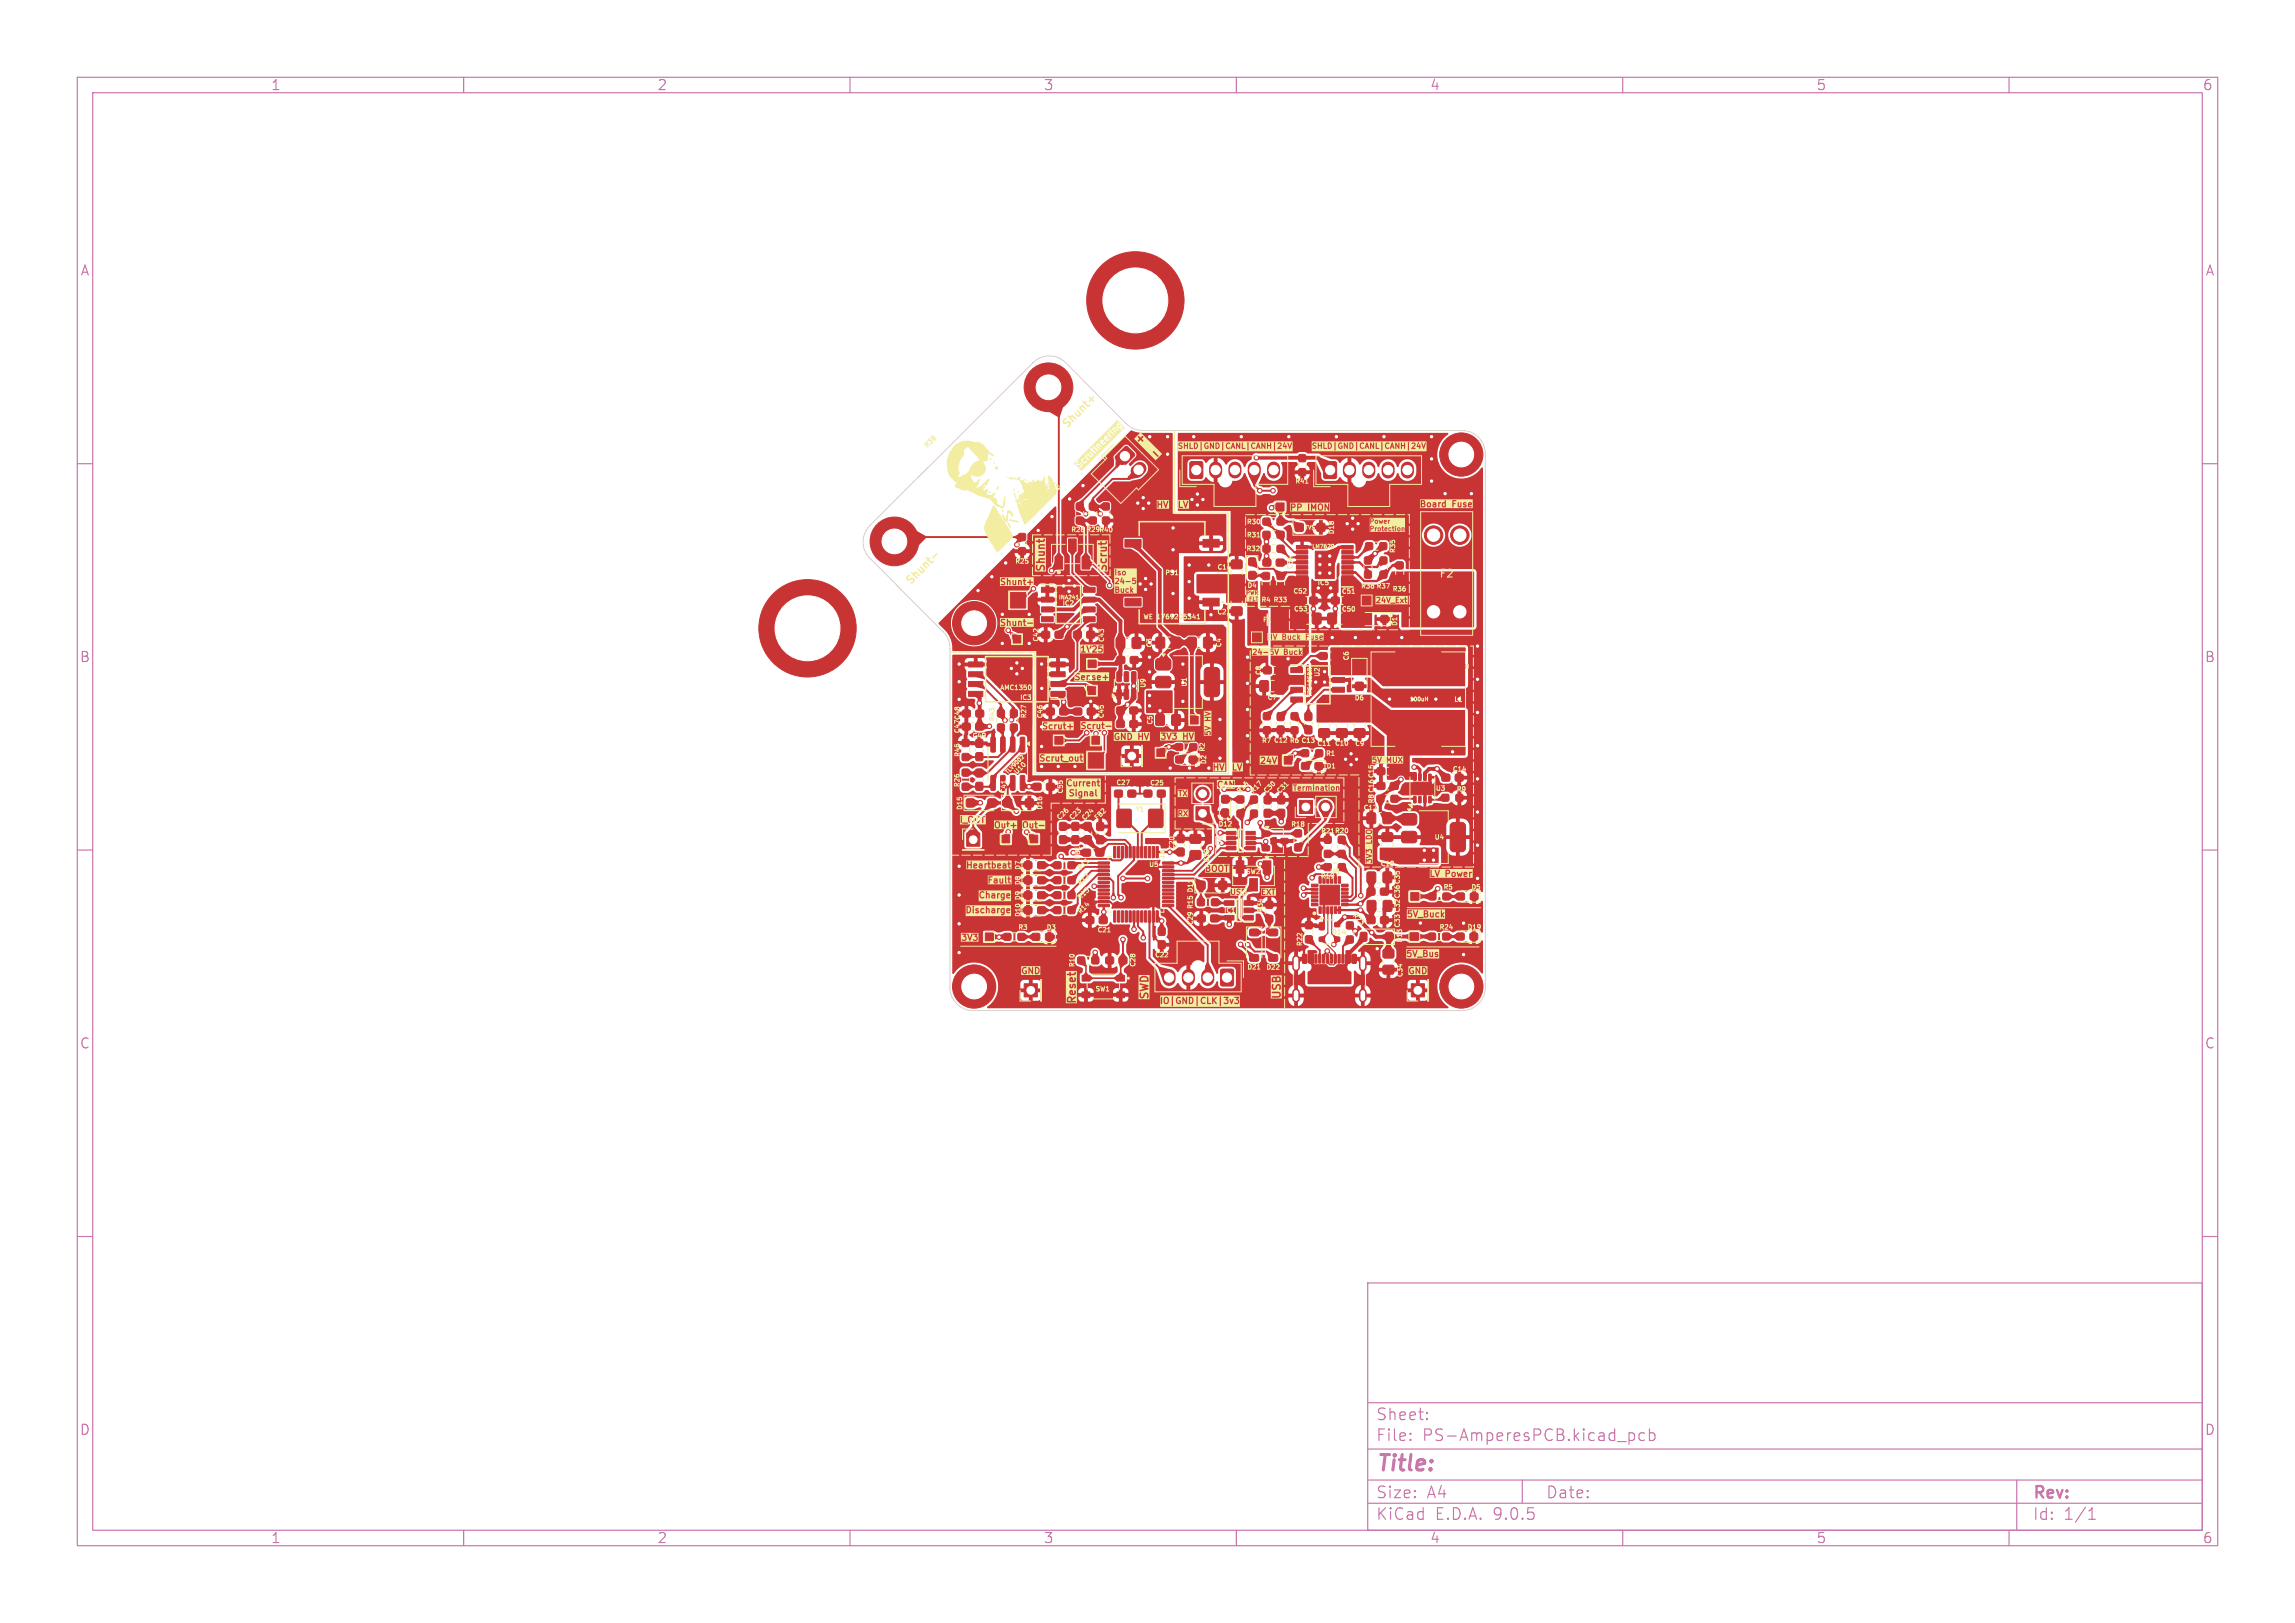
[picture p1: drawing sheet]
<svg xmlns="http://www.w3.org/2000/svg" width="297mm" height="210mm" viewBox="0 0 297 210" stroke-linecap="round" stroke-linejoin="round" font-family="sans-serif">
<defs><g id="words">
<text font-size="2.8" fill="#c872ab" x="178" y="190.9">Title:</text>
<g font-size="2.1" fill="#c872ab">
<text x="178" y="184">Sheet:</text>
<text x="178" y="186.7">File:</text>
<text x="184.1" y="186.7">PS-AmperesPCB.kicad_pcb</text>
<text x="178" y="196.9">KiCad</text>
<text x="178" y="194.1">Size:</text>
<text x="184.7" y="194.1">A4</text>
<text x="185.7" y="196.9">E.D.A.</text>
<text x="193.3" y="196.9">9.0.5</text>
<text x="200" y="194.1">Date:</text>
<text x="263" y="194.3">Rev:</text>
<text x="263" y="196.9">Id:</text>
<text x="267.1" y="196.9">1/1</text>
</g>
<g font-size="1.8" fill="#c872ab">
<text x="35" y="11.9">1</text>
<text x="85" y="11.9">2</text>
<text x="135" y="11.9">3</text>
<text x="185" y="11.9">4</text>
<text x="235" y="11.9">5</text>
<text x="285" y="11.9">6</text>
<text x="10.3" y="35.9">A</text>
<text x="285.4" y="35.9">A</text>
<text x="10.3" y="85.9">B</text>
<text x="285.3" y="85.9">B</text>
<text x="10.3" y="135.9">C</text>
<text x="285.3" y="135.9">C</text>
<text x="10.3" y="185.9">D</text>
<text x="285.3" y="185.9">D</text>
<text x="35" y="199.9">1</text>
<text x="85" y="199.9">2</text>
<text x="135" y="199.9">3</text>
<text x="185" y="199.9">4</text>
<text x="235" y="199.9">5</text>
<text x="285" y="199.9">6</text>
</g>
<g font-size="1.4" fill="#f2eda1">
<text x="138.1" y="55.6" transform="rotate(-45 138.1 55.6)">Shunt+</text>
<text x="117.8" y="75.8" transform="rotate(-45 117.8 75.8)">Shunt-</text>
<text x="186.2" y="74.9">F2</text>
</g>
<g font-size=".8" fill="#f2eda1">
<text x="120" y="58.2" transform="rotate(-45 120 58.2)">R39</text>
<text x="167.6" y="62.7">R41</text>
<text x="138.6" y="68.9">R28</text>
<text x="140.6" y="68.9">R29 R40</text>
<text x="161.3" y="71.4">R32</text>
<text x="161.3" y="69.6">R31</text>
<text x="161.3" y="67.9">R30</text>
<text x="172.7" y="69.2" transform="rotate(-90 172.7 69.2)">D18</text>
<text x="180.6" y="71.6" transform="rotate(-90 180.6 71.6)">R35</text>
<text x="131.4" y="73">R25</text>
<text x="157.5" y="73.8">C1</text>
<text x="161.4" y="76.2">D4</text>
<text x="167.3" y="76.9">C52</text>
<text x="167.4" y="73.7" transform="rotate(-90 167.4 73.7)">C54</text>
<text x="170.5" y="75.8">IC5</text>
<text x="173.6" y="76.9">C51</text>
<text x="176.1" y="76.2">R38 R37</text>
<text x="180.2" y="76.6">R36</text>
<text x="134.5" y="83.1" transform="rotate(-90 134.5 83.1)">C42</text>
<text x="137.5" y="78.5">IC2</text>
<text x="143" y="83.1" transform="rotate(-90 143 83.1)">C43</text>
<text x="147.9" y="80.3">WE</text>
<text x="157.5" y="79.6">C2</text>
<text x="158.1" y="83.8" transform="rotate(-90 158.1 83.8)">C4</text>
<text x="163.2" y="78">R4 R33</text>
<text x="163.4" y="80.6">F1</text>
<text x="167.4" y="79.2">C53</text>
<text x="173.6" y="79.2">C50</text>
<text x="180.9" y="81" transform="rotate(-90 180.9 81)">D17</text>
<text x="129.3" y="89.5">AMC1350</text>
<text x="148.3" y="89" transform="rotate(-90 148.3 89)">U9</text>
<text x="163.3" y="87.4" transform="rotate(-90 163.3 87.4)">C8</text>
<text x="170.9" y="87.6" transform="rotate(-90 170.9 87.6)">U2</text>
<text x="174.6" y="85.5" transform="rotate(-90 174.6 85.5)">C6</text>
<text x="124.3" y="94.9" transform="rotate(-90 124.3 94.9)">C47 C48</text>
<text x="125.8" y="95.6">C49</text>
<text x="128.8" y="93.4" transform="rotate(-90 128.8 93.4)">R43</text>
<text x="132" y="90.7">IC3</text>
<text x="132.9" y="93" transform="rotate(-90 132.9 93)">R27</text>
<text x="135" y="93" transform="rotate(-90 135 93)">C46</text>
<text x="142.9" y="93" transform="rotate(-90 142.9 93)">C45</text>
<text x="149.2" y="93.8" transform="rotate(-90 149.2 93.8)">C5</text>
<text x="164" y="90.6">C7</text>
<text x="175.3" y="90.7">D6</text>
<text x="124.3" y="101.9" transform="rotate(-90 124.3 101.9)">R26</text>
<text x="124.3" y="98" transform="rotate(-90 124.3 98)">R45</text>
<text x="131.6" y="100.3" transform="rotate(-45 131.6 100.3)">U10</text>
<text x="144.4" y="101.7">C27</text>
<text x="148.8" y="101.7">C25</text>
<text x="156.2" y="98.9" transform="rotate(-90 156.2 98.9)">D2 R2</text>
<text x="163.3" y="96.2">R7 C12 R6 C13</text>
<text x="170.4" y="96.6">C11</text>
<text x="171.6" y="97.9">R1</text>
<text x="171.6" y="99.5">D1</text>
<text x="172.7" y="96.6">C10</text>
<text x="175.3" y="96.6">C9</text>
<text x="188" y="99.9">C14</text>
<text x="124.6" y="104.8" transform="rotate(-90 124.6 104.8)">D15</text>
<text x="130.3" y="102.7" transform="rotate(-90 130.3 102.7)">C41</text>
<text x="135" y="104.8" transform="rotate(-90 135 104.8)">D16</text>
<text x="137.2" y="106.2" transform="rotate(-45 137.2 106.2)">C26</text>
<text x="137.6" y="102.7" transform="rotate(-90 137.6 102.7)">C55</text>
<text x="138.8" y="106.2" transform="rotate(-45 138.8 106.2)">C23</text>
<text x="140.4" y="106.3" transform="rotate(-45 140.4 106.3)">C24</text>
<text x="142" y="106.3" transform="rotate(-45 142 106.3)">FB2</text>
<text x="146.9" y="105.1">Y1</text>
<text x="157.7" y="107">D12</text>
<text x="162.2" y="102.8" transform="rotate(-45 162.2 102.8)">R17</text>
<text x="163.9" y="102.8" transform="rotate(-45 163.9 102.8)">C30</text>
<text x="165.6" y="102.8" transform="rotate(-45 165.6 102.8)">C31</text>
<text x="167.1" y="107.1">R18</text>
<text x="170.9" y="107.9">R21 R20</text>
<text x="176.4" y="104.9">C17</text>
<text x="177.9" y="104" transform="rotate(-90 177.9 104)">R8 C16 C15</text>
<text x="185.8" y="102.4">U3</text>
<text x="188.5" y="102.5">R9</text>
<text x="132.1" y="112.6" transform="rotate(-90 132.1 112.6)">D7</text>
<text x="139.9" y="111.2" transform="rotate(-90 139.9 111.2)">FB1</text>
<text x="139.9" y="112.7" transform="rotate(-45 139.9 112.7)">R11</text>
<text x="148.7" y="112.3">U5</text>
<text x="152.1" y="110" transform="rotate(-90 152.1 110)">C20</text>
<text x="156.6" y="111.6" transform="rotate(-90 156.6 111.6)">C19</text>
<text x="161.2" y="113.2">SW2</text>
<text x="170.9" y="113.8">R19</text>
<text x="172.1" y="113.2">U8</text>
<text x="178.7" y="112.2">C18</text>
<text x="185.6" y="108.7">U4</text>
<text x="132.1" y="118.7" transform="rotate(-90 132.1 118.7)">D10</text>
<text x="132.1" y="116.5" transform="rotate(-90 132.1 116.5)">D9</text>
<text x="132.1" y="114.6" transform="rotate(-90 132.1 114.6)">D8</text>
<text x="139.9" y="116.6" transform="rotate(-45 139.9 116.6)">R13</text>
<text x="139.9" y="114.7" transform="rotate(-45 139.9 114.7)">R12</text>
<text x="139.9" y="118.4" transform="rotate(-45 139.9 118.4)">R14</text>
<text x="154.5" y="119.8" transform="rotate(-90 154.5 119.8)">C29 R15</text>
<text x="154.5" y="115.5" transform="rotate(-90 154.5 115.5)">D11</text>
<text x="158.4" y="118.2">IC1</text>
<text x="163.5" y="118.1" transform="rotate(-90 163.5 118.1)">R34</text>
<text x="174.9" y="118.6" transform="rotate(45 174.9 118.6)">R23</text>
<text x="186.8" y="115.2">R5</text>
<text x="190.4" y="115.2">D5</text>
<text x="131.7" y="120.4">R3</text>
<text x="135.4" y="120.4">D3</text>
<text x="139.1" y="125.2" transform="rotate(-90 139.1 125.2)">R10</text>
<text x="142" y="120.7">C21</text>
<text x="147" y="125.2" transform="rotate(-90 147 125.2)">C28</text>
<text x="149.4" y="124">C22</text>
<text x="161.4" y="125.5">D21</text>
<text x="163.8" y="125.6">D22</text>
<text x="168.6" y="122.5" transform="rotate(-90 168.6 122.5)">R22</text>
<text x="172.4" y="121">D14</text>
<text x="181.2" y="120.1" transform="rotate(-90 181.2 120.1)">C33 C32 C36 C35</text>
<text x="181.5" y="122" transform="rotate(-90 181.5 122)">D13</text>
<text x="186.3" y="120.4">R24</text>
<text x="189.9" y="120.4">D19</text>
<text x="141.7" y="128.4">SW1</text>
<text x="181.6" y="126.5" transform="rotate(-90 181.6 126.5)">C34</text>
</g>
<g font-size=".8" fill="#fff">
<text x="150.8" y="74.5">PS1</text>
<text x="149.1" y="83.8" transform="rotate(-90 149.1 83.8)">C3</text>
<text x="149.8" y="80.3">1769205341</text>
<text x="153.7" y="88.9" transform="rotate(-90 153.7 88.9)">U1</text>
<text x="188.2" y="90.9">L1</text>
<text x="160.5" y="102.8" transform="rotate(-45 160.5 102.8)">R16</text>
<text x="158.3" y="109.4" transform="rotate(-90 158.3 109.4)">U6</text>
</g>
<g font-size=".7" fill="#f2eda1">
<text x="168.8" y="68.6">TVS</text>
<text x="169.8" y="71.1">LM7620</text>
<text x="136.9" y="77.7">INA241</text>
<text x="169.9" y="90.2" transform="rotate(-90 169.9 90.2)">TPS405DR</text>
<text x="130.4" y="100.4" transform="rotate(-45 130.4 100.4)">TLV9002</text>
</g>
<text font-size=".7" fill="#fff" x="182.4" y="90.8">100uH</text>
</g></defs>
<g fill="none" stroke="#c872ab" stroke-width=".15">
<path d="M10 10h277v190h-277zM12 12h273v186h-273zM60 10v2M110 10v2M160 10v2M210 10v2M260 10v2M10 60h2M285 60h2M10 110h2M285 110h2M10 160h2"/>
<path d="M177 166h108v32h-108zM285 160h2M60 198v2M110 198v2M160 198v2M177 194.5h108M177 191.5h108M177 187.5h108M177 181.5h108M182.5 186.3h.1l-.1 .1M182.5 186.3v.1M182.5 185.5v.1"/>
<path d="M182.5 185.5h.1l-.1 .1M184.7 183.6v.1M184.7 183.6h-.1l.1 .1M184.7 182.8v.1M184.7 182.8h-.1l.1 .1M197 191.5v3M210 198v2M210.8 185.5l.4-.1 .3 .3v.4l-.1 .2-.2 .1-.4-.1M212.8 185.5l-.4-.1-.3 .3v.4l.1 .2 .2 .1 .4-.1M213.5 185.5l.4-.1 .3 .3v.4l-.2 .2-.1 .1-.4-.1M213.5 184.9v1.5M260 198v2"/>
<path d="M261 191.5v6.5M270.3 196.6h.9M270.3 195.5l.4-.4v1.5"/>
</g>
<path d="M112.6 68l21.1-21.1a3 3 0 0 1 4.2 0l7.8 7.9a3 3 0 0 0 2.2 .9h41.3a3 3 0 0 1 3 3v69.1a3 3 0 0 1-3 3h-63.3a3 3 0 0 1-3-3v-43.9a3 3 0 0 0-.8-2.2l-9.5-9.5a3 3 0 0 1 0-4.2z" fill="none" stroke="#d0d2cd" stroke-width=".13"/>
<g fill="#c83434" stroke="#c83434" stroke-width=".13">
<path d="M144.9 123.9l.1-.1 .8 .1 .1 .1-.1 .7h-.2h-.7l-.1-.2z"/>
<path d="M143.1 123.9l.2-.1 .8 .1v.1v.7h-.2h-.8v-.2z"/>
<path d="M165.3 68.8l.2-.1 .6 .1 .1 .2-.1 .6-.1 .1-.7-.1-.1-.2z"/>
<path d="M163.5 68.8l.1-.1 .7 .1 .1 .2-.1 .6-.2 .1-.6-.1-.1-.2z"/>
<path d="M129.9 103.4l.2-.1 .8 .1 .1 .2-.1 .8h-.2h-.8v-.2z"/>
<path d="M132.7 103.4l.2-.1 .8 .1 .1 .2-.1 .8h-.2h-.8v-.2z"/>
<path d="M154.8 104.4h1.7v1.7h-1.7z"/>
<path d="M144.3 102.3l.1-.1 .8 .1 .1 .2-.1 .6-.2 .1-.7-.1-.1-.2z"/>
<path d="M146 102.3l.2-.1 .7 .1 .1 .2-.1 .6-.1 .1-.8-.1-.1-.2z"/>
<path d="M140.8 85.4h1v1h-1z"/>
<path d="M130.7 76.7h2v2h-2z"/>
<path d="M140.4 108.2l.1-.1 .7 .1v.2v.7l-.2 .1-.6-.1-.1-.1z"/>
<path d="M140.4 106.5l.1-.1 .7 .1v.1v.8l-.2 .1-.6-.1-.1-.2z"/>
<path d="M161.9 103h.1h.7l.1 .2-.1 .7h-.2h-.6l-.1-.2z"/>
<path d="M161.9 104.9l.1-.1 .7 .1 .1 .1-.1 .7-.2 .1-.6-.1-.1-.2z"/>
<path d="M158 125.5l.2-.1 1.4 .1v.1v1.7v.2l-.2 .1-1.4-.1-.1-.2v-1.7z"/>
<path d="M183 103.1h.3l-.1 .8-.3-.1z"/>
<path d="M183.6 103.1h.3v.8l-.3-.1z"/>
<path d="M184.3 103.1h.3l-.1 .8-.3-.1z"/>
<path d="M184.9 103.1h.3v.8l-.3-.1z"/>
<path d="M184.9 100.2h.3v.8l-.3-.1z"/>
<path d="M184.3 100.2h.3l-.1 .8-.3-.1z"/>
<path d="M183.6 100.2h.3v.8l-.3-.1z"/>
<path d="M183 100.2h.3l-.1 .8-.3-.1z"/>
<path d="M182.9 101.2h2.4v1.7h-2.4z"/>
<path d="M149.7 96.9h1v1h-1z"/>
<path d="M145.6 97h1.7v1.7h-1.7z"/>
<path d="M132.5 127.3h1.7v1.7h-1.7z"/>
<path d="M144.5 126.2h1v.8h-1z"/>
<path d="M140 126.2h1v.8h-1z"/>
<path d="M144.5 128.4h1v.7h-1z"/>
<path d="M140 128.4h1v.7h-1z"/>
<path d="M154 59.8l.2-.1 1.4 .1 .1 .2v1.7l-.1 .1-.2 .1-1.4-.1v-.1v-1.7z"/>
<path d="M166.2 97.9h1v1h-1z"/>
<path d="M132.6 111.5h.1h.8l.1 .2-.1 .7h-.2h-.7l-.1-.2z"/>
<path d="M134.3 111.5h.2h.7l.1 .2-.1 .7h-.1h-.8v-.2z"/>
<path d="M158.1 104.7l.2-.1 .6 .1 .1 .2-.1 .7-.1 .1-.7-.1v-.1z"/>
<path d="M158.1 103l.2-.1 .6 .1 .1 .1-.1 .8h-.1h-.7v-.2z"/>
<path d="M171.4 111.8l.2-.1 .6 .1 .1 .2-.1 .6-.1 .1-.7-.1-.1-.2z"/>
<path d="M173.2 111.8l.2-.1 .7 .1v.2v.6l-.2 .1-.7-.1v-.2z"/>
<path d="M152.2 96.3l.1-.1 .7 .1 .1 .1-.1 .7h-.2h-.6l-.1-.2z"/>
<path d="M154 96.3l.2-.1 .6 .1 .1 .1-.1 .7h-.1h-.7l-.1-.2z"/>
<path d="M137.2 108.2l.1-.1 .7 .1v.2v.7l-.2 .1-.6-.1-.1-.1z"/>
<path d="M137.2 106.5l.1-.1 .7 .1v.1v.8l-.2 .1-.6-.1-.1-.2z"/>
<path d="M168.9 92.3l.2-.1 .6 .1 .1 .1-.1 .8-.1 .1-.7-.1-.1-.2z"/>
<path d="M168.9 94l.2-.1 .6 .1 .1 .1-.1 .8-.1 .1-.7-.1-.1-.2z"/>
<path d="M154.1 92.7h1v1h-1z"/>
<path d="M173 92.3l.2-.1 1.1 .1 .1 .1-.1 .9-.2 .1-1.1-.1-.1-.2z"/>
<path d="M173 94.3h.2h1.1l.1 .2-.1 .9h-.2h-1.1l-.1-.2z"/>
<path d="M140.1 109.9h.2h.8v.2v.6l-.2 .1-.8-.1v-.1z"/>
<path d="M141.9 109.9h.1h.8l.1 .2-.1 .6-.2 .1-.7-.1-.1-.1z"/>
<path d="M168.6 123.5h.4l.1 .1v.9v.1h-.4l-.1-.1z"/>
<path d="M169.4 123.5h.4l.1 .1v.9v.1h-.4l-.1-.1z"/>
<path d="M170.7 123.5l.2 .1v1h-.3z"/>
<path d="M171.7 123.5l.2 .1v1h-.3z"/>
<path d="M172.2 123.5l.2 .1v1h-.3z"/>
<path d="M173.2 123.5l.2 .1v1h-.3z"/>
<path d="M174.2 123.5h.4l.1 .1v.9v.1h-.4l-.1-.1z"/>
<path d="M175 123.5h.4l.1 .1v.9v.1h-.4l-.1-.1z"/>
<path d="M173.7 123.5l.2 .1v1h-.3z"/>
<path d="M172.7 123.5l.2 .1v1h-.3z"/>
<path d="M171.2 123.5l.2 .1v1h-.3z"/>
<path d="M170.2 123.5l.2 .1v1h-.3z"/>
<path d="M177 115l.1-.1 .8 .1 .1 .1-.1 .7-.2 .1-.7-.1-.1-.2z"/>
<path d="M178.7 115l.2-.1 .7 .1 .1 .1-.1 .7-.1 .1-.8-.1-.1-.2z"/>
<path d="M139.3 65.1l.2-.1 .6 .1 .1 .2-.1 .6-.1 .1-.7-.1v-.1z"/>
<path d="M139.3 66.9h.2h.6l.1 .2-.1 .7h-.1h-.7v-.2z"/>
<path d="M132.6 115.4h.2h.7l.1 .2-.1 .6-.2 .1-.7-.1-.1-.1z"/>
<path d="M134.3 115.4h.2h.7l.1 .2-.1 .6-.1 .1-.8-.1v-.1z"/>
<path d="M127.5 120.7h1v1h-1z"/>
<path d="M138.2 115.4h.2h.7v.2v.6l-.2 .1-.7-.1v-.1z"/>
<path d="M136.4 115.4h.2h.7v.2v.6l-.2 .1-.7-.1-.1-.1z"/>
<path d="M173.2 108.2h.2h.6l.1 .2-.1 .7h-.1h-.7v-.2z"/>
<path d="M173.2 110.1l.2-.1 .6 .1 .1 .1-.1 .7-.1 .1-.7-.1v-.2z"/>
<path d="M144.6 85l.2-.1 .7 .1 .1 .2-.1 .6-.1 .1-.8-.1-.1-.2z"/>
<path d="M146.3 85l.2-.1 .7 .1 .1 .2-.1 .6-.1 .1-.8-.1-.1-.2z"/>
<path d="M138.8 108.2l.1-.1 .7 .1v.2v.7l-.2 .1-.6-.1-.1-.1z"/>
<path d="M138.8 106.5l.1-.1 .7 .1v.1v.8l-.2 .1-.6-.1-.1-.2z"/>
<path d="M180 101.3l.1-.1 .8 .1 .1 .2-.1 .6-.2 .1-.7-.1-.1-.2z"/>
<path d="M178.2 101.3l.2-.1 .8 .1v.2v.6l-.2 .1-.8-.1v-.2z"/>
<path d="M176.4 77.2h1v1h-1z"/>
<path d="M158.7 107.6h1.2v.4h-1.2z"/>
<path d="M158.7 108.2h1.2v.5h-1.2z"/>
<path d="M158.7 108.9h1.2v.4h-1.2z"/>
<path d="M158.7 109.5h1.2v.5h-1.2z"/>
<path d="M161.2 109.5h1.2v.5h-1.2z"/>
<path d="M161.2 108.9h1.2v.4h-1.2z"/>
<path d="M161.2 108.2h1.2v.5h-1.2z"/>
<path d="M161.2 107.6h1.2v.4h-1.2z"/>
<path d="M124.6 99.6l.1-.1 .7 .1v.1v.7l-.2 .1-.6-.1-.1-.2z"/>
<path d="M124.6 101.4l.1-.1 .7 .1v.1v.7l-.2 .1-.6-.1-.1-.2z"/>
<path d="M175.3 92.3l.2-.1 1.1 .1 .1 .1-.1 .9-.2 .1-1.1-.1-.1-.2z"/>
<path d="M175.3 94.3h.2h1.1l.1 .2-.1 .9h-.2h-1.1l-.1-.2z"/>
<path d="M161 118.4h1.2v.6h-1.2z"/>
<path d="M161 117.5h1.2v.6h-1.2z"/>
<path d="M161 116.5h1.2v.6h-1.2z"/>
<path d="M158.5 116.5h1.2v.6h-1.2z"/>
<path d="M158.5 118.4h1.2v.6h-1.2z"/>
<path d="M162.2 82h1v1h-1z"/>
<path d="M177 112.9l.1-.1 .9 .1 .1 .2-.1 1.1-.2 .1-.8-.1-.1-.2z"/>
<path d="M179 112.9l.2-.1 .9 .1v.2v1.1l-.2 .1-.9-.1v-.2z"/>
<path d="M126.3 99.6l.2-.1 .6 .1 .1 .1-.1 .8-.1 .1-.7-.1v-.2z"/>
<path d="M126.3 101.3l.2-.1 .6 .1 .1 .1-.1 .8-.1 .1-.7-.1v-.2z"/>
<path d="M169 121.1h.1h.7l.1 .2-.1 .7h-.2h-.6l-.1-.2z"/>
<path d="M169 119.3l.1-.1 .7 .1 .1 .2-.1 .6-.2 .1-.6-.1-.1-.1z"/>
<path d="M175.4 85.5l.2-.1 .8 .1 .1 .2-.1 .8h-.2h-.8v-.2z"/>
<path d="M175.4 88.3l.2-.1 .8 .1 .1 .2-.1 .8h-.2h-.8v-.2z"/>
<path d="M170.2 98.7l.2-.1 .7 .1 .1 .2-.1 .6-.1 .1-.8-.1v-.1z"/>
<path d="M168.5 98.7l.1-.1 .8 .1 .1 .2-.1 .6-.2 .1-.7-.1-.1-.1z"/>
<path d="M134.8 76h1.5v.6h-1.5z"/>
<path d="M134.8 77.3h1.5v.6h-1.5z"/>
<path d="M134.8 78.5h1.5v.7h-1.5z"/>
<path d="M134.8 79.8h1.5v.7h-1.5z"/>
<path d="M140.2 79.8h1.5v.7h-1.5z"/>
<path d="M140.2 78.5h1.5v.7h-1.5z"/>
<path d="M140.2 77.3h1.5v.6h-1.5z"/>
<path d="M140.2 76h1.5v.6h-1.5z"/>
<path d="M140.8 97.4h2v2h-2z"/>
<path d="M138.2 113.5l.2-.1 .7 .1v.2v.6l-.2 .1-.7-.1v-.2z"/>
<path d="M136.4 113.5l.2-.1 .7 .1v.2v.6l-.2 .1-.7-.1-.1-.2z"/>
<path d="M136 89.5h1.8v.6h-1.8z"/>
<path d="M136 88.2h1.8v.6h-1.8z"/>
<path d="M136 86.9h1.8v.7h-1.8z"/>
<path d="M136 85.6h1.8v.7h-1.8z"/>
<path d="M125.3 85.6h1.9v.7h-1.9z"/>
<path d="M125.3 86.9h1.9v.7h-1.9z"/>
<path d="M125.3 88.2h1.9v.6h-1.9z"/>
<path d="M125.3 89.5h1.9v.6h-1.9z"/>
<path d="M170.7 117.3h.3v.9h-.3z"/>
<path d="M171.2 117.3h.3v.9h-.3z"/>
<path d="M171.7 117.3h.3v.9h-.3z"/>
<path d="M172.2 117.3h.3v.9h-.3z"/>
<path d="M172.7 117.3h.3v.9h-.3z"/>
<path d="M173.2 117.3h.3v.9h-.3z"/>
<path d="M173.6 116.9h.9v.3h-.9z"/>
<path d="M173.6 116.4h.9v.3h-.9z"/>
<path d="M173.6 115.9h.9v.3h-.9z"/>
<path d="M173.6 115.4h.9v.3h-.9z"/>
<path d="M173.6 114.9h.9v.3h-.9z"/>
<path d="M173.6 114.4h.9v.3h-.9z"/>
<path d="M173.2 113.4h.3v.9h-.3z"/>
<path d="M172.7 113.4h.3v.9h-.3z"/>
<path d="M172.2 113.4h.3v.9h-.3z"/>
<path d="M171.7 113.4h.3v.9h-.3z"/>
<path d="M171.2 113.4h.3v.9h-.3z"/>
<path d="M170.7 113.4h.3v.9h-.3z"/>
<path d="M169.7 114.4h.9v.3h-.9z"/>
<path d="M169.7 114.9h.9v.3h-.9z"/>
<path d="M169.7 115.4h.9v.3h-.9z"/>
<path d="M169.7 115.9h.9v.3h-.9z"/>
<path d="M169.7 116.4h.9v.3h-.9z"/>
<path d="M169.7 116.9h.9v.3h-.9z"/>
<path d="M170.8 114.5h2.6v2.6h-2.6z"/>
<path d="M163.5 111.4h1v1.6h-1z"/>
<path d="M161.7 113.7h1v1.6h-1z"/>
<path d="M160 111.4h1v1.6h-1z"/>
<path d="M129.7 108.1h1v1h-1z"/>
<path d="M136.6 81.7h.2h.7l.1 .2-.1 .6-.1 .1-.8-.1-.1-.1z"/>
<path d="M134.9 81.7h.1h.8l.1 .2-.1 .6-.2 .1-.7-.1-.1-.1z"/>
<path d="M144.5 93.3l.2-.1 .8 .1v.2v.6l-.2 .1-.8-.1v-.2z"/>
<path d="M146.3 93.3l.1-.1 .8 .1 .1 .2-.1 .6-.2 .1-.7-.1-.1-.2z"/>
<path d="M165.2 72.4l.2-.1 .7 .1 .1 .2-.1 .6-.1 .1-.8-.1-.1-.2z"/>
<path d="M163.5 72.4l.1-.1 .8 .1 .1 .2-.1 .6-.2 .1-.7-.1-.1-.2z"/>
<path d="M170.8 119.4l.4-.1 .2 .1v.8l-.1 .1h-.4l-.2-.1z"/>
<path d="M170.7 121.3h.7v.5h-.7z"/>
<path d="M172.7 121.3h.7v.5h-.7z"/>
<path d="M172.7 119.4h.7v.5h-.7z"/>
<path d="M144.5 82.5h.2h.8l.1 .2-.1 1.1-.2 .1-.8-.1-.1-.1z"/>
<path d="M146.6 82.5h.1h.9l.1 .2-.1 1.1-.2 .1-.8-.1-.1-.1z"/>
<path d="M144.6 89.2h.4l.1 .1v1l-.1 .2h-.3l-.2-.1z"/>
<path d="M145.5 89.2h.4l.2 .1v1l-.1 .2h-.4l-.1-.1z"/>
<path d="M146.5 89.2h.4l.1 .1v1l-.1 .2h-.3l-.2-.1z"/>
<path d="M146.5 86.9h.4l.1 .1v1.1l-.1 .1h-.3l-.2-.1z"/>
<path d="M145.5 86.9h.4l.2 .1v1.1l-.1 .1h-.4l-.1-.1z"/>
<path d="M144.6 86.9h.4l.1 .1v1.1l-.1 .1h-.3l-.2-.1z"/>
<path d="M149.6 92.5l.2-.1 .8 .1 .1 .2-.1 1.1-.1 .1-.9-.1-.1-.2z"/>
<path d="M151.7 92.5l.2-.1 .8 .1 .1 .2-.1 1.1-.2 .1-.8-.1-.1-.2z"/>
<path d="M155 114.1l.1-.1 .8 .1 .1 .1-.1 .8-.2 .1-.7-.1-.1-.2z"/>
<path d="M157.8 114.1l.1-.1 .8 .1 .1 .1-.1 .8-.2 .1-.7-.1-.1-.2z"/>
<path d="M152.4 109.8l.2-.1 .6 .1 .1 .1-.1 .8-.2 .1-.6-.1-.1-.2z"/>
<path d="M152.4 108.1l.2-.1 .6 .1 .1 .1-.1 .8-.2 .1-.6-.1-.1-.2z"/>
<path d="M179.4 120.7l.1-.1 .6 .1 .1 .1-.1 .9-.1 .1-.6-.1-.1-.1z"/>
<path d="M176.1 120.7l.1-.1 .6 .1 .1 .1-.1 .9-.1 .1-.6-.1-.1-.1z"/>
<path d="M167.8 79.4l.2-.1 .8 .1 .1 .2-.1 1.1-.1 .1-.9-.1-.1-.2z"/>
<path d="M169.9 79.4l.2-.1 .8 .1 .1 .2-.1 1.1-.2 .1-.8-.1-.1-.2z"/>
<path d="M165.2 65.1h1v1h-1z"/>
<path d="M159.4 74.6l.2-.1 1.1 .1 .1 .2-.1 .8-.2 .1-1.1-.1-.1-.2z"/>
<path d="M159.4 72.5l.2-.1 1.1 .1 .1 .2-.1 .8-.2 .1-1.1-.1-.1-.1z"/>
<path d="M161.6 72.2h.2h.6l.1 .2-.1 .7-.1 .1-.7-.1v-.1z"/>
<path d="M161.6 74l.2-.1 .6 .1 .1 .2-.1 .7-.1 .1-.7-.1v-.2z"/>
<path d="M190.3 115.6l.2-.1 .7 .1 .1 .2-.1 .6-.1 .1-.8-.1-.1-.2z"/>
<path d="M188.6 115.6l.1-.1 .8 .1v.2v.6l-.2 .1-.7-.1-.1-.2z"/>
<path d="M125.1 103.4l.2-.1 .8 .1v.2v.8h-.2h-.8l-.1-.2z"/>
<path d="M127.9 103.4l.2-.1 .8 .1v.2v.8h-.2h-.8l-.1-.2z"/>
<path d="M182.6 127.3h1.7v1.7h-1.7z"/>
<path d="M171.4 59.8l.1-.1 1.4 .1 .1 .2v1.7l-.1 .2h-.2h-1.3l-.1-.2v-1.7z"/>
<path d="M176.8 70.3l.1-.1 .7 .1 .1 .1-.1 .7h-.2h-.6l-.1-.2z"/>
<path d="M178.6 70.3l.2-.1 .6 .1 .1 .1-.1 .7h-.1h-.7l-.1-.2z"/>
<path d="M178.7 79.7l.2-.1 .7 .1 .1 .2-.1 .6-.2 .1-.7-.1v-.1z"/>
<path d="M176.2 79.7l.2-.1 .7 .1 .1 .2-.1 .6-.2 .1-.7-.1v-.1z"/>
<path d="M129.9 120.8l.2-.1 .7 .1 .1 .2-.1 .6-.2 .1-.7-.1v-.1z"/>
<path d="M131.8 120.8l.1-.1 .7 .1 .1 .2-.1 .6-.2 .1-.6-.1-.1-.1z"/>
<path d="M132.1 95.4h.4l.1 .1v1.7l-.1 .1h-.3l-.2-.1z"/>
<path d="M130.8 95.4h.4l.1 .1 .1 1.7-.1 .1h-.4l-.1-.1z"/>
<path d="M129.5 95.4h.4l.2 .1v1.7l-.1 .1h-.4l-.1-.1z"/>
<path d="M128.3 95.4h.4l.1 .1v1.7l-.1 .1h-.3l-.2-.1z"/>
<path d="M128.3 100.4l.4-.1 .1 .1v1.7l-.1 .2h-.3l-.2-.1z"/>
<path d="M129.5 100.4l.4-.1 .2 .1v1.7l-.1 .2h-.4l-.1-.1z"/>
<path d="M130.8 100.4l.4-.1 .1 .1 .1 1.7-.1 .2h-.4l-.1-.1z"/>
<path d="M132.1 100.4l.4-.1 .1 .1v1.7l-.1 .2h-.3l-.2-.1z"/>
<path d="M149.6 109.5l.3 .1v1.3l-.1 .1-.2-.1z"/>
<path d="M149.1 109.5l.3 .1v1.3l-.1 .1-.2-.1z"/>
<path d="M148.6 109.5l.3 .1v1.3l-.1 .1-.2-.1z"/>
<path d="M148.1 109.5l.3 .1v1.3l-.1 .1-.2-.1z"/>
<path d="M147.6 109.5l.3 .1v1.3l-.1 .1-.2-.1z"/>
<path d="M147.1 109.5l.3 .1v1.3l-.1 .1-.2-.1z"/>
<path d="M146.6 109.5l.3 .1v1.3l-.1 .1-.2-.1z"/>
<path d="M146.1 109.5l.3 .1v1.3l-.1 .1-.2-.1z"/>
<path d="M145.6 109.5l.3 .1v1.3l-.1 .1-.2-.1z"/>
<path d="M145.1 109.5l.3 .1v1.3l-.1 .1-.2-.1z"/>
<path d="M144.6 109.5l.3 .1v1.3l-.1 .1-.2-.1z"/>
<path d="M144.1 109.5l.3 .1v1.3l-.1 .1-.2-.1z"/>
<path d="M142.1 111.5h1.4l.1 .2-.1 .1h-1.3z"/>
<path d="M142.1 112h1.4l.1 .2-.1 .1h-1.3z"/>
<path d="M142.1 112.5h1.4l.1 .2-.1 .1h-1.3z"/>
<path d="M142.1 113h1.4l.1 .2-.1 .1h-1.3z"/>
<path d="M142.1 113.5h1.4l.1 .2-.1 .1h-1.3z"/>
<path d="M142.1 114h1.4l.1 .2-.1 .1h-1.3z"/>
<path d="M142.1 114.5h1.4l.1 .2-.1 .1h-1.3z"/>
<path d="M142.1 115h1.4l.1 .2-.1 .1h-1.3z"/>
<path d="M142.1 115.5h1.4l.1 .2-.1 .1h-1.3z"/>
<path d="M142.1 116h1.4l.1 .2-.1 .1h-1.3z"/>
<path d="M142.1 116.5h1.4l.1 .2-.1 .1h-1.3z"/>
<path d="M142.1 117h1.4l.1 .2-.1 .1h-1.3z"/>
<path d="M144.1 117.9h.3v1.3l-.1 .1-.2-.1z"/>
<path d="M144.6 117.9h.3v1.3l-.1 .1-.2-.1z"/>
<path d="M145.1 117.9h.3v1.3l-.1 .1-.2-.1z"/>
<path d="M145.6 117.9h.3v1.3l-.1 .1-.2-.1z"/>
<path d="M146.1 117.9h.3v1.3l-.1 .1-.2-.1z"/>
<path d="M146.6 117.9h.3v1.3l-.1 .1-.2-.1z"/>
<path d="M147.1 117.9h.3v1.3l-.1 .1-.2-.1z"/>
<path d="M147.6 117.9h.3v1.3l-.1 .1-.2-.1z"/>
<path d="M148.1 117.9h.3v1.3l-.1 .1-.2-.1z"/>
<path d="M148.6 117.9h.3v1.3l-.1 .1-.2-.1z"/>
<path d="M149.1 117.9h.3v1.3l-.1 .1-.2-.1z"/>
<path d="M149.6 117.9h.3v1.3l-.1 .1-.2-.1z"/>
<path d="M150.5 117h1.3l.1 .2-.1 .1h-1.3z"/>
<path d="M150.5 116.5h1.3l.1 .2-.1 .1h-1.3z"/>
<path d="M150.5 116h1.3l.1 .2-.1 .1h-1.3z"/>
<path d="M150.5 115.5h1.3l.1 .2-.1 .1h-1.3z"/>
<path d="M150.5 115h1.3l.1 .2-.1 .1h-1.3z"/>
<path d="M150.5 114.5h1.3l.1 .2-.1 .1h-1.3z"/>
<path d="M150.5 114h1.3l.1 .2-.1 .1h-1.3z"/>
<path d="M150.5 113.5h1.3l.1 .2-.1 .1h-1.3z"/>
<path d="M150.5 113h1.3l.1 .2-.1 .1h-1.3z"/>
<path d="M150.5 112.5h1.3l.1 .2-.1 .1h-1.3z"/>
<path d="M150.5 112h1.3l.1 .2-.1 .1h-1.3z"/>
<path d="M150.5 111.5h1.3l.1 .2-.1 .1h-1.3z"/>
<path d="M137.2 91.7l.2-.1 .7 .1 .1 .1-.1 .7h-.1h-.8l-.1-.2z"/>
<path d="M135.5 91.7l.1-.1 .8 .1 .1 .1-.1 .7h-.2h-.7l-.1-.2z"/>
<path d="M139 91.7l.2-.1 .8 .1v.1v.7h-.2h-.8l-.1-.2z"/>
<path d="M140.7 91.7l.2-.1 .8 .1v.1v.7h-.2h-.8v-.2z"/>
<path d="M155.7 77.4h2.1v1h-2.1z"/>
<path d="M155.7 74.9h2.1v1h-2.1z"/>
<path d="M155.7 69.8h2.1v1h-2.1z"/>
<path d="M145.6 69.8h2.1v1h-2.1z"/>
<path d="M145.6 77.4h2.1v1h-2.1z"/>
<path d="M168.2 103.6h1.7v1.7h-1.7z"/>
<path d="M126.3 93.6l.2-.1 .7 .1 .1 .2-.1 .6-.1 .1-.8-.1-.1-.1z"/>
<path d="M124.6 93.6l.2-.1 .7 .1 .1 .2-.1 .6-.1 .1-.8-.1-.1-.1z"/>
<path d="M180.7 74.6l.2-.1 .6 .1 .1 .1-.1 .7-.1 .1-.7-.1v-.2z"/>
<path d="M180.7 72.7h.2h.6l.1 .2-.1 .7h-.1h-.7v-.2z"/>
<path d="M181.5 105.3h.2h1.5l.2 .3-.1 1-.3 .2-1.5-.1-.1-.3v-.9z"/>
<path d="M181.5 107.6h.2h1.5l.2 .3-.1 1-.3 .2-1.5-.1-.1-.3v-.9z"/>
<path d="M187.8 106.6l.3-.2h1.1l.2 .1 .2 .2 .1 3-.1 .3-.2 .2h-1.3l-.4-.2v-3.1z"/>
<path d="M181.5 109.9h.2h1.5l.2 .3-.1 1-.3 .2-1.5-.1-.1-.3v-.9z"/>
<path d="M155 116.3h.2h.6l.1 .2-.1 .7h-.1h-.7l-.1-.2z"/>
<path d="M156.8 116.3h.2h.7v.2v.7h-.2h-.7l-.1-.2z"/>
<path d="M162 79.3h1.1v1.8h-1.1z"/>
<path d="M164.9 79.3h1.2v1.8h-1.2z"/>
<path d="M131.1 82.2h1v1h-1z"/>
<path d="M153.9 97.9l.2-.1 .7 .1 .1 .1-.1 .7-.1 .1-.8-.1v-.2z"/>
<path d="M152.2 97.9l.1-.1 .8 .1 .1 .1-.1 .7-.2 .1-.7-.1-.1-.2z"/>
<path d="M190.3 120.8l.1-.1 .8 .1 .1 .1-.1 .7-.2 .1-.7-.1-.1-.2z"/>
<path d="M188.5 120.8l.2-.1 .7 .1 .1 .1-.1 .7-.1 .1-.8-.1v-.2z"/>
<path d="M163.5 92.3l.2-.1 .6 .1 .1 .1-.1 .7-.1 .1-.7-.1v-.2z"/>
<path d="M163.5 94.1l.2-.1 .6 .1 .1 .1-.1 .7-.1 .1-.7-.1v-.2z"/>
<path d="M163.5 67.1l.1-.1 .7 .1 .1 .2-.1 .6-.2 .1-.6-.1-.1-.2z"/>
<path d="M165.3 67.1l.2-.1 .6 .1 .1 .2-.1 .6-.1 .1-.7-.1-.1-.2z"/>
<path d="M167.6 109.2h.1h.7l.1 .2-.1 .7h-.2h-.6l-.1-.2z"/>
<path d="M167.6 107.4l.1-.1 .7 .1 .1 .2-.1 .7h-.2h-.6l-.1-.2z"/>
<path d="M174.3 121.1h.1h.7l.1 .2-.1 .7-.2 .1-.6-.1-.1-.2z"/>
<path d="M174.3 119.3h.1h.7l.1 .2-.1 .7h-.2h-.6l-.1-.2z"/>
<path d="M184.9 115.6l.2-.1 .7 .1v.2v.6l-.2 .1-.7-.1v-.2z"/>
<path d="M186.8 115.6l.1-.1 .7 .1 .1 .2-.1 .6-.2 .1-.6-.1-.1-.2z"/>
<path d="M135.3 120.8l.2-.1 .8 .1v.2v.6l-.2 .1-.8-.1v-.1z"/>
<path d="M133.6 120.8l.2-.1 .7 .1 .1 .2-.1 .6-.2 .1-.7-.1-.1-.1z"/>
<path d="M149.6 85.4l.3-.2 1.5 .1 .1 .3v.9l-.3 .2-1.5-.1-.2-.3z"/>
<path d="M149.6 87.7l.3-.2 1.5 .1 .1 .3v.9l-.3 .2-1.5-.1-.2-.3z"/>
<path d="M156 86.5l.2-.1h1.1h.3l.2 .2v3.1v.2l-.2 .2h-1.4l-.3-.2-.1-3z"/>
<path d="M149.6 90l.3-.2 1.5 .1 .1 .3v.9l-.3 .2-1.5-.1-.2-.3z"/>
<path d="M178.6 73.9h.2h.6l.1 .2-.1 .7h-.1h-.7v-.2z"/>
<path d="M178.6 72.1l.2-.1 .6 .1 .1 .2-.1 .6-.1 .1-.7-.1v-.1z"/>
<path d="M132.6 117.4l.2-.1 .7 .1 .1 .1-.1 .7-.2 .1-.7-.1-.1-.2z"/>
<path d="M134.3 117.4l.2-.1 .7 .1 .1 .1-.1 .7-.1 .1-.8-.1v-.2z"/>
<path d="M149.8 102.3l.2-.1 .7 .1 .1 .2-.1 .6-.1 .1-.8-.1-.1-.2z"/>
<path d="M148.1 102.3l.2-.1 .7 .1 .1 .2-.1 .6-.1 .1-.8-.1-.1-.2z"/>
<path d="M180.9 84.3l.1-.1h5l.2 .1 .1 .2v3.5l-.1 .1-.2 .1h-5l-.1-.1-.1-.1v-3.5z"/>
<path d="M180.9 92.8l.1-.1h5l.2 .1 .1 .2v3.5l-.1 .1-.2 .1h-5l-.1-.1-.1-.1v-3.5z"/>
<path d="M179 105.2h.2h.9v.2v1.1l-.2 .1-.9-.1v-.1z"/>
<path d="M177 105.2h.1h.9l.1 .2-.1 1.1-.2 .1-.8-.1-.1-.1z"/>
<path d="M141.3 123.9l.2-.1 .7 .1v.1v.7h-.2h-.7v-.2z"/>
<path d="M139.5 123.9l.2-.1 .6 .1 .1 .1-.1 .7h-.1h-.7l-.1-.2z"/>
<path d="M159.4 76.5l.2-.1 1.1 .1 .1 .2-.1 .8-.2 .1-1.1-.1-.1-.1z"/>
<path d="M159.4 78.6l.2-.1 1.1 .1 .1 .2-.1 .8-.2 .1-1.1-.1-.1-.2z"/>
<path d="M160.1 104.9l.2-.1 .6 .1 .1 .1-.1 .7-.1 .1-.7-.1-.1-.2z"/>
<path d="M160.1 103h.2h.6l.1 .2-.1 .7h-.1h-.7l-.1-.2z"/>
<path d="M138.2 111.6l.2-.1 .7 .1 .1 .1-.1 .7h-.2h-.7v-.2z"/>
<path d="M136.4 111.6l.2-.1 .7 .1v.1v.7h-.2h-.7v-.2z"/>
<path d="M177 116.6l.2-.1 .8 .1 .1 .1-.1 1.2h-.2h-.8l-.1-.2z"/>
<path d="M179.1 116.6l.1-.1 .9 .1 .1 .1-.1 1.2h-.2h-.8l-.1-.2z"/>
<path d="M164.2 120.3l.2-.1 .9 .1 .1 .1-.1 .6-.2 .1-.9-.1v-.1z"/>
<path d="M164.2 123.6l.2-.1 .9 .1 .1 .1-.1 .6-.2 .1-.9-.1v-.1z"/>
<path d="M165.3 92.3l.2-.1 .6 .1 .1 .1-.1 .8-.1 .1-.7-.1v-.2z"/>
<path d="M165.3 94l.2-.1 .6 .1 .1 .1-.1 .8-.1 .1-.7-.1v-.2z"/>
<path d="M133.3 108.1h1v1h-1z"/>
<path d="M141 66.9h.2h.6l.1 .2-.1 .7h-.1h-.7l-.1-.2z"/>
<path d="M141 65.1l.2-.1 .6 .1 .1 .2-.1 .6-.1 .1-.7-.1-.1-.1z"/>
<path d="M153.7 82.5l.2-.1 .9 .1v.2v1.1l-.2 .1-.9-.1v-.2z"/>
<path d="M155.8 82.5l.2-.1 .8 .1 .1 .2-.1 1.1-.1 .1-.9-.1-.1-.2z"/>
<path d="M163.4 75.9h.2h.7v.2v.7h-.2h-.7v-.2z"/>
<path d="M163.4 74.1l.2-.1 .7 .1v.2v.6l-.2 .1-.7-.1v-.1z"/>
<path d="M142.7 65.1l.2-.1 .6 .1 .1 .2-.1 .6-.1 .1-.7-.1-.1-.1z"/>
<path d="M142.7 66.9h.2h.6l.1 .2-.1 .7h-.1h-.7l-.1-.2z"/>
<path d="M161.8 120.3l.1-.1 .9 .1 .1 .1-.1 .6-.1 .1-.9-.1-.1-.1z"/>
<path d="M161.8 123.6l.1-.1 .9 .1 .1 .1-.1 .6-.1 .1-.9-.1-.1-.1z"/>
<path d="M173.6 75.1h1.5v.5h-1.5z"/>
<path d="M173.6 74.5h1.5v.4h-1.5z"/>
<path d="M173.6 73.8h1.5v.5h-1.5z"/>
<path d="M173.6 73.2h1.5v.4h-1.5z"/>
<path d="M173.6 72.5h1.5v.5h-1.5z"/>
<path d="M173.6 71.9h1.5v.4h-1.5z"/>
<path d="M173.6 71.2h1.5v.5h-1.5z"/>
<path d="M173.6 70.6h1.5v.4h-1.5z"/>
<path d="M167.8 70.6h1.4v.4h-1.4z"/>
<path d="M167.8 71.2h1.4v.5h-1.4z"/>
<path d="M167.8 71.9h1.4v.4h-1.4z"/>
<path d="M167.8 72.5h1.4v.5h-1.4z"/>
<path d="M167.8 73.2h1.4v.4h-1.4z"/>
<path d="M167.8 73.8h1.4v.5h-1.4z"/>
<path d="M167.8 74.5h1.4v.4h-1.4z"/>
<path d="M167.8 75.1h1.4v.5h-1.4z"/>
<path d="M170.2 71.3h2.5v3.6h-2.5z"/>
<path d="M133.7 101.4l.2-.1 .8 .1v.2v.6l-.2 .1-.8-.1v-.2z"/>
<path d="M135.5 101.4l.1-.1 .8 .1 .1 .2-.1 .6-.2 .1-.7-.1-.1-.2z"/>
<path d="M156.7 118.4h.2h.8v.2v.6l-.2 .1-.8-.1-.1-.1z"/>
<path d="M155 118.4h.2h.7l.1 .2-.1 .6-.1 .1-.8-.1-.1-.1z"/>
<path d="M170.8 84.5l.1-.1 .8 .1 .1 .1-.1 .7-.2 .1-.7-.1-.1-.2z"/>
<path d="M172.5 84.5l.2-.1 .7 .1 .1 .1-.1 .7-.1 .1-.8-.1-.1-.2z"/>
<path d="M163.6 104.8l.2-.1 .7 .1v.1v.8l-.2 .1-.7-.1v-.2z"/>
<path d="M163.6 103h.2h.7v.2v.8h-.2h-.7v-.2z"/>
<path d="M182.5 120.7h1v1h-1z"/>
<path d="M163.9 118.5l.1-.1 .7 .1v.1v.7l-.2 .1-.6-.1-.1-.2z"/>
<path d="M163.9 116.6h.1h.7v.2v.7l-.2 .1-.6-.1-.1-.2z"/>
<path d="M125.1 107.8h1.7v1.7h-1.7z"/>
<path d="M167.1 92.3l.2-.1 .6 .1 .1 .1-.1 .7-.1 .1-.7-.1v-.2z"/>
<path d="M167.1 94.1l.2-.1 .6 .1 .1 .1-.1 .7-.1 .1-.7-.1v-.2z"/>
<path d="M179 122.9l.2-.1 1.1 .1 .1 .2-.1 .8-.1 .1-1.2-.1v-.2z"/>
<path d="M179 125l.2-.1 1.1 .1 .1 .1-.1 .9-.1 .1-1.2-.1v-.2z"/>
<path d="M148.7 104.8l.2-.1h1.4l.1 .1 .1 .1v1.9l-.1 .2-.1 .1h-1.4l-.2-.1-.1-.2v-1.9z"/>
<path d="M144.6 104.8l.2-.1h1.4l.1 .1 .1 .1v1.9l-.1 .2-.1 .1h-1.4l-.2-.1-.1-.2v-1.9z"/>
<path d="M141.3 95.3h1v1h-1z"/>
<path d="M180 99.4l.1-.1 .8 .1 .1 .2-.1 .6-.2 .1-.7-.1-.1-.2z"/>
<path d="M178.2 99.4l.2-.1 .8 .1v.2v.6l-.2 .1-.8-.1v-.2z"/>
<path d="M149.9 120.1l.2-.1 .6 .1 .1 .1-.1 .8-.1 .1-.7-.1v-.2z"/>
<path d="M149.9 121.8l.2-.1 .6 .1 .1 .1-.1 .8-.1 .1-.7-.1v-.2z"/>
<path d="M174.1 77.3l.1-.1 .8 .1 .1 .2-.1 .6-.2 .1-.7-.1-.1-.2z"/>
<path d="M172.3 77.3l.2-.1 .8 .1v.2v.6l-.2 .1-.8-.1v-.2z"/>
<path d="M184.9 120.8l.2-.1 .6 .1 .1 .1-.1 .7-.1 .1-.7-.1-.1-.2z"/>
<path d="M186.7 120.8l.2-.1 .7 .1v.1v.7l-.2 .1-.7-.1v-.2z"/>
<path d="M171.4 110.1l.2-.1 .6 .1 .1 .1-.1 .7-.1 .1-.7-.1v-.2z"/>
<path d="M171.4 108.2h.2h.6l.1 .2-.1 .7h-.1h-.7v-.2z"/>
<path d="M124.6 95.7l.1-.1 .7 .1v.2v.7h-.2h-.6l-.1-.2z"/>
<path d="M124.6 97.5h.1h.7v.2v.7h-.2h-.6l-.1-.2z"/>
<path d="M139 81.7l.1-.1 .8 .1 .1 .2-.1 .6-.2 .1-.7-.1-.1-.1z"/>
<path d="M140.7 81.7l.2-.1 .7 .1 .1 .2-.1 .6-.1 .1-.8-.1-.1-.1z"/>
<path d="M167.8 77.3l.2-.1 .7 .1 .1 .2-.1 .6-.1 .1-.8-.1-.1-.2z"/>
<path d="M169.5 77.3l.2-.1 .8 .1v.2v.6l-.2 .1-.8-.1v-.2z"/>
<path d="M131.9 69.1l.1-.1 .7 .1 .1 .1-.1 .7-.2 .1-.6-.1-.1-.2z"/>
<path d="M131.9 70.9l.1-.1 .7 .1 .1 .2-.1 .6-.2 .1-.6-.1-.1-.1z"/>
<path d="M165.4 104.8l.2-.1 .6 .1 .1 .1-.1 .8-.2 .1-.6-.1-.1-.2z"/>
<path d="M165.4 103h.2h.6l.1 .2-.1 .8h-.2h-.6l-.1-.2z"/>
<path d="M142.3 118.7l.2-.1 .7 .1 .1 .1-.1 .7h-.1h-.8l-.1-.2z"/>
<path d="M140.6 118.7l.1-.1 .8 .1 .1 .1-.1 .7h-.2h-.7l-.1-.2z"/>
<path d="M126.3 97.4h.2h.6l.1 .2-.1 .8h-.1h-.7v-.2z"/>
<path d="M126.3 95.7l.2-.1 .6 .1 .1 .2-.1 .8h-.1h-.7v-.2z"/>
<path d="M170.7 92.3l.2-.1 1.1 .1 .1 .1-.1 .9-.2 .1-1.1-.1-.1-.2z"/>
<path d="M170.7 94.3h.2h1.1l.1 .2-.1 .9h-.2h-1.1l-.1-.2z"/>
<path d="M168.1 60.7l.2-.1 .6 .1 .1 .2-.1 .6-.1 .1-.7-.1v-.1z"/>
<path d="M168.1 58.9l.2-.1 .6 .1 .1 .1-.1 .7-.1 .1-.7-.1v-.2z"/>
<path d="M142 106.5l.1-.1 .7 .1 .1 .1-.1 .8-.2 .1-.6-.1-.1-.2z"/>
<path d="M142 108.2l.1-.1 .7 .1 .1 .2-.1 .7-.2 .1-.6-.1-.1-.1z"/>
<path d="M165.3 70.6l.2-.1 .6 .1 .1 .2-.1 .6-.1 .1-.7-.1-.1-.2z"/>
<path d="M163.5 70.6l.1-.1 .7 .1 .1 .2-.1 .6-.2 .1-.6-.1-.1-.2z"/>
<path d="M167 86.4h1.6v.6h-1.6z"/>
<path d="M167 87.7h1.6v.6h-1.6z"/>
<path d="M167 88.9h1.6v.7h-1.6z"/>
<path d="M167 90.2h1.6v.6h-1.6z"/>
<path d="M172.5 90.2h1.5v.6h-1.5z"/>
<path d="M172.5 88.9h1.5v.7h-1.5z"/>
<path d="M172.5 87.7h1.5v.6h-1.5z"/>
<path d="M172.5 86.4h1.5v.6h-1.5z"/>
<path d="M167.7 67.8l.1-.1 .8 .1 .1 .1-.1 .8-.2 .1-.7-.1-.1-.2z"/>
<path d="M170.5 67.8l.1-.1 .8 .1 .1 .1-.1 .8-.2 .1-.7-.1-.1-.2z"/>
<path d="M129.1 93.7l.2-.1 .6 .1 .1 .2-.1 .6-.1 .1-.7-.1v-.1z"/>
<path d="M129.1 91.9l.2-.1 .6 .1 .1 .2-.1 .6-.1 .1-.7-.1v-.1z"/>
<path d="M126.3 91.9l.2-.1 .8 .1v.2v.6l-.2 .1-.8-.1v-.1z"/>
<path d="M124.6 91.9l.2-.1 .7 .1 .1 .2-.1 .6-.1 .1-.8-.1-.1-.1z"/>
<path d="M163.4 107.6l.8-.1 .1 .2v.4l-.2 .1h-.7l-.1-.2z"/>
<path d="M163.4 109.5l.8-.1 .1 .2v.4l-.2 .1h-.7l-.1-.2z"/>
<path d="M165.8 108.5h.8l.1 .1v.5l-.2 .1h-.7l-.1-.2z"/>
<path d="M136.5 95.3h1v1h-1z"/>
<path d="M182.6 115.5h1v1h-1z"/>
<path d="M140.8 88.9h1v1h-1z"/>
<path d="M177 118.7l.1-.1 .8 .1 .1 .1-.1 .7h-.2h-.7l-.1-.2z"/>
<path d="M178.7 118.7l.2-.1 .7 .1 .1 .1-.1 .7h-.1h-.8l-.1-.2z"/>
<path d="M138.2 117.4l.2-.1 .7 .1v.1v.7l-.2 .1-.7-.1v-.2z"/>
<path d="M136.4 117.4l.2-.1 .7 .1v.1v.7l-.2 .1-.7-.1-.1-.2z"/>
<path d="M165.2 88.1h.1h.9l.1 .2-.1 1.1-.2 .1-.8-.1-.1-.1z"/>
<path d="M163.1 88.1h.2h.8l.1 .2-.1 1.1-.2 .1-.8-.1-.1-.1z"/>
<path d="M186.6 102.8l.2-.1 .7 .1v.2v.6l-.2 .1-.7-.1-.1-.1z"/>
<path d="M188.4 102.8l.2-.1 .7 .1v.2v.6l-.2 .1-.7-.1v-.1z"/>
<path d="M168.5 97.1l.1-.1 .7 .1 .1 .1-.1 .7h-.2h-.6l-.1-.2z"/>
<path d="M170.3 97.1l.2-.1 .6 .1 .1 .1-.1 .7h-.1h-.7l-.1-.2z"/>
<path d="M165.3 75.9h.2h.6l.1 .2-.1 .7h-.1h-.7v-.2z"/>
<path d="M165.3 74.1l.2-.1 .6 .1 .1 .2-.1 .6-.1 .1-.7-.1v-.1z"/>
<path d="M151.7 82.5l.2-.1 .8 .1 .1 .2-.1 1.1-.1 .1-.9-.1-.1-.2z"/>
<path d="M149.6 82.5l.2-.1 .9 .1v.2v1.1l-.2 .1-.9-.1v-.2z"/>
<path d="M136.5 72h1v1.6h-1z"/>
<path d="M138.3 69.7h1v1.6h-1z"/>
<path d="M140 72h1v1.6h-1z"/>
<path d="M130.8 91.9l.2-.1 .6 .1 .1 .2-.1 .6-.2 .1-.6-.1-.1-.1z"/>
<path d="M130.8 93.7l.2-.1 .6 .1 .1 .2-.1 .6-.2 .1-.6-.1-.1-.1z"/>
<path d="M132.6 113.5l.2-.1 .7 .1 .1 .2-.1 .6-.2 .1-.7-.1-.1-.2z"/>
<path d="M134.3 113.5l.2-.1 .7 .1 .1 .2-.1 .6-.1 .1-.8-.1v-.2z"/>
<path d="M176.6 73.9h.2h.6l.1 .2-.1 .7h-.1h-.7v-.2z"/>
<path d="M176.6 72.1l.2-.1 .6 .1 .1 .2-.1 .6-.1 .1-.7-.1v-.1z"/>
<path d="M154.1 110.1l.1-.1 1.2 .1v.2v.8l-.2 .1-1.1-.1-.1-.1z"/>
<path d="M154.1 108h.1h1.2v.2v.9h-.2h-1.1l-.1-.2z"/>
<path d="M186.6 100.2l.2-.1 .8 .1 .1 .2-.1 .6-.2 .1-.8-.1v-.1z"/>
<path d="M188.4 100.2l.1-.1 .8 .1 .1 .2-.1 .6-.2 .1-.7-.1-.1-.1z"/>
<path d="M178.2 103l.2-.1 .7 .1v.1v.7h-.2h-.7l-.1-.2z"/>
<path d="M180 103l.2-.1 .7 .1v.1v.7h-.2h-.7v-.2z"/>
<path d="M144.4 59l1.2-1.2 .2-.1 .1 .1 1 1-.1 .2-1 1-.2 .1-.6-.1-.7-.7z"/>
<path d="M165.3 86.3h.2h.7l.1 .2-.1 .7h-.1h-.8l-.1-.2z"/>
<path d="M163.6 86.3h.1h.8l.1 .2-.1 .7h-.2h-.7l-.1-.2z"/>
<path d="M178.9 109.9l.2-.1 1.1 .1 .1 .2-.1 .8-.2 .1-1.1-.1-.1-.2z"/>
<path d="M178.9 107.8l.2-.1 1.1 .1 .1 .2-.1 .8-.2 .1-1.1-.1-.1-.1z"/>
<path d="M173.9 79.4l.2-.1 .9 .1 .1 .2-.1 1.1-.2 .1-.9-.1v-.2z"/>
<path d="M171.9 79.4l.2-.1 .8 .1 .1 .2-.1 1.1-.2 .1-.8-.1-.1-.2z"/>
<path d="M144.5 91.5h.2h.8v.2v.6l-.2 .1-.8-.1v-.1z"/>
<path d="M146.3 91.5h.1h.8l.1 .2-.1 .6-.2 .1-.7-.1-.1-.1z"/>
<circle cx="155.6" cy="102.7" r=".85"/>
<circle cx="189.1" cy="58.8" r="1.8"/>
<circle cx="189.1" cy="58.8" r="2.8"/>
<circle cx="188.9" cy="69.2" r="1.2"/>
<circle cx="185.5" cy="69.2" r="1.2"/>
<circle cx="188.9" cy="79.2" r="1.2"/>
<circle cx="185.5" cy="79.2" r="1.2"/>
<circle cx="171.5" cy="104.4" r=".85"/>
<circle cx="126.1" cy="80.6" r="1.8"/>
<circle cx="126.1" cy="80.6" r="2.8"/>
<circle cx="126.1" cy="127.7" r="1.8"/>
<circle cx="126.1" cy="127.7" r="2.8"/>
<circle cx="189.1" cy="127.7" r="1.8"/>
<circle cx="189.1" cy="127.6" r="2.8"/>
<circle cx="115.7" cy="70.1" r="3.2"/>
<circle cx="135.7" cy="50.1" r="3.1"/>
<circle cx="104.5" cy="81.3" r="6.3"/>
<circle cx="146.9" cy="38.9" r="6.3"/>
<circle cx="175" cy="67.1" r=".3"/>
<circle cx="185.8" cy="90.5" r=".3"/>
<circle cx="161.4" cy="85" r=".3"/>
<circle cx="153.9" cy="79.5" r=".3"/>
<circle cx="170" cy="78.8" r=".3"/>
<circle cx="156.7" cy="79.5" r=".3"/>
<circle cx="174.1" cy="98.2" r=".3"/>
<circle cx="191.2" cy="92.2" r=".3"/>
<circle cx="171.4" cy="86.9" r=".3"/>
<circle cx="190.4" cy="63.9" r=".3"/>
<circle cx="172.4" cy="82.5" r=".3"/>
<circle cx="131.6" cy="87.2" r=".3"/>
<circle cx="174.8" cy="99" r=".3"/>
<circle cx="175.4" cy="120.5" r=".3"/>
<circle cx="124.1" cy="123.3" r=".3"/>
<circle cx="124.1" cy="112.1" r=".3"/>
<circle cx="161.4" cy="91.8" r=".3"/>
<circle cx="160.6" cy="56.5" r=".3"/>
<circle cx="183.8" cy="119.4" r=".3"/>
<circle cx="131.6" cy="85.8" r=".3"/>
<circle cx="191.2" cy="105.1" r=".3"/>
<circle cx="189.4" cy="119.5" r=".3"/>
<circle cx="161.4" cy="95.2" r=".3"/>
<circle cx="172.2" cy="76.1" r=".3"/>
<circle cx="179.1" cy="56.5" r=".3"/>
<circle cx="156.4" cy="73.1" r=".3"/>
<circle cx="175" cy="68.5" r=".3"/>
<circle cx="179.8" cy="90.5" r=".3"/>
<circle cx="154.5" cy="56.5" r=".3"/>
<circle cx="171.4" cy="88.3" r=".3"/>
<circle cx="191.2" cy="113.7" r=".3"/>
<circle cx="175.6" cy="98.2" r=".3"/>
<circle cx="170.3" cy="88.3" r=".3"/>
<circle cx="153.9" cy="73.1" r=".3"/>
<circle cx="175.4" cy="82.5" r=".3"/>
<circle cx="153.9" cy="75.3" r=".3"/>
<circle cx="187" cy="63.9" r=".3"/>
<circle cx="124.1" cy="90.5" r=".3"/>
<circle cx="130.9" cy="86.5" r=".3"/>
<circle cx="124.1" cy="115.8" r=".3"/>
<circle cx="181.4" cy="82.5" r=".3"/>
<circle cx="155" cy="65.3" r=".3"/>
<circle cx="191.2" cy="87.9" r=".3"/>
<circle cx="166.8" cy="56.5" r=".3"/>
<circle cx="191.2" cy="109.4" r=".3"/>
<circle cx="178.4" cy="82.5" r=".3"/>
<circle cx="191.2" cy="83.6" r=".3"/>
<circle cx="132.3" cy="86.5" r=".3"/>
<circle cx="174.8" cy="97.5" r=".3"/>
<circle cx="124.1" cy="119.5" r=".3"/>
<circle cx="154.3" cy="64.6" r=".3"/>
<circle cx="124.1" cy="85.9" r=".3"/>
<circle cx="191.2" cy="100.8" r=".3"/>
<circle cx="124.1" cy="88.2" r=".3"/>
<circle cx="174.3" cy="67.8" r=".3"/>
<circle cx="185.3" cy="56.5" r=".3"/>
<circle cx="185.3" cy="62.3" r=".3"/>
<circle cx="155.7" cy="64.6" r=".3"/>
<circle cx="172.9" cy="56.5" r=".3"/>
<circle cx="189.4" cy="123.5" r=".3"/>
<circle cx="175.8" cy="67.8" r=".3"/>
<circle cx="170.6" cy="76.1" r=".3"/>
<circle cx="161.4" cy="88.4" r=".3"/>
<circle cx="185.3" cy="59.4" r=".3"/>
<circle cx="161.4" cy="98.6" r=".3"/>
<circle cx="155" cy="63.9" r=".3"/>
<circle cx="172.8" cy="78.8" r=".3"/>
<circle cx="191.2" cy="96.5" r=".3"/>
<circle cx="178.2" cy="122.8" r=".3"/>
<circle cx="153.9" cy="77.4" r=".3"/>
<circle cx="167.6" cy="97.5" r=".3"/>
<circle cx="166.7" cy="85.2" r=".3"/>
<circle cx="134.8" cy="89.1" r=".3"/>
<circle cx="134.8" cy="99.2" r=".3"/>
<circle cx="157.9" cy="95.6" r=".3"/>
<circle cx="126.6" cy="76.4" r=".3"/>
<circle cx="129.7" cy="83.3" r=".3"/>
<circle cx="136.1" cy="66.8" r=".3"/>
<circle cx="147.9" cy="65.8" r=".3"/>
<circle cx="139.1" cy="99.2" r=".3"/>
<circle cx="133.2" cy="83.3" r=".3"/>
<circle cx="151.8" cy="76.8" r=".3"/>
<circle cx="149" cy="75.6" r=".3"/>
<circle cx="134.8" cy="96.6" r=".3"/>
<circle cx="134.8" cy="85.9" r=".3"/>
<circle cx="157.9" cy="98.1" r=".3"/>
<circle cx="147.5" cy="75.6" r=".3"/>
<circle cx="156.4" cy="99.4" r=".3"/>
<circle cx="151.8" cy="71.1" r=".3"/>
<circle cx="153.1" cy="90.8" r=".3"/>
<circle cx="147.9" cy="64.4" r=".3"/>
<circle cx="134.8" cy="94.1" r=".3"/>
<circle cx="137" cy="99.2" r=".3"/>
<circle cx="133.2" cy="79.5" r=".3"/>
<circle cx="148.8" cy="56.5" r=".3"/>
<circle cx="148.3" cy="76.3" r=".3"/>
<circle cx="157.9" cy="93.1" r=".3"/>
<circle cx="130.1" cy="72.8" r=".3"/>
<circle cx="151.1" cy="58.8" r=".3"/>
<circle cx="148.8" cy="85" r=".3"/>
<circle cx="138.3" cy="75.1" r=".3"/>
<circle cx="151.8" cy="79.6" r=".3"/>
<circle cx="141.1" cy="87.7" r=".3"/>
<circle cx="148.3" cy="74.9" r=".3"/>
<circle cx="153.1" cy="85.9" r=".3"/>
<circle cx="137.6" cy="75.8" r=".3"/>
<circle cx="141.1" cy="90.8" r=".3"/>
<circle cx="129.7" cy="79.5" r=".3"/>
<circle cx="139.1" cy="75.8" r=".3"/>
<circle cx="134.4" cy="68.6" r=".3"/>
<circle cx="138.4" cy="64.6" r=".3"/>
<circle cx="151.4" cy="99.4" r=".3"/>
<circle cx="153.9" cy="99.4" r=".3"/>
<circle cx="147.2" cy="65.1" r=".3"/>
<circle cx="148.8" cy="86.9" r=".3"/>
<circle cx="140.2" cy="62.8" r=".3"/>
<circle cx="138.4" cy="76.5" r=".3"/>
<circle cx="128.4" cy="74.6" r=".3"/>
<circle cx="151.8" cy="68.3" r=".3"/>
<circle cx="151.1" cy="56.5" r=".3"/>
<circle cx="148.7" cy="65.1" r=".3"/>
<circle cx="141.1" cy="84.1" r=".3"/>
<circle cx="150.1" cy="92" r=".3"/>
<circle cx="138.1" cy="81.1" r=".3"/>
<circle cx="148.8" cy="90" r=".3"/>
<circle cx="151.3" cy="96.6" r=".3"/>
<circle cx="148.8" cy="91.3" r=".3"/>
<circle cx="145.9" cy="91.1" r=".3"/>
<circle cx="146.7" cy="88.8" r=".3"/>
<circle cx="137.7" cy="90.9" r=".3"/>
<circle cx="188" cy="97.3" r=".3"/>
<circle cx="186.1" cy="115" r=".3"/>
<circle cx="177.5" cy="120.7" r=".3"/>
<circle cx="186" cy="99.5" r=".3"/>
<circle cx="176.1" cy="115.9" r=".3"/>
<circle cx="174" cy="118.7" r=".3"/>
<circle cx="183" cy="99.3" r=".3"/>
<circle cx="181.3" cy="100.9" r=".3"/>
<circle cx="150.3" cy="119.2" r=".3"/>
<circle cx="141.7" cy="123.2" r=".3"/>
<circle cx="133.2" cy="101.8" r=".3"/>
<circle cx="138.9" cy="110.3" r=".3"/>
<circle cx="161.4" cy="106.4" r=".3"/>
<circle cx="184.3" cy="111.3" r=".3"/>
<circle cx="151.4" cy="110.3" r=".3"/>
<circle cx="126.9" cy="103.9" r=".3"/>
<circle cx="185.5" cy="111.3" r=".3"/>
<circle cx="164" cy="113.5" r=".3"/>
<circle cx="142.8" cy="118" r=".3"/>
<circle cx="170.7" cy="112.2" r=".3"/>
<circle cx="128" cy="94" r=".3"/>
<circle cx="176.1" cy="116.9" r=".3"/>
<circle cx="159.1" cy="119.6" r=".3"/>
<circle cx="152.8" cy="111.7" r=".3"/>
<circle cx="185.5" cy="110" r=".3"/>
<circle cx="176.1" cy="117.8" r=".3"/>
<circle cx="126.7" cy="91" r=".3"/>
<circle cx="165.8" cy="106.3" r=".3"/>
<circle cx="163.1" cy="111.8" r=".3"/>
<circle cx="184.3" cy="110" r=".3"/>
<circle cx="129.3" cy="121.3" r=".3"/>
<circle cx="158.4" cy="102.1" r=".3"/>
<circle cx="145.1" cy="116.2" r=".3"/>
<circle cx="145.3" cy="121.6" r=".3"/>
<circle cx="172.1" cy="73.1" r=".3"/>
<circle cx="172.1" cy="74.2" r=".3"/>
<circle cx="170.8" cy="71.9" r=".3"/>
<circle cx="163.9" cy="70.1" r=".3"/>
<circle cx="177.9" cy="71.6" r=".3"/>
<circle cx="170.8" cy="74.2" r=".3"/>
<circle cx="170.8" cy="73.1" r=".3"/>
<circle cx="163.9" cy="72" r=".3"/>
<circle cx="172.1" cy="72" r=".3"/>
<circle cx="172.6" cy="122.2" r=".3"/>
<circle cx="171.8" cy="123.1" r=".3"/>
<circle cx="137.3" cy="110.8" r=".3"/>
<circle cx="131.5" cy="105" r=".3"/>
<circle cx="148.5" cy="113.7" r=".3"/>
<circle cx="141.6" cy="114.7" r=".3"/>
<circle cx="145.3" cy="113.7" r=".3"/>
<circle cx="164.6" cy="65.7" r=".3"/>
<circle cx="130.1" cy="93.2" r=".3"/>
<circle cx="130.5" cy="107.6" r=".3"/>
<circle cx="164.7" cy="63.5" r=".3"/>
<circle cx="163" cy="63.5" r=".3"/>
<circle cx="163.1" cy="106.5" r=".3"/>
<circle cx="163.8" cy="108.9" r=".3"/>
<circle cx="157.9" cy="107.8" r=".3"/>
<circle cx="156.6" cy="109.8" r=".3"/>
<circle cx="141.8" cy="94.9" r=".3"/>
<circle cx="142.4" cy="66.5" r=".3"/>
<circle cx="140.6" cy="94.8" r=".3"/>
<circle cx="140.5" cy="66.5" r=".3"/>
<circle cx="131.6" cy="70.5" r=".3"/>
<circle cx="130.5" cy="81.6" r=".3"/>
<circle cx="136.1" cy="73.8" r=".3"/>
<circle cx="133.7" cy="76.2" r=".3"/>
<circle cx="142.9" cy="94.8" r=".3"/>
<circle cx="143.6" cy="75.8" r=".3"/>
<circle cx="168.7" cy="114.9" r=".3"/>
<circle cx="146.8" cy="120.2" r=".3"/>
<circle cx="148" cy="121.3" r=".3"/>
<circle cx="168.7" cy="115.8" r=".3"/>
<circle cx="132.9" cy="107.7" r=".3"/>
<circle cx="130.9" cy="93.1" r=".3"/>
<circle cx="144.1" cy="116.2" r=".3"/>
<circle cx="160.5" cy="122.2" r=".3"/>
<circle cx="169.8" cy="113.6" r=".3"/>
<circle cx="161.5" cy="122.2" r=".3"/>
<circle cx="162.6" cy="59.2" r=".3"/>
</g>
<path d="M147.5 60.6l-.3 .4M157.3 60.6v.5M159.8 60.6v.5M162.3 60.6v.5M164.8 60.6v.5M174.6 60.6v.5M177.1 60.6v.5M179.6 60.6v.5M182.1 60.6v.5M151.3 126.2v.5M153.8 126.2v.5M156.3 126.2v.5" fill="none" stroke="#c83434" stroke-width="1.7"/>
<path d="M167.7 124.1v1.1M167.7 128.4v.8M176.4 124.1v1.1M176.4 128.4v.8" fill="none" stroke="#c83434" stroke-width="1"/>
<g fill="none" stroke="#c83434" stroke-width=".25">
<path d="M135.7 50.1l1.3 1.4v21.4l-.9 .9M145.6 59v.3l-5.9 5.9v.5l.8 .8M115.7 70.1l.6-.6h16l-.7 .7v.3M133.7 76.2l-1.5 1.5h-.5M138.8 70.5v3.6l2.2 2.2M139.7 65.5l.8 .9M141.4 65.5h1.7M141.4 67.4h-1.7l.8 .8v4.6M141.4 65.5l1 1M141.6 65.5l.8 .8M147.3 60.8l-1.1 1.2h-2.2l-2.6 2.5v1M162 74.4h1.8"/>
<path d="M162 72.7l1 .9h1.8l.9 .9 .5-.4h2.3M162.3 60.8v2l.7 .7h1.7M163.9 67.5l1.7 1.7M164.6 65.7l.1-.1h1v1.9h1.7l.7 .7M165.7 72.8h2.8M165.7 69.2v.5l1.8 1.8h1M165.7 71l1.1 1.1h1.7M126.9 88.5l2.6 2.7v1.5l.6 .5M126.9 87.2l4.3 4.4v.7l-.3 .3v.5M129.5 94.1l.3 .3v2.9l-.6 .7h-4.2M130.5 81.6l1.1 1.1M131.2 94.1l-.1 .2v2.4l-3.3 3.3h-2.8"/>
<path d="M131.6 82.7h.1M132.3 96.4v.3l-3.8 3.8v.8l-.5 .5h-3M136.9 88.5h3.6l.8 .9M140.6 94.8l-1 1h-2.6M141 80.1l-1.6 1.6v4.9l-1.9 1.9M141.8 94.9v.9M154.4 96.7l-1.6 1.6h.2M167.5 92.7l1.8 1.7M167.8 90.5v.2l-2.1 2M167.8 89.3h-.4l-3.5 3.4M170.7 97.5l-1.6 1.6h-.2M171.2 84.9h-1.6l-1.8 1.8"/>
<path d="M173.2 89.3h-1.8l-2.1 2v1.4M130.4 101.9v2l1.1 1.1M130.4 103.9h-2l-2.5 2.4v2.3M130.5 107.6v.7l-.3 .3M131.1 101.3l-.7 .6M132.9 107.7l.9 .9M142 114.7h.8h-1.2M142.3 110.2v.1l1.2-1.1h2l.3 .3v.8M142.4 108.7h3.2l.7 .6v1M142.8 112.2h-2.4l-1.7 1.7M142.8 111.7h.1M142.8 113.7h.9l.4 .4v2.1"/>
<path d="M142.8 113.2h-.8l-2.5 2.5v1.3l-.8 .8M142.8 112.7h-1.5l-2.6 2.6v.5M142.8 111.7h-3.8l-.3 .3M144.7 102.7v2.5M145 117.2h-.9l-.4-.5h-1.7l-1 .9v1.5M145.3 110.3v.8l-.3 .2h-1.1l-.2-.2h-6.1l-.3-.3M145.3 113.7h3.2M145.5 105.9l1.8 1.8v2.6M146.5 102.7h2.1M146.8 118.6v1.6M146.8 110.3v1l-2.1 2.1v2.4l.4 .4M146.8 118.6h.1"/>
<path d="M147.3 118.6v1.3l.7 .6v.8M147.5 101.5v1.2M148.8 118.6v5.4l2.5 2.5M149.3 117.2v4l1 1M149.6 105.9l-1.8 1.8v2.6M149.8 112.2h1.4M150.3 102.7v2.5M151.2 113.7h3.4l.8 .8v2.3M151.2 117.2l5.1 5.1v4.2M155.6 105.2l1.7 1.7v3.5M156.6 109.8v.5l-2.3 2.4h-3.1M157.3 116.8h1.8"/>
<path d="M157.9 107.8h1.4M158.1 109.1h1.2M158.5 105.2l1.8 1.7v1.4l-.1 .2h-.9M158.5 103.4l2 .1M159.3 109.8h-1.3l-3.5 3.4h-3.3M161.6 117.8h1.6l1.1 1.1v1l-.8 .8M162.2 114.5l-1.5 1.5v2.7h.9M162.3 105.3v.2l-.9 .9M162.3 103.5l-1.8 1.7 .2 .3v4l.3 .3h.8M163.1 106.5v.6l.7 .8M163.8 108.9h.1M163.8 107.9l-.6 .6h-1.4"/>
<path d="M163.8 108.9v.9M168 107.8l-4.2 .1M168.7 114.9l.1 .2h1.3M170.1 115.6h-1.1l-.3 .2M171.5 104.4v1.7l-3.5 3.6M171.8 110.5h1.8l1.9 1.8v3.7l-.6 .6h-.9M172.1 115.8l-.8 .8v3l-.2 .2M172.8 113.1h-2.5l-.5 .5M172.8 113.1v.8M173.6 108.7l1.1 1v1.1l1.4 1.4v3.7M173.6 112.2l1.4 1.4v2.2l-.2 .3h-.8M174.7 119.7l.7 .8"/>
<path d="M180.5 103.4h2.5l.1 .1M186.1 115l-.7 .7v.3M187 103.2l-.2 .3h-1.7M187.2 116h1.8M132.2 121.2h1.9M145.3 121.6v2.7M160.5 122.2l1.8 1.8M161.5 122.2l.9 .9h1.5l.9 .9M161.9 123.6h.1M162.3 120.7h2.5M169.4 121.5l1.4 1.5v1.1M174.7 121.6l-.9 .9v1.6"/>
<path d="M187.1 121.2h1.9"/>
</g>
<g fill="none" stroke="#c83434" stroke-width=".5">
<path d="M162.6 59.2h7.9l1.6 1.6M135.5 78.9h3.5l1.2-1.3h2l2.8 2.8v7l-.2 .2M141 78.9h-.7l-3.2 3.2M146.6 70.3l3.5 3.5v7.2l2.1 2.2M163.9 69.2v3.6M170 77.7v1.9l.4 .4M172.8 77.7v1.9l-.4 .4M179 70.7h-.1l-1.9 1.8M126.3 89.8l.5 .5v3.7h1.2M136.9 89.8l.8 .7v1.6h1.8M145 91.9v1.8M145.1 85.4l-.5 .5h-3.3"/>
<path d="M146.7 87.6v2.8l-1.5 1.5M150.5 90.6l-.4 .4v2.2M152.2 83.2h2v9.7l.4 .3M152.2 83.2l-1.7 1.7v1.1M152.6 96.7h-1.6l-.8 .7M168.9 97.5h-1.3l-.9 .9M125.6 103.9h1.2M132.3 101.3l.5 .5h1.4M137.6 106.9h3l1.8 1.8M137.7 108.7h3.1v.1l1.5 1.5M138.9 110.3h1.7M157.2 118.8l.1-.1h1.8v.9"/>
<path d="M158.4 102.1h3.1M159.1 119.6h.1M163.1 111.8l.9 .8v.9M164 105.2h1.8v1.1M170.7 112.2h.1M170.7 112.2h1.1M173.1 119.6l.9-.9h1.5l2.6 2.5h1.7M177.5 113.5l-.1 1.9M177.5 117.2l-.1 1.9M179.5 113.5v1.5l-.3 .4M179.6 117.2l-.4 .4v1.5M183.1 116h2.3"/>
<path d="M184.4 100.6v-.6l.6-.5h1l1.1 1.1M128 121.2h2.4M141.7 123.2v1.1M168.8 124.1h-.5l-.6 .5M175.2 124.1h.6l.6 .5M176.5 121.2v.3l-2.1 2v.6M185.3 121.2h-5.5l-.1 .1v2.1"/>
</g>
<path d="M174.4 70.8h-1.2l-1.8 1.8M183 99.3h.4l.4 .3v1M181.3 100.9l-.8 .8h-.2l-1.7 1.7v1.6l.9 .9h2.7l.2 .1" fill="none" stroke="#c83434" stroke-width=".4"/>
<path d="M174.4 72.8h1.5l1.1 1.1v.4M177.2 70.7l-1.5 1.4h-1.3M179 72.5l-.8 .9h-1.7M181.1 73.2h-.9l-2 2h-1.7l-1.1-1.1h-1M142.8 117.2v1.8v.1M149.8 118.6l.5 .6v1.3M149.8 110.2h3M154.7 110.6l-1 1.1h-2.5M172.8 117.8h3.3l1.3 1.3M177.4 115.4v.2l-1.5 1.5h-1.9" fill="none" stroke="#c83434" stroke-width=".3"/>
<path d="M140.5 72.8h.8l2.3 2.4v.6M142.9 94.8v2.5l-1.1 1.1M134.8 112h2M134.8 117.8h2M136.8 113.9h-2M136.8 115.8h-2M136.8 117.8h.1M161.8 109.1h1.3l.7 .7M139.9 124.3l.6 .6v1.7h4.5v-2" fill="none" stroke="#c83434" stroke-width=".2"/>
<path d="M171.8 117.8v3l-.7 .7 1.7 1.8v1.3l-.2 .2h-.5l-.3-.3v-.4M172.3 117.8v3l.8 .7v.3l-.5 .4M171.8 123.1h.1l.4 .4v.6M171.8 123.1l-.5 .4v.6M171.8 123.1l-.5 .5" fill="none" stroke="#c83434" stroke-width=".15"/>
<g fill="#c83434">
<path d="M186.2 100l.3-.3 .8 .5-.2 .4-.5 .2z"/>
<path d="M183.1 116l.5-.5 .5 .3v.4l-.5 .3z"/>
<path d="M141.3 64.6h.2l.4 .6-.5 .3-.4-.3z"/>
<path d="M152.2 111.5l.6-.1v.6l-.6-.2z"/>
<path d="M139.8 106.7l.6-.2 .4 .4-.4 .5-.6-.2z"/>
<path d="M164.6 65.4l.5 .1v.2l-.4 .3-.1-.3z"/>
<path d="M142.7 118.1h.3l.3 .6-.5 .4-.5-.5z"/>
<path d="M139.5 65l.6-.4 .2 .2-.1 .8-.5-.1z"/>
<path d="M167 89.3h.8l.1 .3-1 .3-.2-.2z"/>
<path d="M135.9 115.7l.6-.3 .3 .4-.3 .5-.6-.4z"/>
<path d="M173.4 70.6h.2l.8 .2-.8 .2h-.2z"/>
<path d="M163.8 107.9l.4-.4 .5 .2v.3l-.5 .2z"/>
<path d="M171.8 71.8l.3 .1 .1 .3-.4 .3-.3-.3z"/>
<path d="M141.4 65.5l.5-.2 .4 .8-.2 .1-.8-.2z"/>
<path d="M130.7 81.9l.2-.1 .9 .4-.2 .5-.5 .2z"/>
<path d="M167.9 97.2l.7-.2 .3 .5-.3 .4-.7-.2z"/>
<path d="M154.9 114.9l.5-.4 .6 .4-.5 .7h-.2z"/>
<path d="M175.1 119.9l.4 .3-.4 .4-.2-.5z"/>
<path d="M138.5 113.4l.8-.3 .2 .2-.4 .8-.4-.2z"/>
<path d="M161.9 109.1l.6-.2 .2 .1v.2l-.3 .1z"/>
<path d="M153.9 96.5l.5 .2 .2 .4-.8 .4-.2-.2z"/>
<path d="M142 114.6l.8 .1-.8 .1z"/>
<path d="M167.5 92.7l.5-.2 .4 .8-.2 .2-.8-.3z"/>
<path d="M142.1 109.9l.9-.4 .2 .2-.3 .8-.6-.2z"/>
<path d="M138.8 70.5l.5 .8-.4 .5h-.3l-.3-.5z"/>
<path d="M135.9 113.8l.6-.4 .3 .5-.3 .5-.6-.4z"/>
<path d="M164.8 68.6l.2-.2 .9 .3-.2 .5-.5 .2z"/>
<path d="M132.9 107.7l.2-.2 .3 .5-.2 .2-.5-.3z"/>
<path d="M178.4 102.9l.8-.4 .3 .3-.4 .7-.5-.1z"/>
<path d="M185.8 114.8l.3 .2 .1 .2-.5 .3-.1-.2z"/>
<path d="M150.2 117.6h.7l.3 .2 4.6 4.6 .1 2a.25 .25 0 0 1-.5-.1 .94 .94 0 0 0-1.3 .6h-.1v1h-.5v-1a1.45 1.45 0 0 0-1 .9l-.2-.1a1.13 1.13 0 0 0-.9-.6 2.49 2.49 0 0 1-2.2-1.3v-.9l.1-.1h.1a.77 .77 0 0 0 .7 .5h.5a.73 .73 0 0 0 .7-.8h-.7v.8h-.5v-1l.2-.1 .1-.2h.9l-.1-.4-.2-.3 .1-.4v-.7l-.2-.6a.67 .67 0 0 0-.5-1l-.2-.2z"/>
<path d="M149.2 119.8h.1l.3 .1v1l.1 .3-.4 .5-.1-.1z"/>
<path d="M147.2 111.3l2.9-.1 .1 .1-.3 .7h.4l.1 .2-.2 .1h-.3l.3 .6v4.5a.24 .24 0 0 1-.2 .2 .24 .24 0 0 1-.2-.1l-.4-.1v.3l-.1 .1-.2-.2v-.2l-.6 .2h-4.5a.24 .24 0 0 1-.2-.2 .24 .24 0 0 1 .1-.2l.1-.2a.57 .57 0 0 1 .7-.4 .61 .61 0 0 0 .9-.3 .61 .61 0 0 0-.5-.8v-1.1l.1-.1 .6-.2h2.2a.62 .62 0 0 0 .9 0 .62 .62 0 0 0 0-.9 .62 .62 0 0 0-.9 0h-2.2l-.2-.1 .1-.1 1.4-1.4z"/>
<path d="M175.2 124.1h.3l-.1 .6-.3-.1z"/>
<path d="M175.7 119.8h.2l.3 .3v.1l-.1 .1a.79 .79 0 0 0-.4 .8 .25 .25 0 0 1-.4-.2l-.1-.2a.97 .97 0 0 0 .5-.9z"/>
<path d="M169.7 75l.2-.1 .3 .3 2.6-.1 .3-.3-.1-.1v-1.4l.1-.5 .2 .1v1.5l-.2 .4 .1 .1v1.7l-.1 .1-.1 .9-.2 .1-.1 .2-.9 .1v.3l.4 .4-.8 .4-.3-.2-.5-.1v-.1a.93 .93 0 0 0 .4-.7l-1-.1v-.2l-.2-.1-.1-.1h2.9v-.8a.73 .73 0 0 0-.8 .7h-.8a.73 .73 0 0 0-.8-.7v.8h-.5z"/>
<path d="M123.3 84.8l10.2-.1 .1 .1v15.5h25.9v-2.5h6.4v1.1l.2 .3 1.3-.1 .1-.2v-.3l.4-.5 .5 .1v.1l-.1 .2a.96 .96 0 0 0-.2 .9 .53 .53 0 0 0 .5 .5h.7l.4-.2 .5 .4h.8l.4-.2 .3-.4h6.8v-.7h-.1l-.5 .2-.2 .5h-6v-.1h-.8v.7h-.6h.1v-.9l.3-.1v-.2h1l-.1-.3-.2-.3a.32 .32 0 0 1 .1-.5v-.7l-.1-.3-.3-.1h-.8l-.2 .1-.2 .5h-.2v-.1a.53 .53 0 0 0-.5-.5h-.7l-.5 .2a.8 .8 0 0 0-.9 .2l-.7 .5h-.4l-.1 .2h-6.4v-3h3.5l.2 .5 .5 .2v-.8h.5v.8l.3-.1 .3-.2 .5 .3h.8l.5-.3 .7 .3v-.8h-1.3v.8h-.5v-.8l-6 .1v-5.5h3a.75 .75 0 0 0 .8 .7v-1h-.8v.3h-3v-2.8h4.3v-.7a.73 .73 0 0 0-.8 .7h-3.5v-5.8l-.4-.3h-5.8l-.1-.1v-.8h5.6l.1 .2 .2 .3 .3 .2h.4v-.9h-1v.2h-5.6v-1h2l.1 .3 .3 .1h.9v-.7h-1.3v.3h-2v-4.1h1.3v2.3l.2 .3 .5 .2v.5h1.5v.2l.3 .1v.9h.8a.58 .58 0 0 0 .5-.7l.1-.1 .1 .1a.29 .29 0 0 1 .4 .2 .29 .29 0 0 1-.1 .3v.1l1.2 .1v.2l.3 .1v1l.7-.2 .1 .1v3.3l.1 .3 .3 .2h2.5h.1v2l.2 .3v.4l-.1 .1h-.2v.3h-1l.1 .5a.87 .87 0 0 0-.6 1h1l.1 .1v.2h.2v1.2h.4l.3 .2 1.1 .1v.1l-1.1 1.2-.8 .3a.56 .56 0 0 0-.5 .5v.7l.2 .4-.3 .3-.1 .4h4.4l.1 .1v.2l.3 .1v.9l.3-.1 .5-.4 .4 .3h.7l.3-.2 .1 .1a.8 .8 0 0 0 1 .7h.9l.5-.3 .2 .2a2.71 2.71 0 0 0 1.9 0l.2-.2 .4 .3a3.1 3.1 0 0 0 1.7-.1l.2-.3 .1-.4h-1v.8h-.5v-.8h-1.8v.8h-.5v-.8h-1.8v.8h-.5v-.9l.1-.1h.2v-.2l.1-.1h5.7v-.2l-.3-.5 .1-.1h.3l1.8 1.5 .1 3.4-.2 .1v2.8l-.1 .1h-.2l-.1 .2h-.9v.3l.2 .3a.33 .33 0 0 1 0 .5v.7l.2 .7a.27 .27 0 0 1-.1 .3 .27 .27 0 0 1-.3 0v2.4h.2a1.13 1.13 0 0 0 .7-.5l.5 .3h.8l.8-.4 .7 .5v.1l-.6 .6-.5-.4-.5-.1v.9h4.1l-.2-.6-.4-.4 .2-.2h3.7v1.2h3v-1.2a1.03 1.03 0 0 0-1.3-1v2.2h-.5v-2.2h-.3a.99 .99 0 0 0-.9 1h-3.7l.2-.4v-.9l-.3-.5-.4-.1h-1.3l-1 .3-.5-.4-1-.3-.1-.2 .3-.8 .2-.1 .1 .1a.53 .53 0 0 0 .5 .5h.6l.7-.3h1l.1 .1a.47 .47 0 0 0 .7 .3h.5l.4 .2v-1.3h.4v1.3l.4-.2a.6 .6 0 0 0 .6-.3l1.7 .1 .6-.3 .3 .3a1.19 1.19 0 0 0 .9 .2 .73 .73 0 0 0 .7-.7h-.7v.7h-.5v-1.2l1.2-.1a.73 .73 0 0 0-.7-.7v.8h-.5v-.8l-.4 .2-.3 .3-.5-.2h-.7l-.8 .5h-.4a.58 .58 0 0 0-.6-.3l-.3-.1v.5h-.4v-.5l-.4 .1-.4 .1a.67 .67 0 0 0-.8 .1h-1.1l-.6-.3v-.1l.3-.3 .3-.7 .3-.3h2.3l.6 .2a.68 .68 0 0 0 .7 0 .68 .68 0 0 0 .3-.6h-.5v.7h-.3v-.6l.2-.4 .6-.1 .2-.2 .4 .6v.3l.2 .2 1 .1 .3-.2 .6 .4h.8a.73 .73 0 0 0 .7-.7h-.8v.7h-.6h.1v-1.2l1.3-.1a.73 .73 0 0 0-.8-.7v.8h-.5v-.8l-.4 .1-.3 .3-.5-.2a1.82 1.82 0 0 1-.9-.7l-.4-.2h-1.2l-.7 .4-.6-.5-.8-.2-.1-.4 .2-.1h6.6l.3-.2 .2-.3v-5.6l-.2-.4h-.3h-9.3l-2.6-1.9-.6-.1v-.6h-2.1v.5l-.6 .1v-.8l.1-.3 .1-.3h-2.5l.1 .5-.1 .1-.9 .1-2 2-.2 .1v-.1v-.6l.6-.2 .2-.3v-3.8l-.2-.4 .3-.3h.3l.7 .3 1 .1 .1 1.5 .1 .5h3.1l.1 .1-.3 .4v.3h2.1l-.1-.3-.3-.4 .1-.1h.6l1.4 1.3 .3 .1h10.6l.3-.1 .1-.3v-4.8l-.1-.3-.3-.1h-17.4a.51 .51 0 0 0-.4 .6l-1.1 .1a1.03 1.03 0 0 1-.9 .3l-.1-.2v-3h1.2l.5-.3 .3 .2 .4 .1v-1h-1.5v1h-.5v-1.1l.1-.1 .2-.1 .1-.2h1.8l.1 .2 .2 .1v.1v1.1l.5-.1 .5 .3h4l.3-.3v-.8h.3l.1 .4 .3 .2 .9 .1a.74 .74 0 0 0 .7-.7h-.8v.7h-.5v-.7h-1v-.8a.16 .16 0 0 1 .2-.1 .16 .16 0 0 1 .1 .2v.2h2l-.1-.3 .1-.1h.8l.1 1.7 .1 .2 .3 .1h9.2l.2-.1 .2-.3v-7l-.2-.4-.2-.1h-8.7l-.1-.1v-.7l-.3-.4h-.8l-.9 .4-.1-.1v-.5a.86 .86 0 0 0-.7-.5v-.2l.2-.1a.53 .53 0 0 0 .5-.5v-.6l-.2-.3-.2-.1h-.7a.57 .57 0 0 0-.5 .5h-.2a.62 .62 0 0 0-.5-.5h-.7a.52 .52 0 0 0-.4 .5 1.89 1.89 0 0 1-.8 1.2l-.2-.1v-1l-.2-.2h-2l-.4 .2a3.7 3.7 0 0 1-2.6 .5l-.4 .2-.1-.2-1.1-.1-.3-.2v-.1h1.4l-.1-.4-.2-.1h-.7v.5h-.4v-.5h-.6l-.3 .1-.1 .3-.2-.1-.6-.6v-1l-.4-.4 .6-.5h.2l.3 .5a.87 .87 0 0 0 .6 .7l.9-.1 .3-.4h.9l.1 .3 .2 .2a1.26 1.26 0 0 0 1 .2l.5-.2h12.3a1.51 1.51 0 0 0 1.5 1.7 1.51 1.51 0 0 0 1.5-1.7h.4v.3a1.51 1.51 0 0 0 2.3 1.1 1.51 1.51 0 0 0 0-2.5 1.51 1.51 0 0 0-2.3 1.1h-.4v-.2a1.51 1.51 0 0 0-1.6-1.2 1.51 1.51 0 0 0-1.4 1.4h-12.3l.2-.2 .1-.4h-.8v.8h-.6h.1v-.8l-1.7 .1v-.7h.9v.1h2.1v-.1a.74 .74 0 0 0-.8-.7v.8h-.5v-.8l-.5 .1-.2 .3-.1 .3h-.9a.56 .56 0 0 0-.6-.5l-1.2-.3a.86 .86 0 0 1-1-.5l.3-.5v-1.1l-.1-.2h-1.3l-.4 .3a.63 .63 0 0 0-.7 .8 .63 .63 0 0 0 .9 .4l.3 .4-.3 .6h-.1l-.1-.1a.53 .53 0 0 0-.5-.5h-.7l-.2 .2a.96 .96 0 0 0-.2 .9l.1 .2 .3 .3-.3 .4-.1 .2v.7l.2 .7-.2 .3v.7l.2 .5-.2 .8h-.2l-.1-.2a.53 .53 0 0 0-.5-.5 .96 .96 0 0 0-.9 .1l-.2 .3-.4-.3-.5-.1v1.1h-.3v.2l-.1 .1h-1.1l.2 .6-.1 .1h-3.9l-.3 .1-.2 .3h-1.3v-1.8h5.6v.2h1v-.9a.79 .79 0 0 0-1 .7h-5.6v-.5l.1-.1h5.5l.5-.5v-5.4h-6.8l-.1-.1v-6.1h1.3v1.8a.54 .54 0 0 0 .5 .5h1.4l.2-.1 .3-.4a1.86 1.86 0 0 0 1 .7v-1h.5v1h.1a.92 .92 0 0 0 1 .7 .92 .92 0 0 0 .8-.9 1.37 1.37 0 0 0 1.5-1h.2l.8 1.9 .4 .4a.63 .63 0 0 0 .5 .6 .63 .63 0 0 0 .6-.2h.8a.61 .61 0 0 0 .9 0 .61 .61 0 0 0-.1-.9 .61 .61 0 0 0-.8 .1h-.8l-.5-.2-.2-.2 .7-1.5h.1a1.2 1.2 0 0 0 1.1 1 1.2 1.2 0 0 0 1.2-.8h1.7l.1 .4 .3 .2 .8 .1a.73 .73 0 0 0 .7-.7h-.7v.7h-.5v-.7h-2.4l.1-.9-.2-.6 .1-.1h1.8l.3 .2v.2a.74 .74 0 0 0-.4 .7l1.9-.1a.9 .9 0 0 0-.5-.7v-.1l.3-.2h1l.7 1.4 .1 .7 .3 .3h1.5l.2-.1 .3-.4 .5 .5 .5 .2v-1h.5v1h.1a.95 .95 0 0 0 1 .7 .95 .95 0 0 0 .8-.9 1.37 1.37 0 0 0 1.6-1l.1 .1a1.17 1.17 0 0 0 1.1 .9 1.17 1.17 0 0 0 1.2-1h.1a1.19 1.19 0 0 0 1.2 1 1.19 1.19 0 0 0 1.2-1v-.9a1.16 1.16 0 0 0-1.2-.9 1.16 1.16 0 0 0-1.1 1h-.2a1.24 1.24 0 0 0-1.2-1 1.24 1.24 0 0 0-1.2 1h-.1a1.18 1.18 0 0 0-1-1 1.18 1.18 0 0 0-1.2 .7h-.2a1.42 1.42 0 0 0-1-.9v1.1h-.5v-1.1l-.5 .2-.5 .5h-.1a.58 .58 0 0 0-.5-.5h-.5l-1.3-.5-.4-.2h-1.4l-.4-.2a.96 .96 0 0 0-.9 .2h-5.1a.67 .67 0 0 0-.9 .8 1.43 1.43 0 0 0-.8 .9h-.1a1.18 1.18 0 0 0-1-1 1.18 1.18 0 0 0-1.3 .7h-.1a1.42 1.42 0 0 0-1-.9v1.1h-.5v-1.1l-.5 .2-.6 .5-.2-.3-.2-.2h-1.4a.54 .54 0 0 0-.5 .5h-1.3v-3.8l.1-.1h34.8l.1 .1v.1a3.1 3.1 0 0 0-.5 4.8 3.1 3.1 0 0 0 4.8-.5l.2 .1v54.7l-.1 .1a.93 .93 0 0 0-.8-.4v2l.4-.1 .3-.3 .2 .1v3.9l-.1 .1a.93 .93 0 0 0-.8-.5v2l.5-.2 .2-.3 .2 .1v4.1l-.1 .1a3.1 3.1 0 0 0-4.9-.6 3.1 3.1 0 0 0 .6 4.9l-.2 .2h-59.4l-.2-.2a3.3 3.3 0 0 0 1.4-3.1h2.9v.7h1l-.1 .2 .1 .3h-1l.1 .7 .1 .2 .2 .2h.7v-.9h.2h.3v.9h.8l.2-.2 .1-.1h4.8l.2 .3a2.82 2.82 0 0 0 1.6 0l.2-.3h2.5l.2 .3a2.82 2.82 0 0 0 1.6 0l.2-.2v-.3h-.7v.6h-.5v-.6h-.8v.2h-2.5v-.2h-.7v.6h-.5v-.6h-.8v.2h-4.8v-.8h-.9l.1-.1h5.6v.2h2v-.2h2.5v.2h2v-.2h20.7v.3h.7v.5h-.7v.2l.2 .6 .6 .3v-.8a.3 .3 0 0 0 .5 0v.8l.5-.3 .2-.6v-.2h-.7v-.5h.7v-.3h6.7v.3h.7v.5h-.7a1.01 1.01 0 0 0 .7 1.1v-.8a.3 .3 0 0 0 .5 0v.8l.5-.3 .3-.6v-.2h-.7v-.5h.7a1.01 1.01 0 0 0-.8-1.2v.8a.3 .3 0 0 0-.5 0v-.8l-.5 .4-.2 .5h-6.7l-.2-.5-.5-.4v.8a.3 .3 0 0 0-.5 0v-.8l-.6 .4-.2 .5h-20.7l-.2-.4h-.5v.6h-.5v-.6h-.5l-.3 .4h-2.5l-.2-.4h-.5v.6h-.5v-.6h-.5l-.3 .4h-5.6l-.1-.4h.9v-.7l-.1-.3-.2-.1h-.8v.9l-.1-.1-.4 .1v-.9h-.8l-.3 .4h-2.9a3.1 3.1 0 0 0-2.4-2.6 3.1 3.1 0 0 0-3.3 1.4l-.2-.1v-1.9h15.9a.96 .96 0 0 0 .2 .9l.8 .5v.3l-.4 .5v.8l.3 .2h1.1l.5-.2h2.4l.5 .2h1.1l.2-.2v-.8l-.3-.4-.1-.4 .6-.5 .2-.3v-.7l-.4-.6a2.47 2.47 0 0 1 .1-1.6 .6 .6 0 0 0-.6-.7 .6 .6 0 0 0-.6 .7 2.1 2.1 0 0 1 0 1.9h-.1l-.4-.2-.3-.1v1.9l.6-.2 .1 .1v.2v.4l-.5 .5h-2.5l-.6-.4-.1-.8 .1-.1 .4 .1h.6l.6-.2a.9 .9 0 0 0 .8 .4v-1.9l-.4 .1-.5 .3-.2-.4a.61 .61 0 0 0-.6-.6 .61 .61 0 0 0-.6 .7l-.2 .7-.1 .1-.1-.1a.53 .53 0 0 0-.5-.6l-.8 .1-.2 .2-.1 .2h-15.9v-3.3h4v1.1l.3 .2h1.1l.4-.2h.5l.6 .2h.6l.3-.2 .1-.2 .1-.7h.2v.7a.54 .54 0 0 0 .5 .4h.7l.5-.3 .6 .3h.8l.3-.2 .6 .4h.7a.73 .73 0 0 0 .7-.7h-.7v.7h-.6h.1v-1.2l1.2-.1a.73 .73 0 0 0-.7-.7v.8h-.5v-.8l-.4 .1-.4 .3-.3-.1-.8-.1-.6 .3-.5-.2h-.8l-.2 .1-.2 .3h-.2l-.2-.3-.3-.2-.7 .1-.9 .2-.6-.3h-1.1l-.2 .3h-4v-1.3h16.8l.3 .5 .5 .1v-.7l-17.6 .1v-.6h17.6v-.7a.73 .73 0 0 0-.8 .7h-16.8v-.7h8.8l.3 .5 .5 .2v-.8l-9.6 .1v-.6h9.6v-1.4h-.8l.1 .3 .3 .4-.3 .4-.1 .3h-8.8v-1.9h9.6v-1.4h-.8l.1 .3 .3 .4-.3 .4-.1 .3h-8.8v-3.4h8.8l.1 .3 .3 .4-.3 .5-.1 .3h.8v-1.5h-9.6v-.5h9.6v-.7h.5v7.8a.99 .99 0 0 0 .8-.4l.3 .1 .7 .1 .7-.4 .7 .3h.7l.3-.1 .1-.3v-.6a.53 .53 0 0 0-.5-.5h-.6l-.7 .3-.6-.3-1 .1a.36 .36 0 0 1-.5-.3v-.1a.36 .36 0 0 1 .3-.3 .36 .36 0 0 1 .4 .2h.8l.6-.3 .7 .3h.7l.3-.1a.96 .96 0 0 0 .1-.9l-.1-.4-.3-.1h-.7l-.7 .3-.7-.3h-.7l-.4 .1-.3-.3 .3-.4 .4 .2h.7l.7-.3 .7 .3 .9-.1 .2-.2v-.2v-.7l-.2-.3-.9-.1-.7 .4-.7-.4h-.7l-.4 .2a.38 .38 0 0 1-.3-.6 .38 .38 0 0 1 .7 0h.8l.6-.3 .7 .3h.7l.3-.1 .1-.3v-.7h.2l.1 .1a.96 .96 0 0 0 .1 .9l.3 .1 .5 .1v.1l-.4 .2a.56 .56 0 0 0-.5 .5 .96 .96 0 0 0 .1 .9l.4 .2v.1l-.4 .4a.96 .96 0 0 0-.1 .9 .53 .53 0 0 0 .5 .5h.4v.2l-.4 .2a.56 .56 0 0 0-.5 .5v.6a.54 .54 0 0 0 .5 .5l.6-.1 .4-.2 .5-1.3v-1.1l1-1h.1a.87 .87 0 0 0 .8 .4v.6l-.2 .6h.3l.1 .2-.1 .1h-.3l.2 .4a.51 .51 0 0 0 .5 .5v.5l-.2 .2-.4-.2-.4-.1v1.9h.4l.4-.3 .2 .1h.8a.7 .7 0 0 0 .6-.5l.4 .3h2.1l.1 .2-.1 .3a.65 .65 0 0 0 .4 .7 .65 .65 0 0 0 .7-.2l.2 .1-.1 .5a.63 .63 0 0 0 .2 .6 .63 .63 0 0 0 .6 .1l.1 .1 .1 2.1a4.1 4.1 0 0 1 1.8 2.8 1.16 1.16 0 0 0 1 1 1.16 1.16 0 0 0 1.2-.7h.1a1.42 1.42 0 0 0 1 .9v-1.1h.5v1.1h.1a1.96 1.96 0 0 0 1.1-.9 1.22 1.22 0 0 0 1.2 .7 1.22 1.22 0 0 0 1-.9h.2v.1a.63 .63 0 0 0 .5 .8h1.4l.3-.2 .1-.3v-1.8l-.1-.4-.4-.1h-1.3a.6 .6 0 0 0-.5 .8v.1l-.2-.1-.7-1.4v-2.4h3.2a.6 .6 0 0 0 .4 .6l.4 .3a1.48 1.48 0 0 1 .7 1 .57 .57 0 0 0 .5 .7h.9l.3-.1a.92 .92 0 0 0 .1-.9l.1-.2 .4 .1 .2 .4a.57 .57 0 0 0 .4 .7l1.1-.1 .2-.2 .1-.4h1v.4h.7v.5h-.7v.4l.2 .5 .6 .4v-.8a.3 .3 0 0 0 .5 0v.8l.4-.2 .3-.4 .2 .1v1.6a.44 .44 0 0 0 .4 .4h5.5l.3-.2 .1-.3h6.9v.7h1l-.1 .2 .1 .3h-1v.7l.2 .2 .2 .2h.7v-.9h.2h.3v.9h.7l.4-.3v-.8h-.9l.1-.2-.1-.3h.9v-.7l-.1-.3-.3-.1h-.7v.9l-.1-.1-.4 .1v-.9h-.8l-.3 .4h-6.9v-1.5l.2-.1 .3 .4 .4 .2v-.8a.3 .3 0 0 0 .5 0v.8l.5-.3h1.4a.79 .79 0 0 0 .9 .7h.8a.75 .75 0 0 0 .7-.9h-1v.9h-.5v-.9h-.9v.2h-1.4l.2-.4 .1-.6h-.7v-.5h.7a1.05 1.05 0 0 0-.8-1.3v.8a.3 .3 0 0 0-.5 0v-.8l-.2 .1-.1-.2 .9-.9a.62 .62 0 0 0 .5-.7l.2-.1 .5 .4 .9 .1 .2 .1 .1 .3-.4 .8v.9l.3 .4v.1a.82 .82 0 0 0-.5 .8h2.4v-.1a1.13 1.13 0 0 0-.5-.8l.3-.4v-.9l-.4-.8a.5 .5 0 0 1 .5-.5h1.1l.6 .3h1.1l.5-.3 .9 .3 .7-.1 .3-.1a.96 .96 0 0 0 .1-.9h.3v.6a.53 .53 0 0 0 .5 .5l.6-.1 .6-.2 .6 .3 .7-.1 .3-.1 .4 .3 .4 .1v-2l-.4 .1-.4 .3-.3-.2h-.7l-.7 .3-.5-.3h-.7l-.3 .2-.1 .3h-.3l-.1-.3-.4-.2h-.7l-.8 .2-.5-.2h-1.1l-.6 .2h-1.1l-.7-.3h-.6l-.7 .4h-.5l-.6-.6a.15 .15 0 0 1 0-.2 .15 .15 0 0 1 .2-.1l.3-.1 .5 .3h.8a.73 .73 0 0 0 .7-.7h-.8v.7h-.6h.1v-.9h.3v-.3h1l-.1-.3 .1-.1a.79 .79 0 0 0 .5-.9h-1l-.1-.2v-.3h1.1l-.1-.6-.2-.3a.32 .32 0 0 1-.2-.5h-.9l-.1-.1h3.1v1.1l.2 .2h1.1l.6-.3 .8 .3h.7a.6 .6 0 0 0 .5-.7l.1-.1 .1 .3a.53 .53 0 0 0 .5 .5h.7l.5-.3 .6 .3h.7l.4-.2 .4 .3 .3 .1v-2l-.3 .1-.4 .3-.4-.2h-.7l-.6 .3-.5-.3h-.9a.63 .63 0 0 0-.4-.8 .63 .63 0 0 0-.8 .3l-.1 .3-.4 .2-.7 .2-.7-.2h-1.1l-.2 .3h-3.1v-.4h1v-.4a.8 .8 0 0 0 .4-.9h-.9l-.1-.1-.1-.2h-.2v-.1v-.1h1.3a.79 .79 0 0 0-.8-1v1h-.5v-1h-.1a1.13 1.13 0 0 0-.8 .5l-.6-.3h-.7l-.4 .2-.1-.1-.2-.6-1.3-1.4v-.8h3.1v1.4l.2 .3 2.6 .7h5.1a.44 .44 0 0 0 .4-.5v-1.9h.7v.1a1.05 1.05 0 0 0 1.2 .8h.8a.99 .99 0 0 0 1-.9v-1.2h-1.3v2.1h-.5v-2.1h-1.2v1.2h-.7l-.1-.3-.3-.1-2.3-.1-.1-.1 .2-.6h-5.6l.1 .4 .2 .3-.3 .2-.1 .3h-3.1l-.1-.4a1.47 1.47 0 0 1-.5-.9l-.2-.4-.2-.2h4.2v.2h1v-.9h-.4l-.3 .2-.2 .3-.1 .2h-4.4a.96 .96 0 0 0-.9 .1l-.2 .2-.3-.4-.4-.1v.9l-.3 .1v.2h-.9l.1 .5 .3 .2-.2 .5v.7v.2l.3 .3v.2l-.5 .1a.66 .66 0 0 0-.7 .2 .66 .66 0 0 0 0 .8l-.7 .5a.66 .66 0 0 0 0 1.1l-.1 .3-.1 .1a.68 .68 0 0 0-1-.1 .68 .68 0 0 0-.1 .9 .64 .64 0 0 0 .2 .9 .64 .64 0 0 0 .9-.2l.1 .1 .1 1.2 .1 .1h.7l.1 .9 .6 .3-.1 .1-.6 .3-.4-.3-.3-.1v.8h.8l.1 .1h.5l.1 .4-.2 .1h-.7l-.1-.1h-1.7l.1 .3 .4 .5-.3 .4v.6a.69 .69 0 0 0 .7 .6 .2 .2 0 0 1 0 .2 .2 .2 0 0 1-.2 .1l-.2 .4 .1 1-.1 .5-.2 .1-.1-.4h-.6v-.3a.3 .3 0 0 0-.2-.2 .3 .3 0 0 0-.3 .1v-.8h.5v.7h.6v-.8l-.4 .2-.2-.1a1 1 0 0 0-1.3 .9h-1v-.3a.6 .6 0 0 0-.7-.5l-1-.5h-1.5l-.3-.3-.2-.5a.6 .6 0 0 0-.9-.1h-.1a.65 .65 0 0 0-1.1 .3h-3.2l-3-3h.7l.3 .6 .4 .1h.8l.6-.3 .3 .1h.7l.7-.3 .3 .1a.63 .63 0 0 0 .6 .8 .63 .63 0 0 0 .6-.8l.3-.3v-.7l-.2-.3-1.6 .1-1.4-.1-.3 .1-.4-.3h-.4v1.9h-.6h.1v-.7h-1.5l-.5-.5h2v-.7a.73 .73 0 0 0-.8 .7h-1.2l-1.1-1.1 .1-3.4h2l.1 .1 .7 1.5-.4 .7v.6a.53 .53 0 0 0 .5 .5h.7l.2-.1 .2-.3v-.6h.2l.1 .6a.54 .54 0 0 0 .4 .4h.7l.6-.2 .2 .1h1.5l.1-.2v-.7l-.1-.2-1.4-.1-.3 .1-.6-.3h2.6v2.7l.1 .2 .6 .4h1.4l.2-.2v-.8l.5-.1 .2 .2 .5 1.3v.2l-.3 .3-.6-.3-1.1 .1-.3 .4v.6l.2 .3 .2 .1h.9l.8-.3 .8 .3h1l.2-.1a.92 .92 0 0 0 .2-.9 .63 .63 0 0 0-.8-.5l-.1-.1 .2-.4 4.1 .1v-.8l-.4 .2-.3 .5h-3.4v-.9l-.2-.4a.91 .91 0 0 0 .4-.8l-2.4 .1-.1-.1v-.2h-1l-.1-.3h-.2h3.8a.73 .73 0 0 0-.7-.7v.7h-.5v-.7l-.4 .1-.3 .6h-1.9l-.1-.2h1.4l-.1-.4-.4-.2h-.4v.6h-.5l.1-.6 .2-.3 1.2-.1 .2-.3v-1.8l-.2-.1h-1.1l-.3 .2a2.13 2.13 0 0 1-1 2.1l-.2 .3h-3.3l-.3 .1-.2 .4h-.2l-.3-.8 .4-.8h.9l.1 .4 .3 .2 1 .1a.74 .74 0 0 0 .7-.8h-.8v.8h-.6h.1v-.8l-1.7 .1v-.7h.9v.1h2.1a.75 .75 0 0 0-.8-.8v.8h-.5v-.8l-.5 .2-.2 .2-.1 .3h-.9a.58 .58 0 0 0-.6-.5l-.6-.3v-.1l.2-.3h4.2l.1 .3a2.82 2.82 0 0 0 1.6 .1l.3-.3v-.7h-.8v1.1h-.5v-1.1h-.7v.6h-4.2l1.7-1.7h2.5v.6h2v-.2h1l.1 .4 .6 .6v.4l.2 .4a.61 .61 0 0 0 .6 .6 .61 .61 0 0 0 .6-.7l.2-.4-.1-1.8-.2-.1h-1.2a.79 .79 0 0 0-.8 .6h-1l-.1-.6-.4-.2h-.3v1h-.5v-1h-.5l-.2 .4h-2.5l1.2-1.1 .5 .1h1.3l.2-.2 .1-.3h.1l.4 .3 .4 .2h1.3l.2-.2 .1-.4h.2v.1a.49 .49 0 0 0 .4 .6h.8l.4-.2v-.7l-.2-.4h.8l.3 .4 .5 .2v-.6h-1.6v-.6l.4-.2h.4v.3l2.2-.1 .4 .1v.2l-.5 .3h-.8v.6l.6-.2 .1 .5a.54 .54 0 0 0 .5 .4h.7l.2-.1 .5-1.1 .8-.8h1.7v-.7l-.5 .1-.2 .6h-1l1.9-2h4.6a.75 .75 0 0 0 .8 .7v-1h-.8v.3h-4.6l.6-1h4v.2h.8v-.9a.75 .75 0 0 0-.8 .7h-4l.1-.4a1.16 1.16 0 0 0-.6-1.7 1.16 1.16 0 0 0-1.5 1l-.2 .1v-.1v-.8l-.3-.2h-1.8l-.2 .1v1.9l.1 .2h2l.2-.2v-.7l.1-.2 .7 1.5v.2l-2.1 2-.1-.1v-.5a.53 .53 0 0 0-.5-.5l-.7 .1-.7 .3h-2.1l-1.2-.4 .1-.4-.1-.4 .1-.1h.7l.5-.3 .2 .1 .1 .3a.61 .61 0 0 0 .6 .7 .61 .61 0 0 0 .6-.7l.2-.6v-.8l-.2-.3 .3-.4 .1-.3h-2.6l-.1-.1-.1-.2-.2-.1v-.1h3v-.1a.73 .73 0 0 0-.7-.7v.8h-.5v-.8h-.3l-.3 .2-.7-.2v.8h-.5v-.8l-.5 .1-.2 .3-.2-.1a.85 .85 0 0 0-.8-.1l-.1-.1a.65 .65 0 0 0 0-.8 .65 .65 0 0 0-.7-.2h-2.7a.65 .65 0 0 0-.7 .3 .65 .65 0 0 0 .1 .8l-.2 .4v.7l.1 .4-.3 .4v.3h.8l.1 .1v.2h.2l.1 1a1.14 1.14 0 0 0 .8-.7l.1 .1 .1 .2 .5 .6-.1 .9h-1.7l-.8-.2v-.4l-.3-.3-.3-.9h.5a.73 .73 0 0 0 .7 .7v-.8l-1.2 .1-.1-.1a1.54 1.54 0 0 1-.2-1.1l-.3-.2h-.8v-.2v-.1a1.15 1.15 0 0 0 .9-1.7 1.15 1.15 0 0 0-1.9 0 1.15 1.15 0 0 0 .8 1.7l.1 .1-.1 .2h-.8l-.2 .2v1.9l.2 .2h.5l1.6 .7v2v.1a.7 .7 0 0 0-.7 1l-.2 .3-.1-.1-.1-.4-.3-.2v-.2a.82 .82 0 0 0 .5-.8h-4.1l.1 .3 .2 .4v.1l-.3 .2-.3-.1-.6 .1-.7-.1a.45 .45 0 0 0-.6-.5h-1.4v-.7l3.2-.1v-.2l1.1 .1v-.8h.5v.8h2.9v-.1a.79 .79 0 0 0-.9-.7v.8h-.5v-.8h-.4l-.5 .2-.4-.2h-.8l-.4 .3-.2 .4h-.4v-6.4h-2.2l-.3-.1-.2 .1-.4-.1-.4 .1-1.1-.1-3 .1v6.3l-.1 .1a.54 .54 0 0 1-.6-.4l.2-.2 .1-.4h-1v-.3h-.3v-.2h1.3v-.1a.73 .73 0 0 0-.8-.7v.8h-.5v-.8l-.7 .3a.96 .96 0 0 0-.9-.1l-.6 .2-.5-.2a.96 .96 0 0 0-.9 .1l-.1 .1-.6-.2a.96 .96 0 0 0-.9 .1l-.1 .3v.8l.3 .5-.3 .4v1l.3 .2 .2 .1h.6l.6-.2 .4 .2h.6l.4-.2 .3 .2-.1 .1-.5 .2h-.4a.66 .66 0 0 0-.8 .1 .66 .66 0 0 0-.1 .8l-.4-.1a.62 .62 0 0 0-.8-.3 .62 .62 0 0 0-.3 .8l-1 .4-.6-.3h-.8l-.4 .2-.5-.4h-.8l-.4 .1-.3 .6h-8.8v-15.3h.8a1.07 1.07 0 0 0 .5 .8l-.3 .4v.7l.1 .3 .3 .1h.7l.6-.3 .6 .3h.6l.5-.3 1 .1v.1l-.9 .9-.6-.3h-.7l-.6 .3-.6-.3a.96 .96 0 0 0-.9 .1l-.1 .4v.7l.1 .2 .3 .1 .6 .1 .6-.3 .5 .3-.4 .5-.7-.3a.96 .96 0 0 0-.9 .2l-.1 .2v.7a.53 .53 0 0 0 .5 .5h.6l.6-.3 .5 .3h.6l.2-.1 .3-.3h.3l.5 .4h.5l.4-.3 .2 .2 .5 .1v.2a.74 .74 0 0 1-.5 .6l-.6-.3-.8-.1-.3 .2-.3 .3-.3-.2h-.5l-.6-.2-.8-.1a.54 .54 0 0 0-.5 .6v.7l.3 .4h1l.7-.2h.3v.1l-1.4 1.5-.1 .8-.7 .8v1.8l.1 .3h2.1l.1-.3v-1.5h2.3v1.1l.1 .2 1.2 .1 .3-.3v-1l.1-.5h1.2a.65 .65 0 0 0 .3 .6l.4 .6v.3l.1 .2h1.4l.1-.2v-1.2l-1.2-.5a.62 .62 0 0 0-.6-.3 .62 .62 0 0 0-.5 .5h-1.2a.63 .63 0 0 0-.7-.5 .63 .63 0 0 0-.6 .6l-.3 .1-.1 .2h-2.3v-.4l-.7-.8v-.3l1.3-1.4 1.6-.6 1.5 .5 .2 .3a.61 .61 0 0 0 1.1 0 .61 .61 0 0 0-.5-1l-.1-.1h.7l.2 .6a1.26 1.26 0 0 0 1.1 .1 .74 .74 0 0 0 .8-.8h-.8v.8h-.6h.1v-.8l-1.5 .1-.2-.7h.9v.1h2.1a.75 .75 0 0 0-.8-.8v.8h-.5v-.8l-.6 .2-.2 .3v.2h-.9l-.4-.8v-.1l.5-.1a.28 .28 0 0 1 .3-.2 .28 .28 0 0 1 .3 .2l.6 .1a.56 .56 0 0 1 .7-.2l.6 .2h.7l.3-.2 .6 .4h.8a.73 .73 0 0 0 .7-.8h-.8v.8h-.6h.1v-1.3h1.3v-.1h41.5v-1.4h-.8v.3l.4 .5-.4 .3v.3h-40.7a.74 .74 0 0 0-.8-.6v.7h-.5v-.7l-.4 .1-.4 .3-.3-.2h-.7l-.8 .2-.2-.2v-.6l-.1-.2-.3-.2-.6 .1a.19 .19 0 0 1-.2 .2 .19 .19 0 0 1-.2-.1l-.2-.2h-.5l-.4 .3-.3-.2-.2-.1-.1-.1 2.2-2.2 .7-.1 .2-.3v-2l-.4-.2h-.4l-.4 .2-.1-.1 .4-.8-.1-.8-.4-.4 .5-.5-.1-.9-4.4-4.6v-.4l.1-.3 .1-.3h-2.9l.1 .3 .2 .2-.1 .9a.32 .32 0 0 1 0 .5v.8a.32 .32 0 0 1 0 .5l.1 .9 .2 .1h.7l.2 .2-.1 .3 .1 .8h-.2l-.3-.3-.4-.1v3.7l-.1 .1v.8h1.3v-.8h.5v.8h.7l.1 .2h.5v-1.2l-.3 .1-.4 .4-.6-.3-.7 .1-.4 .2a.44 .44 0 0 1-.4-.4l.5-.3 .4 .1h.8l1.1-.3 .3-.2 .3 .4-.1 .2-.1 1.4-.2 .1v.1l-.1 .1h-.7l-.1-.2h-4.4v-.6l1.5 .1 .1-1.6h-.8a.92 .92 0 0 0 .6 .8l-.5 .3-.1 .4h-.8v-2.1l1.6 .1v-.9v-.3h-.8l.3 .5-.3 .6h-.8v-1.7l1.6 .1v-.8a.73 .73 0 0 0-.8 .7h-.8v-6.4h1.6v.1h2.9v-.1l-.1-.3-.4-.2h-.7v.6h-.5v-.6l-.9 .1-.3 .4h-1.6z"/>
<path d="M129.8 108.1l.5-.5h.3l.1 .5-.5 .5z"/>
<path d="M150.2 119.5h.3l.3 .6-.5 .4-.4-.4z"/>
<path d="M144.9 125.8h.2l.3 .4-.4 .4-.3-.4z"/>
<path d="M131.3 69.4l.7-.4 .3 .5-.4 .5-.6-.4z"/>
<path d="M133.2 101.5l.6-.2 .4 .5-.4 .4-.6-.2z"/>
<path d="M164.9 73.9l.2-.2 .8 .3-.2 .5-.4 .2z"/>
<path d="M135.2 111.5l.6 .4v.2l-.6 .3-.4-.5z"/>
<path d="M128 121.2l.5-.5 .5 .3v.5l-.5 .2z"/>
<path d="M162.3 120.6l.5-.4 .5 .3 .1 .3-.6 .3z"/>
<path d="M186 99.5l.2-.2 .4 .4-.4 .4-.4-.4z"/>
<path d="M187.5 120.7l.6 .4v.2l-.6 .3-.4-.4z"/>
<path d="M146.7 87.6l.3 .5v.4h-.5l-.1-.4z"/>
<path d="M140.5 75.7l.6 .3-.1 .3-.8-.3z"/>
<path d="M125.8 107h.3l.7 .8-.9 .8-.8-.8z"/>
<path d="M137 95.8l.5-.5 .5 .4v.2l-.5 .4z"/>
<path d="M130.8 94.5l.4-.4 .4 .4-.4 .6h-.3z"/>
<path d="M125.3 97.5l.6 .3v.3l-.6 .3-.3-.4z"/>
<path d="M141 77.6l.7-.3h.3l.1 .5-.4 .1z"/>
<path d="M139.7 65.5l.5-.1 .2 .8-.1 .2-.8-.4z"/>
<path d="M126.3 87.2l.9 .1 .3 .4-.2 .2-1.1-.3z"/>
<path d="M141.7 94.8l.6 .5-.5 .5-.5-.5z"/>
<path d="M167.8 109.2l.8-.4 .2 .2-.3 .9-.5-.2z"/>
<path d="M171.4 123.3l.2 .1-.2 .7h-.1v-.6z"/>
<path d="M144.6 115.7h.2l.4 .2-.1 .3h-.3z"/>
<path d="M135.9 117.7l.6-.4 .3 .5-.3 .4-.6-.3z"/>
<path d="M176.8 73.4l.5 .5-.3 .4-.4-.2v-.5z"/>
<path d="M161.5 122.2l.2-.1 .3 .5-.2 .1-.5-.2z"/>
<path d="M135.6 78.8l.7-.3 .3 .1v.5l-.3 .1z"/>
<path d="M139.8 79l.4-.2 .8 .1v.3l-.8 .2z"/>
<path d="M171.8 117.8l.2 .4-.1 .1h-.1l-.1-.1z"/>
<path d="M151.2 112.7l.8-.2 .1 .3h-.3z"/>
<path d="M185.1 103.5l.1-.2h.2v.3h-.2z"/>
<path d="M141.7 114.4l.5 .1v.3l-.5 .2z"/>
<path d="M144.8 124.6l.5-.3 .4 .4-.6 .5h-.2z"/>
<path d="M161.6 117.8l.6-.3 .3 .2v.2l-.3 .2z"/>
<path d="M165.6 105.7h.5v.6h-.6z"/>
<path d="M137.3 90.5l.3-.3 .3 .5-.5 .2z"/>
<path d="M126 103.4l.7 .3v.4l-.7 .3-.4-.5z"/>
<path d="M165.6 66.5h.2l.4 .7-.5 .3-.4-.3z"/>
<path d="M141.4 108.1l.4-.4 .7 .4-.1 .6-.5 .2z"/>
<path d="M163.3 107.9h.5l.2 .3-.8 .4z"/>
<path d="M140.5 67.2l.6-.3 .3 .5-.3 .4-.6-.3z"/>
<path d="M164.9 105l.5-.2 .4 .4-.4 .5-.5-.2z"/>
<path d="M146.5 88.2h.5v.5h-.6z"/>
<path d="M135.9 73.6l.5-.3 .2 .2-.3 .5-.2-.2z"/>
<path d="M178.9 73.9l.8-.4 .2 .2-.4 .8-.5-.2z"/>
<path d="M169.4 121.5l.5-.1 .3 .8-.2 .2-.8-.4z"/>
<path d="M161.9 108.4l.6-.2 .2 .1v.3l-.3 .1z"/>
<path d="M174.4 72.8l.7-.3 .2 .1v.3l-.2 .1z"/>
<path d="M164.4 104.8l.6 .2v.5l-.6 .2-.4-.5z"/>
<path d="M170.2 97.3l.5 .2 .2 .4-.8 .4-.2-.2z"/>
<path d="M169.6 113.3l.5-.2 .2 .2-.3 .4-.2-.1z"/>
<path d="M135.7 50.1l1.9 2.5-.5 1.4h-.2l-1.2-.8z"/>
<path d="M146.6 119.6h.3l.1 .6h-.5z"/>
<path d="M135.2 117.3l.6 .4v.2l-.6 .3-.4-.4z"/>
<path d="M171.4 123.3l.1 .1-.1 .7h-.1v-.6z"/>
<path d="M137.9 106.5l.6 .2v.5l-.5 .2-.4-.5z"/>
<path d="M172.9 119.3l.5-.3 .3 .3-.3 .4-.3-.1z"/>
<path d="M167.5 71.3l.3-.1 .7 .3-.7 .2-.3-.1z"/>
<path d="M132.5 120.8l.7 .3v.2l-.7 .4-.3-.5z"/>
<path d="M148.8 118.6l.1 .6v.3h-.3z"/>
<path d="M129.3 103.8l.7-.4 .4 .5-.4 .5-.7-.4z"/>
<path d="M136.9 71.5h.3l.3 .5-.5 .8-.5-.8z"/>
<path d="M177.5 113.5l.5 .6-.3 .7h-.5l-.3-.7z"/>
<path d="M138.5 91.8l.6-.2 .4 .5-.4 .4-.6-.2z"/>
<path d="M133.1 121.1l.6-.3 .3 .4-.3 .5-.6-.3z"/>
<path d="M178.6 109.7h7.5l.1 .1v1.9l-.1 .2h-5l-2.5-.7-.1-.1z"/>
<path d="M175.9 116.7l.5-.3 .2 .2-.3 .5-.2-.2z"/>
<path d="M163.5 111.4l.5 .8-.5 .3-.6-.5z"/>
<path d="M174.2 121.4l.5 .2 .2 .5-.9 .3-.1-.2z"/>
<path d="M141.9 113.1h.2l.7 .1-.7 .1z"/>
<path d="M173.7 123.3h.2l-.1 .7-.2-.4z"/>
<path d="M145.2 123.3h.3l.3 .6-.5 .4-.4-.4z"/>
<path d="M154.9 74.3h6.2l.2 .1v.6l.2 .2h1a.13 .13 0 0 1 .2 0 .13 .13 0 0 1 .1 .1v3.3a.44 .44 0 0 0 .4 .3h.8l.1 .2v4.4h-2.6l-.1-5.5h-2.7v-1.2h-3.8z"/>
<path d="M173.6 110.5l.5-.2 .4 .8-.2 .2-.8-.3z"/>
<path d="M129.5 94.1l.5 .3-.1 .7h-.2l-.5-.5z"/>
<path d="M127.4 93.8l.6-.1 .1 .6h-.7z"/>
<path d="M142.9 113.7l.7-.1 .2 .1-.3 .1z"/>
<path d="M133 107.6l1 .5-.2 .5-.5 .2-.4-1z"/>
<path d="M159.1 118.8l.3 .2-.1 .3h-.5v-.3z"/>
<path d="M157.5 118.4l.7 .1v.5l-.6 .3-.4-.5z"/>
<path d="M146.3 55.7l1.4 .3h3.9l.1 .1 .1 10.4h6.8h.1v4.7l-.4 .3-5.7 .1v9.2h5.6l.5 .5v18.5l-.1 .1h-24.4l-.1-.1v-4.5h2.2v1l.2 .2h1.1l.5-.4h1.7l.8-.8a.33 .33 0 0 1 .5 0l.1 1.1 1.4 .1v.6l-.1 .1-1.8 .1-.1 2.1 .1 .2 2.3-.1v-1.8l.2-.4v-.4h1.9v.7h.9v.2v.3h-.9l.1 .8 .4 .3h.6v-.9h.2h.3v.9h.7l.3-.2 .1-.2v-.7h-.9l.1-.2-.1-.3h.9v-.7h1.7v1l.2 .2h1.1l.1-.1v-.3l.4-.6h.3l1 .3v.1l-.2 .1a.44 .44 0 0 0-.5 .4v.6l.2 .3 .9 .1 .4-.2 .2 .3a1.23 1.23 0 0 0 1 .2 .73 .73 0 0 0 .8-.8h-.8v.8h-.6h.1l.1-1h.2v-.2l1-.1-.1-.4-.3-.3 .1-.4v-.7l-.3-.2h-.7a.45 .45 0 0 0-.4 .4l-.3 .6-.1-.1-.1-.7-.3-.2h-.6l-.7 .2h-.7l-.9 .5h-.4l-.1 .2h-1.7l-.2-.4h-.9v.9l-.2-.1-.3 .1v-.9h-.8l-.3 .4h-1.9v-1.7a.52 .52 0 0 0 0-.8 .52 .52 0 0 0-.8 .3l-.2-.1a.52 .52 0 0 0-.5-.2 .52 .52 0 0 0-.4 .4h-.1a.54 .54 0 0 0-.6-.5 .54 .54 0 0 0-.5 .6l-.6 .6h-1.4l-.6-.4h-1l-.2 .2h-2.2v-2.9h.8a.73 .73 0 0 0 .8 .6v-.7l-1.6 .1v-.6h1.6v-.7l-.5 .1-.3 .6h-.8v-5.5h1.4l.1 .3-.1 .4h1.2v-.8h-1.2v.1h-1.4v-.7h1.4v.1h2.8v-.3l-.2-.2-.9-.1v.6h-.5v-.6l-.9 .1-.3 .4h-1.4v-1.4h-10.8a3.7 3.7 0 0 0-1-2.7l-.8-.7v-.2l.1-.1h1.5a3 3 0 0 0 2.5 3.1 3 3 0 0 0 3.3-2.1h1.1v.1a.76 .76 0 0 0 .5 .5l.5 1.3h1.3v-1h2l.3 .6 .5 .1v-.7h-2.8v-.3l-.8-.3 3.6 .1v-.7a.73 .73 0 0 0-.8 .6h-2.8l-.5-.2a.51 .51 0 0 0-.5-.5 .51 .51 0 0 0-.5 .4h-1a3 3 0 0 0-2.4-3.8 3 3 0 0 0-3.5 2.8h-1.5l3.8-3.8h5.1v2l.2 .2h2.1l.1-.2v-.9h1.4v.4l.3 .2v.8l.1 .2a.21 .21 0 0 1-.1 .3v.8l.1 .1 1.6 .1 .2-.2v-.8l-.2-.2 .1-.1 2.5-.1 .2 .1-.1 .1-1.5 1.5-1.1 .6a1.03 1.03 0 0 0-.8-.4v1.9l.3-.1 .4-.3 .4 .1h.7a.51 .51 0 0 0 .4-.5l.4-.7 1.6-1.6h.2v.7l-1.2 .9-.1 .2v.6l.4 .8v3.2l-.5 .6a.26 .26 0 0 1-.3-.3v-.5h-1.1v.9l-.1 .1h-.2l-.1 .3h-1.3l.1 .3 .2 .3v.8l.1 .1a.21 .21 0 0 1-.1 .4v.9h.9l.4 .3a.78 .78 0 0 1-.1 .9l-.5-.3-.3-.1v1.9h.3l.5-.4 .3 .1h.7l.6-.1 .5 .1h.7l.3-.1 .3 .3a1.25 1.25 0 0 0 1.1 .1 .73 .73 0 0 0 .7-.7h-.7v.7h-.6h.1v-1.2h1.2a.73 .73 0 0 0-.7-.7v.7h-.5v-.7l-.4 .1-.3 .2a.3 .3 0 0 1-.5 0h-.7l-.5 .2-.3-.1-.2-.3v-.8h5.9l.2 .4 .4 .2v-.9h-.6v.3h-5.9l-.1-1.1a.15 .15 0 0 1-.2-.1 .15 .15 0 0 1 .1-.2l.4-.2h1.9l.4 .8 .1 .4 1.1 .1 .2-.2v-.6h2v.3h.6v-.9h.5v.9h.4v-.9h-1.1l-.2 .2-.2 .4h-2v-.6h-.5l-.9-.5h-2l-.1-.1v-.1l1.3-1.4v-3.5l.3-.4 .6 .4h.8a.73 .73 0 0 0 .7-.7h-.8v.7h-.6h.1v-1.2l1.3-.1a.73 .73 0 0 0-.8-.7v.8h-.5v-.8h-.3v-.1v-.1a1.39 1.39 0 0 1 1.2-.3l.1-.1v-.8a.2 .2 0 0 1-.2-.3 .2 .2 0 0 1 .2-.1v-.9a.15 .15 0 0 1-.2-.1 .15 .15 0 0 1 .1-.2h.3l2.5 2.5a2.61 2.61 0 0 1-.4 2v1.2l.4 .9-.5 .7h-1.7l-.6-.2h-1.1l-.1 .2v1.1l.2 .1h1l.6-.3 2 .1 .2 .1-.3 .5 .1 1.3 .2 .1h.5l.2-.1 .3 .1h.5a.16 .16 0 0 1 .1 .2 .16 .16 0 0 1-.2 .1v1.1h-.2l-.1 .3h-.6v.9l-.1 .2a.8 .8 0 0 0-.7 .4v.6l.2 .6-.2 .6v.7l.3 .3h.8l.3-.2 .3 .3a1.25 1.25 0 0 0 1 .2 .73 .73 0 0 0 .8-.8h-.8v.8h-.6h.1v-2.1h.5v.8h.8l-.1-.3-.2-.3 .3-.6h-.8v.4h-.5v-.6l.2-.1 .1-.2 1-.1a.94 .94 0 0 0-.8-.7v-.1l.2-.4v-.9h.9l.1 2.8 .2 .2 .9 .1v1.1l.3 .3 .9 .1 .3-.1 .1-.3h.2a.88 .88 0 0 0 .8 .7h.7a.79 .79 0 0 0 .7-1h-.9v1h-.5v-1.5h1.4a.79 .79 0 0 0-.9-1v1h-.5l.1-3.4-.1-.3 .1-.7h-3l.1 .5-.1 .1h-.7l-.2 .4h-.9v-2.6l-.2-.2h-.5a.34 .34 0 0 1-.5 0l-.5-.1v-.4l.2-.2h.1l.2 .2 .3 .2h.8a.73 .73 0 0 0 .7-.7h-.8v.7h-.6h.1v-.9l.3-.1v-.2h1v-.3l-.3-.4 .1-.1a.76 .76 0 0 0 .6-.7h.9v.3l.3 .2 .5 .2v-1h-.8v.3h-.9v-.3h-1h-.1v-.2h-.2l-.1-.1v-.2h1.4v-.3h.9v.3h.8v-1l-.5 .2-.3 .3v.2h-.9a.75 .75 0 0 0-.9-.6v.9h-.5v-.9h-.1a1.06 1.06 0 0 0-.8 .6h-.1l-.3-.8v-1.5l-.1-.2-2.7-2.7h2.7v1l.1 .2h2.2l.2-.2-.1-1.1-2.2-.1-.2 .2h-2.7l-.3-.2-.6-.1a.21 .21 0 0 1 .1-.4v-.7l-.2-.2a1.31 1.31 0 0 1-1.1-.3l-1.5-1.5v-2l.4-.6v-1.7l-.2-.2h-1.1l-.1 .2v1.7l.3 .5v2.3l1.6 1.6 .1 1a.2 .2 0 0 1 .1 .2 .2 .2 0 0 1-.2 .2l-1.3 1.2h-2v-.1l.1-.5h-3.9l.1-.4 .7-.7 .3-.1a.15 .15 0 0 1 .2 0 .15 .15 0 0 1 .1 .1l.1 .2-.1 .4h2.5l-.1-.3 .1-.4h-1v.7h-.5v-1.2h1.5l-.1-.4-.2-.2h-.7v.6h-.5v-.6h-.6l-.5 .4a.57 .57 0 0 0-.6-.2 .57 .57 0 0 0-.4 .6l-.3 .2h-2.2l-.2 .2h-5.1l5-5.1h.9a.73 .73 0 0 0 .7 .7h.6a.73 .73 0 0 0 .7-.7h-.8v.7h-.5v-.7h-1.6l.8-.7 .1 .2 2-.1a1.04 1.04 0 0 0-.6-.7l.3-.5v-.7l3.5-3.5 .1-.1 .1 .2v5.7l-.4 .6a1.68 1.68 0 0 1-.3 1.3 .53 .53 0 0 0-.2 .9 .53 .53 0 0 0 .8-.3l1-.1 .1-.1v-1.7l-.3-.6v-6.2h1.7v.8l.8 .6-.1 .1h-.4l-.2 .1-.1 .2v.7a.47 .47 0 0 0 .4 .4l.7 .3v3l-.4 .6v1.7l.2 .1h1l.2-.1 .1-.2 .1-.1 1.8 1.8 .1 .2a.53 .53 0 0 0 0 .7 .53 .53 0 0 0 .7 0 .53 .53 0 0 0-.1-.8l-.1-.3-2.5-2.6-.1-.4-.3-.6v-1.6h4.5v1l.2 .2a1.73 1.73 0 0 1 1.6 .5l2.4 2.5v7.1l.1 .2 .7 .7v2.3l-.6 .7a.57 .57 0 0 0-.5 .5l.1 1.1a.32 .32 0 0 1 .2 .5l-.4 .3-.2 .6h3a.95 .95 0 0 0-.6-1v-.1l.3-.4v-1l-.4-.8 .3-.2 .8-.4 .4-.1 .4-.2 .3 .1 .3 .6v8.4l.1 .9 .1 .1h1.1l.2-.1v-1.2l-.6-.5v-2.4h.6a1.03 1.03 0 0 0 1.3 1h.8a.99 .99 0 0 0 .9-1v-1.2h-1.2v2.2h-.5v-2.2h-1.3v1.2h-.6v-2.9h.6v1.2h3v-1.3a1.05 1.05 0 0 0-1.2-.8v2.1h-.5v-2.1h-.3a.99 .99 0 0 0-1 .9h-.6v-2.3l.3-.8 .2 .1a.77 .77 0 0 0 .9 .6h.6a.79 .79 0 0 0 .7-1h-.8v1h-.5v-1.5h1.3a.79 .79 0 0 0-.8-1v1h-.5v-1l-.6 .2-.4 .5-.4-.4-1 .1a.51 .51 0 0 1-.5 .3 .51 .51 0 0 1-.4-.3l-.4-.1a3.4 3.4 0 0 1-1.9-1.4v-7.1l-.1-.2-2.5-2.7h7.3l.1 .3 .3 .2h2.2l.4-.3 .1-.5h-1.3v.8h-.5v-.8h-1.3v.3h-7.3v-1.1h7.3v.3h3.1l-.1-.5-.3-.2h-.9v.7h-.5v-.7h-.9l-.3 .1-.1 .3h-7.3l-.2-.1h-2.1l-.2 .2h-4.5v-1.7l.8-.1 .4-.2 .1 .1a.79 .79 0 0 0 .7 .4h.5a.73 .73 0 0 0 .7-.7h-.7v.7h-.5v-.9h.2l.1-.3h.9a1.04 1.04 0 0 0-.6-.8l.3-.4v-.7l-.1-.2-.3-.2h-.6l-.6 .3-.2-.2-.1-.4 2.2-2.2h2.1l1.3-.3a1.91 1.91 0 0 0 1-1.1 1.06 1.06 0 0 0-.4-1.2 1.06 1.06 0 0 0-1.2 .1l-.6 .5-.2-.2 .9-1 .1-.3-.2-.3-.9-.9a.46 .46 0 0 0-.6 .1l-1.3 1.3v1.3l-4.1 4.1-.8 .6-.1 .2h-1.7v-.5z"/>
<path d="M176.1 117.8l.2-.2 .3 .4-.2 .3-.5-.3z"/>
<path d="M125.3 99.5l.6 .4v.2l-.6 .3-.3-.4z"/>
<path d="M141.3 85.9l.5-.5 .5 .3v.4l-.5 .3z"/>
<path d="M130.8 101.2l.3 .1-.3 .7-.3-.3z"/>
<path d="M146.1 109.4h.3l-.1 .8z"/>
<path d="M165.6 92.2l.8-.3 .2 .1-.4 .9-.5-.2z"/>
<path d="M161.7 114.3l.5 .2-.1 .8-.6 .1-.2-.2z"/>
<path d="M176 121.1l.5 .1 .1 .6-.6 .5-.4-.4z"/>
<path d="M176.9 72l.7-.4 .3 .4-.4 .7-.5-.2z"/>
<path d="M170.9 111.9l.6-.2 .3 .5-.3 .5-.6-.3z"/>
<path d="M167 107.7l.6-.3 .4 .4-.3 .5-.7-.3z"/>
<path d="M129.4 121l.6-.2 .4 .4-.4 .5-.6-.2z"/>
<path d="M142 111.6l.8 .1-.8 .1z"/>
<path d="M130.3 102.8h.2l.4 .7-.5 .4-.5-.4z"/>
<path d="M158.2 108.8l.5 .2v.2l-.5 .2z"/>
<path d="M179.4 122.2h.5l.4 .6-.6 .6-.6-.6z"/>
<path d="M168.8 98.6l.9-.3 .1 .2-.3 .8-.6-.2z"/>
<path d="M132 96.3l.3 .1-.2 .9h-.2l-.2-.1z"/>
<path d="M167.2 90.8l.6-.3 .2 .3-.5 .4z"/>
<path d="M126.5 91h.3z"/>
<path d="M159.6 103.3l.6-.3 .3 .5-.3 .4-.6-.4z"/>
<path d="M185.4 99.2h.5v.6l-.5-.1z"/>
<path d="M168.5 93.8l.1-.2 .8 .3-.1 .5-.5 .2z"/>
<path d="M184.4 120.9l.6-.2 .3 .5-.3 .4-.6-.2z"/>
<path d="M186.1 103.3l.5-.4 .4 .3-.2 .5-.7-.1z"/>
<path d="M127.1 99.6l.6 .3v.2l-.6 .4-.4-.5z"/>
<path d="M170.8 104.9l.7-.5 .7 .5-.5 1.2h-.3z"/>
<path d="M141.7 109.4l.8 .5-.2 .4-.5 .2-.4-.8z"/>
<path d="M163.7 109.1h.2l.3 .3-.4 .4-.3-.4z"/>
<path d="M173.5 74.7l1.8-.1 1 .9 .2 .1h1.8l1-.5a.53 .53 0 0 0 .5-.5l.4-.7 10.5 .1 .1 7.1-9.3 .1-.1-.2v-1.8h-3.8v1.9l-.1 .1h-3.9l-.1-2.9 .1-.2v-.7l-.1-.3z"/>
<path d="M146.4 89.8h.3l.1 .7-.2 .4-.4-.4z"/>
<path d="M151.4 82l.9 .4-.1 .8-.5 .2-.6-1z"/>
<path d="M166.1 72.3l.6 .4v.2l-.6 .3-.4-.4z"/>
<path d="M154 92.2h.5l.4 .5-.3 .5-.5 .1z"/>
<path d="M146.5 88.9h.5v.4l-.3 .5a.81 .81 0 0 1-.2-.9z"/>
<path d="M158.5 109.6l.3-.1 .5 .3-.6 .2-.2-.1z"/>
<path d="M183 121.2l.5-.5 .5 .2v.5l-.5 .3z"/>
<path d="M151.8 110.1l.6-.3 .4 .4-.4 .5-.5-.3z"/>
<path d="M127.2 93.6l.6 .2v.5l-.6 .2-.4-.5z"/>
<path d="M170.2 84.8l.7-.4 .3 .5-.3 .4-.7-.3z"/>
<path d="M182.8 103.2h.1l.2 .3-.2 .1-.1-.1z"/>
<path d="M179.9 101.5l.5 .2 .2 .5-.9 .3-.2-.3z"/>
<path d="M177.5 117.2l.6 .6-.4 .7h-.5l-.3-.7z"/>
<path d="M144.5 92.3l.5-.4 .5 .4-.3 .6h-.4z"/>
<path d="M169.6 114.9l.5 .2-.5 .1z"/>
<path d="M172.2 123.3l.2 .2-.1 .6h-.1l-.1-.7z"/>
<path d="M178.5 70.5l.5 .2 .2 .4-.8 .4-.4-.3z"/>
<path d="M169.6 115.4l.5 .2-.5 .1z"/>
<path d="M180.1 73.1l.7-.4 .3 .5-.4 .4z"/>
<path d="M163.6 70.2h.6l-.1 .5h-.4z"/>
<path d="M137.4 91.1h.5l.2 .6-.4 .4-.5-.4z"/>
<path d="M126.3 88.5l.9 .1 .3 .4-.2 .2-1.1-.4z"/>
<path d="M132.3 101.3l.3-.1a.86 .86 0 0 1 .2 .8h-.2z"/>
<path d="M163.6 118.1l.9 .3-.2 .5-.5 .2-.4-.9z"/>
<path d="M173.8 118.5l.2 .2 .2 .2-.4 .4-.4-.4z"/>
<path d="M166.5 97.9l.9-.6 .3 .4-.5 .9-.5-.2z"/>
<path d="M141.7 65.1l.7 .3v.3l-.6 .3-.4-.5z"/>
<path d="M129.4 91.3h.3l.3 .7-.5 .3-.4-.3z"/>
<path d="M172.3 117.8l.2 .4-.1 .1h-.1l-.1-.1z"/>
<path d="M162.9 74.3l.6-.2 .3 .4-.4 .4-.5-.3z"/>
<path d="M160.5 105.3l.5 .2-.1 .7h-.3l-.5-.5z"/>
<path d="M162.3 60.8l.7 .7-.6 1.3-.2-.1-.6-1.2z"/>
<path d="M180.1 105.3l.6 .4v.4l-.6 .4-.6-.6z"/>
<path d="M144.5 85.2l.6 .2 .1 .5-1 .2a.9 .9 0 0 1 .3-.9z"/>
<path d="M140.2 80.4l.8-.3 .1 .3-.6 .4z"/>
<path d="M158.8 119h.5l.1 .6h-.6z"/>
<path d="M141.5 123.3h.5l.2 .6-.5 .4-.4-.4z"/>
<path d="M135.2 115.4l.6 .3v.2l-.6 .4-.4-.5z"/>
<path d="M161.3 106.2l.4-.3 .2 .2-.2 .5-.3-.2z"/>
<path d="M172.7 121.7l.4-.2 .1 .3-.4 .3-.1-.1z"/>
<path d="M170.7 123.3h.2l-.1 .7-.2-.4z"/>
<path d="M177.8 71.4l.3 .4-.4-.1z"/>
<path d="M127.8 103.7l.6 .2 .2 .5-1 .4-.2-.1z"/>
<path d="M128.8 103.4l.7 .4v.2l-.7 .4-.4-.5z"/>
<path d="M161.5 123.3l.1-.2 .9 .4-.2 .4-.6 .1z"/>
<path d="M136.5 72.6l.5 .2v.8l-.7 .2-.2-.1z"/>
<path d="M140 66.9l.7 .3v.3l-.6 .3-.4-.4z"/>
<path d="M164.6 65.5l.6-.4 .5 .5-.5 .5z"/>
<path d="M149.9 91.4h.5v.5h-.6z"/>
<path d="M169.2 123l1.1-.1 .2 .2a.32 .32 0 0 1-.4 .3l-.1 1.2 .1 .2 1.4-.1 .5 .4h.6l.5-.3 .9-.1 .1-1.7 .7-.1 .1 .1v.4l-.2 1.2a.6 .6 0 0 0-.3 .6 .6 .6 0 0 0 .5 .5v1.5l-.1 .2h-5.5l-.1-.2v-1.5a.66 .66 0 0 0 .5-.6 .66 .66 0 0 0-.4-.6z"/>
<path d="M158.2 118.5l.3-.1 .6 .4-.6 .2h-.3z"/>
<path d="M155.6 105.2l.9-.3 .7 1.7-.2 .2-1.7-.7z"/>
<path d="M138.9 111.5l.7 .1v.2l-.5 .5-.4-.3z"/>
<path d="M160.3 104.8l.8-.4 .2 .2-.3 .9-.5-.2z"/>
<path d="M131 104.7l.2-.2 .5 .2-.4 .4z"/>
<path d="M136.9 81.7l.7-.5 .4 .3-.4 .8-.6-.2z"/>
<path d="M136.9 88.5l.9-.3 .4 .2v.2l-.4 .2z"/>
<path d="M161 109.6l.3-.1 .5 .3-.6 .2-.2-.1z"/>
<path d="M138.3 115.4l.5-.5 .2 .2 .1 .4-.4 .3z"/>
<path d="M152.9 111.4l.5 .1v.3l-.5 .2z"/>
<path d="M174.1 118.4h.5v.5l-.5 .1z"/>
<path d="M146.5 60.5l.8 .3v1l-1.4 .3a.59 .59 0 0 1 .3-.7l.2-.3z"/>
<path d="M131.8 69.3l.5 .2 .2 .5-1 .3z"/>
<path d="M158.5 109l.3-.1 .5 .2-.6 .2-.2-.1z"/>
<path d="M142.2 65.4l.6-.3 .3 .4-.3 .5-.6-.3z"/>
<path d="M178.2 103.7l.4-.3 .5 .3-.3 .6h-.4z"/>
<path d="M130.7 92.6l.5-.3 .3 .5-.5 .3h-.2z"/>
<path d="M152.8 82.6l.6 .3v.5l-.6 .3-.6-.5z"/>
<path d="M161.8 105.1l.5 .2 .2 .5-.7 .4-.2-.2z"/>
<path d="M163.2 109.2l.1-.1 .7 .3-.2 .4h-.5z"/>
<path d="M171.7 71.3l1.7-.7v.4l-.7 2.2-1.3-.1z"/>
<path d="M146.8 118.6l.1 .6v.3h-.3z"/>
<path d="M158.5 107.6h.3l.5 .2-.6 .2-.2-.1z"/>
<path d="M130.9 92.5l.1 .2 .2 .4h-.6z"/>
<path d="M177.2 114.4h.5l.2 .6-.5 .4-.4-.4z"/>
<path d="M171.9 71.7l.5-.3 .3 .3-.4 .4-.2-.2z"/>
<path d="M171.8 124.1l.1-.1 .1 .2 .1 .5-.2 .1-.1-.2z"/>
<path d="M165.7 65.6l.5 .5-.4 .5h-.2l-.4-.5z"/>
<path d="M144.8 81.9h.5l.3 .7-.6 .6-.6-.6z"/>
<path d="M135.2 113.5l.6 .3v.2l-.6 .4-.4-.5z"/>
<path d="M147.3 118.6l.1 .6v.3h-.3z"/>
<path d="M139.6 110.1l.6-.2 .4 .4-.4 .5-.6-.2z"/>
<path d="M176.7 70.5l.5 .2 .2 .4-.9 .4-.2-.2z"/>
<path d="M165.7 69.2l.5 .2-.1 .5-.1 .2-.6-.4z"/>
<path d="M168.8 114.7l.4 .2v.3h-.5v-.3z"/>
<path d="M163.1 107.4l.2-.2 .7 .3-.2 .4h-.5z"/>
<path d="M172.2 83.8h17.4l.1 .1v4.8l-.1 .1h-10.6l-1.6-1.4h-5.1l-.1-.2z"/>
<path d="M181 100.7l.3 .2 .2 .2-.5 .3-.3-.3z"/>
<path d="M162.8 106.5h.6l-.2 .6h-.2z"/>
<path d="M175.5 116.9l.4-.2 .2 .2-.1 .3h-.5z"/>
<path d="M154.2 83.2l.6 .5-.3 .8h-.5l-.3-.8z"/>
<path d="M171.1 121.5h.3l.2 .5-.1 .1-.6-.3z"/>
<path d="M160.8 118.6l.2-.2 .6 .4-.6 .2-.4-.2z"/>
<path d="M155.3 115.8h.2l.4 .6-.5 .4-.5-.4z"/>
<path d="M170.7 111.9l.6 .1-.1 .4-.5 .1z"/>
<path d="M149.8 92h.6v.6h-.5z"/>
<path d="M176.9 115.3l.5 .1 .3 .4-.8 .5-.2-.2z"/>
<path d="M187.5 115.5l.6 .4v.2l-.6 .4-.3-.5z"/>
<path d="M152.5 97.8l.9-.3 .2 .2-.4 .8-.6-.2z"/>
<path d="M145 121.6h.6l-.2 .6h-.2z"/>
<path d="M163.4 69.5l.5-.3 .5 .3-.2 .6h-.6z"/>
<path d="M141.4 65.5l.5-.2 .4 .9-.2 .2-.9-.4z"/>
<path d="M178.6 74.2l.4 .2 .2 .4-.8 .4-.2-.2z"/>
<path d="M167.5 72l.3-.1 .7 .2-.7 .2-.3-.1z"/>
<path d="M115.8 70l2.8-1.3 1.2 .7v.2l-1 1z"/>
<path d="M145.8 109.3l.1 .2-.1 .7-.2-.6z"/>
<path d="M129.3 121v.5l-.3-.2z"/>
<path d="M174.1 116.5l.5-.1v.3h-.1z"/>
<path d="M173.6 108.7l.5-.2 .4 .8-.2 .2-.8-.4z"/>
<path d="M163.1 75.2l1 .1a.65 .65 0 0 0 .5-.7l.2-.1 .1 .3a.53 .53 0 0 0 .5 .5h.8l.6-.8 2.5 .1 .1 2.4-.1 .1a.96 .96 0 0 0-.1 .9l.2 .5v6l-1.3 1.3a1.31 1.31 0 0 1-1.1 .3l-.3 .2v.8l.2 .2h1.7l.3-.2v-.9l.3-.3 .2 .1v3.8l-.1 .1-.5-.1 .1-.9-.3-.3-1.7 .1-.2 .2v.3l-.6 .7h-1.6l-.1-2.3 .3-.2a.96 .96 0 0 0 .2-.9l-.1-.3-.4-.3v-7.3h-1.2h-.1z"/>
<path d="M130.9 95.1h.3l.1 .4-.2 .8-.3-.8z"/>
<path d="M150 96.9l1.1-.5v.5l-.4 .7-.5-.2z"/>
<path d="M138.5 117.3l.8-.4 .2 .2-.4 .9-.4-.2z"/>
<path d="M139.1 81.6l.6-.4 .2 .2v.4l-.5 .3z"/>
<path d="M177.2 118.1h.5l.2 .6-.5 .4-.4-.5z"/>
<path d="M166.1 67l.6 .4v.2l-.6 .3-.4-.4z"/>
<path d="M172.7 110.4l.6-.4 .3 .5-.3 .4-.6-.3z"/>
<path d="M178.6 72.3l.4 .2 .2 .5-.8 .4-.2-.2z"/>
<path d="M151.1 110.3l.3-.2v.3z"/>
<path d="M188 115.9l.6-.4 .4 .5-.4 .5-.6-.4z"/>
<path d="M161.8 103.3l.5 .2 .2 .4-.9 .4-.1-.2z"/>
<path d="M172.1 89.1l.4-.2 .7 .4-.7 .3-.4-.2z"/>
<path d="M163.9 67.5l.5-.2 .3 .8-.1 .2-.9-.3z"/>
<path d="M163.7 120.5l.6-.3 .5 .5-.5 .4-.6-.3z"/>
<path d="M160.5 122.2l.3-.2 .2 .5-.1 .2-.5-.2z"/>
<path d="M172.7 113.3h.3l-.2 .5z"/>
<path d="M146.8 110.3l.1 .6v.2h-.3z"/>
<path d="M126.3 89.8l.7 .3v.3a.87 .87 0 0 1-.9-.3z"/>
<path d="M157.2 116.7l.5-.4 .5 .4v.3l-.6 .2z"/>
<path d="M128.2 101.2l.3 .1-.3 .7-.2-.1v-.2z"/>
<path d="M174.4 72.1l.7-.2 .2 .1v.3h-.2z"/>
<path d="M167.2 67.4l1.1 .3-.2 .5-.5 .3-.4-.9z"/>
<path d="M151 96.7l.3-.3v.5z"/>
<path d="M137.9 80.9l.3 .4-.4-.2z"/>
<path d="M147.8 120.8h.3l.1 .5h-.5z"/>
<path d="M129.6 92.9l.1-.2 .5 .3-.4 .4z"/>
<path d="M162.4 74l.6 .3v.3l-.6 .3-.4-.5z"/>
<path d="M163.5 108.9h.6l-.2 .6h-.2z"/>
<path d="M170.5 59.5l.4-.3 1.3 .5-.1 1.1-.8 .4z"/>
<path d="M174.1 116l.5-.1v.3h-.1z"/>
<path d="M169.2 91.7h.2l.4 .6-.5 .4-.4-.4z"/>
<path d="M165.7 71l.5-.2 .4 .8-.2 .2-.9-.3z"/>
<path d="M172.1 110l.7 .4v.2l-.6 .3-.4-.4z"/>
<path d="M142 112.1l.8 .1-.8 .1z"/>
<path d="M140.8 106.9l.5-.1 .3 .8-.3 .3-.7-.4z"/>
<path d="M141.4 123.3h.6v.5h-.5z"/>
<path d="M170.9 121.2l.6-.2 .1 .1-.2 .5-.3-.1z"/>
<path d="M145.2 110.3l.2 .7-.1 .2-.2-.3z"/>
<path d="M144.8 92.7h.4l.3 .6-.5 .4-.5-.4z"/>
<path d="M163.9 123.3l.2-.2 .8 .4-.1 .4-.6 .1z"/>
<path d="M158 107.5l.5 .1v.3l-.5 .2z"/>
<path d="M135.9 111.8l.6-.3 .3 .5-.3 .4-.6-.3z"/>
<path d="M148.3 89.4l3.4-.1v2.9l-3.3 .1z"/>
<path d="M163.6 72h.4z"/>
<path d="M172.5 121.1l.1-.1 .6 .2-.1 .3-.4 .1z"/>
<path d="M149.9 91.9h.5l.3 .7-.6 .6-.5-.6z"/>
<path d="M130.8 96.3l.3 .1-.2 .9h-.3l-.1-.1z"/>
<path d="M140.8 108.6l.5-.1 .4 .8-.4 .3-.7-.4z"/>
<path d="M144.8 91.5l.9-.4 .3 .3-.5 .7-.5-.2z"/>
<path d="M142.8 108.2l.5 .4v.2l-.5 .3-.4-.4z"/>
<path d="M140.5 126.6l.5-.4 .4 .3v.2l-.4 .2z"/>
<path d="M130.2 107.7h.6l-.2 .5h-.2z"/>
<path d="M172.6 124.1h.2l.1 .5-.2 .2-.1-.1z"/>
<path d="M128.5 100.3l.3-.3 .2 .2-.2 1.1h-.3z"/>
<path d="M129.5 92.3l.5-.1 .1 .8-.2 .2-.6-.4z"/>
<path d="M146.4 88.8h.6v.6h-.5z"/>
<path d="M175.5 117.6l.5-.1v.5l-.5-.1z"/>
<path d="M170.4 90.7l.8-.8h6.2l2.6 2h9.6v5.8l-7.2 .1v2.1h.9l.1 .9-.1 .1h-1.4a.57 .57 0 0 0-.5-.5 .57 .57 0 0 0-.6 .3 1.39 1.39 0 0 1-1.3 .2v-5.8l-2-1.6h-7.1z"/>
<path d="M158.2 116.7l.3-.2 .6 .4-.6 .2-.3-.1z"/>
<path d="M151.6 96.4l.7-.2 .3 .5-.3 .4-.7-.2z"/>
<path d="M165.6 74l1-.1v.3l-.4 .6-.5-.3z"/>
<path d="M165.4 105.6l.4-.4 .5 .4-.2 .6h-.5z"/>
<path d="M138 91.6l.7 .2v.5l-.7 .2-.3-.4z"/>
<path d="M140.4 71.5h.3l.3 .5-.5 .8-.5-.8z"/>
<path d="M144.2 126.5l.3-.3 .5 .4-.5 .3-.3-.2z"/>
<path d="M167.7 86.4l.6-.3 .3 .3-.8 .3z"/>
<path d="M131.1 91.3l.5 .6-.4 .4-.4-.3z"/>
<path d="M151.2 113.2l.8-.2 .1 .3h-.3z"/>
<path d="M144 115.6h.2l.2 .5h-.6z"/>
<path d="M151.2 117.2l.3 .1-.2 .2-.2-.2z"/>
<path d="M139.7 65.5l.5-.2 .4 .9-.2 .2-.9-.4z"/>
<path d="M180.2 120.8l.5 .1v.5l-.5 .2-.4-.4z"/>
<path d="M140.5 88.4l1 .5-.2 .5-.5 .2-.4-1z"/>
<path d="M139 82.5l.4-.4 .5 .4-.3 .6h-.3z"/>
<path d="M174.4 74.1l.7-.3 .2 .1v.3l-.2 .1z"/>
<path d="M185.1 115.5l.7-.4 .1 .2-.1 .8-.4-.1z"/>
<path d="M145 83.2l.6 .6-.4 .7h-.4l-.4-.7z"/>
<path d="M156.2 124.6h.2l.6 1.2-.7 .7-.6-.7a.96 .96 0 0 0 .2-.8z"/>
<path d="M176.6 118.4l.2-.2 .8 .4-.2 .5-.5 .1z"/>
<path d="M158.9 103l.6 .3v.2l-.6 .4-.4-.5z"/>
<path d="M146.6 70.3l1.1 .5v.2l-.4 .3-.9-.5z"/>
<path d="M126.3 103.6h.5v.6l-.5-.1z"/>
<path d="M139.8 77.7l.4-.2 .8 .1v.3l-.8 .1z"/>
<path d="M167.5 72.7l.3-.1 .7 .2-.7 .2-.3-.1z"/>
<path d="M142 112.6l.8 .1-.8 .1z"/>
<path d="M163.8 119.2l.5-.3 .4 .3-.3 .6-.2 .1z"/>
<path d="M183.2 99l.5 .2-.3 .3h-.3l-.1-.2z"/>
<path d="M149.9 125.3l.2-.2 1.3 .3-.1 1.1-.8 .3z"/>
<path d="M154.7 113.6l1 .4-.3 .5-.5 .3-.4-1z"/>
<path d="M180.6 105.7l1-.4 .8 .7-.9 .7-.9-.6z"/>
<path d="M179.3 121.6l.5-.4 .4 .5-.3 .6h-.5z"/>
<path d="M163.7 69.5h.4l.1 .5h-.6z"/>
<path d="M139.8 108.4l.6-.2 .4 .5-.4 .4-.6-.2z"/>
<path d="M136.8 88.2l1.2-.3 .2 .1-.4 .4-.9 .1z"/>
<path d="M151.2 113.7l.8-.2 .1 .3h-.3z"/>
<path d="M140.5 72.8l.5-.4 .5 .5-.5 .5z"/>
<path d="M125.3 101.3l.6 .4v.2l-.6 .4-.3-.5z"/>
<path d="M162.3 60.8l.7 .7-.6 1.1h-.2l-.6-1.1z"/>
<path d="M178.4 104.9h.4l.9 .3-.2 .7-.5 .2z"/>
<path d="M139.7 67.4l.5-.2 .4 .8-.2 .2-.9-.4z"/>
<path d="M172.7 123.3h.2v.2l-.1 .5-.1-.5z"/>
<path d="M136.9 89.8l.8 .3-.4 .4-.5-.4z"/>
<path d="M144.8 86.6h.5l-.2 1h-.3l-.2-.7z"/>
<path d="M168.6 115.5l.6-.1v.3l-.3 .3-.2-.2z"/>
<path d="M129.5 96.3l.3 .1 .1 .9-.2 .3-.2-.2z"/>
<path d="M130.4 103.9l.6-.2 .4 1-.2 .1-1-.4z"/>
<path d="M129.7 95.1h.2l.2 .4-.3 .8-.3-.8z"/>
<path d="M137.9 108.2l.6 .2v.5l-.5 .2-.4-.5z"/>
<path d="M178.9 121l.4-.2 .5 .4-.5 .5-.4-.2z"/>
<path d="M162 72.7l.5-.2 .4 .9-.2 .1-.8-.3z"/>
<path d="M144.4 59.4l1.2-.4v.9a.92 .92 0 0 0-.9 .6h-.2l-.1-.1z"/>
<path d="M180.8 102.9l.6 .3v.3l-.6 .3-.3-.4z"/>
<path d="M126.5 93.1h.5l.2 .5-.4 .4-.5-.4z"/>
<path d="M164 112.2l.5 .8-.3 .5h-.5l-.2-.5z"/>
<path d="M182 120.9l.5-.2 .5 .5-.5 .5-.5-.3z"/>
<path d="M167.3 97.3l.3 .2 .2 .2-.4 .4-.4-.4z"/>
<path d="M150.6 84.4l.8 .9-.9 .7-.6-.8z"/>
<path d="M139.9 124.3l.5-.2 .2 1h-.2l-.7-.4z"/>
<path d="M154 110.5l.7 .1 .2 .6-1.1 .5-.2-.2z"/>
<path d="M173.7 112.2l.4-.2 .4 .8-.2 .2-.8-.3z"/>
<path d="M163.7 71.8l.4 .1 .3 .5-.5 .4-.4-.4z"/>
<path d="M184.4 115.7l.6-.2 .4 .5-.4 .5-.6-.3z"/>
<path d="M163.8 92.2l.8-.4 .2 .2-.4 .9-.5-.2z"/>
<path d="M140.4 125.8h.2l.3 .4-.4 .4-.3-.4z"/>
<path d="M151.6 82.9l.6 .3 .1 .7-.9 .4-.3-.3z"/>
<path d="M167.5 73.9l.3-.1 .7 .3-.7 .2-.3-.1z"/>
<path d="M125.8 99.9l.5-.3 .4 .4-.4 .5-.5-.3z"/>
<path d="M180.3 101.2l.8-.4 .3 .3-.4 .7-.6-.1z"/>
<path d="M137.4 90.9h.5v.5h-.5z"/>
<path d="M188 121.1l.6-.4 .4 .5-.4 .4-.6-.3z"/>
<path d="M153.1 82.9l.6-.3 .5 .6-.5 .5-.6-.3z"/>
<path d="M167.7 97.2h.5v.5l-.5 .1z"/>
</g>
<path d="M152 55.8v10.6M152 66.4h7v33.7h-25.1v-15.7h-10.9" fill="none" stroke="#f2eda1" stroke-width=".2"/>
<g fill="none" stroke="#f2eda1" stroke-width=".13">
<path d="M133.6 73.4v1.1h1.1M133.6 71.9v1.1M133.6 70.4v1.1M134.7 69.2h-1.1v.8M136.2 74.5h-1.1M136.2 69.2h-1.1M137.7 74.5h-1.1M137.7 69.2h-1.1M139.2 74.5h-1.1M139.2 69.2h-1.1M140.7 74.5h-1.1M140.7 69.2h-1.1"/>
<path d="M142.2 74.5h-1.1M143.6 69.2v1.1M143.6 70.7v1.1M143.6 72.2v1.1M143.7 73.7v.8h-1.1M161.2 77.4v1.1M161.2 75.9v1.1M161.2 74.4v1.1M161.2 72.9v1.1M161.2 71.4v1.1M161.2 69.9v1.1M161.2 68.4v1.1"/>
<path d="M161.2 66.9v1.1M161.2 66.6h1.1M161.3 78.5h1.1M162.7 66.6h1.1M162.8 78.5h1.1M164.2 66.6h1.1M164.3 78.5h1.1M165.7 66.6h1.1M165.8 78.5h1.1M166.9 78.9v1.1M167.2 66.6h1.1M168.7 66.6h1.1"/>
<path d="M170.2 66.6h1.1M171.7 66.6h1.1M173.2 66.6h1.1M174.7 66.6h1.1M176.2 66.6h1.1M177.7 66.6h1.1M179.2 66.6h1.1M180.7 66.6h1.1M182.2 66.6h.2v1.1M182.4 68.1v1.1M182.4 69.6v1.1M182.4 71.1v1.1"/>
<path d="M182.4 72.6v1.1M182.4 74.1v1.1M182.4 75.6v1.1M182.4 77.1v1.1M182.4 78.6v1.1M161.8 99.2v1.1h.6M161.8 84.2v1.1M161.8 85.7v1.1M161.8 87.2v1.1M161.8 88.7v1.1M161.8 90.2v1.1M161.8 91.7v1.1"/>
<path d="M161.8 93.2v1.1M161.8 94.7v1.1M161.8 96.2v1.1M161.8 97.7v1.1M162.9 83.6h-1.1v.2M163.3 83.6h1.1M164.8 83.6h1.1M166.3 83.6h1.1M166.9 80.4v1.1h.5M167.8 81.5h1.1M167.8 83.6h1.1M169.3 81.5h1.1"/>
<path d="M169.3 83.6h1.1M170.8 81.5h1.1M170.8 83.6h1.1M172.3 81.5h1.1M172.3 83.6h1.1M173.8 81.5h1.1M173.8 83.6h1.1M175.3 81.5h1.1M175.3 83.6h1.1M176.8 81.5h1.1M176.8 83.6h1.1M178.3 81.5h1.1"/>
<path d="M178.3 83.6h1.1M179.8 81.5h1.1M179.8 83.6h1.1M181.3 81.5h1.1M181.3 83.6h1.1M182.4 80.1v1.1M182.8 83.6h1.1M184.3 83.6h1.1M185.8 83.6h1.1M187.3 83.6h1.1M188.8 83.6h1.1M190.3 83.6h.4v1.1"/>
<path d="M190.7 85.1v1.1M190.7 86.6v1.1M190.7 88.1v1.1M190.7 89.6v1.1M190.7 91.1v1.1M190.7 92.6v1.1M190.7 94.1v1.1M190.7 95.6v1.1M190.7 97.1v1.1M190.7 98.6v1.1M123 110.7h1.1M124.5 110.7h1.1"/>
<path d="M126 110.7h1.1M127.5 110.7h1.1M129 110.7h1.1M130.5 110.7h1.1M132 110.7h1.1M133.5 110.7h1.1M136 105.1v1.1M136 106.6v1.1M136 108.1v1.1M136 109.6v1.1h-1M137.1 103.9h-1.1v.8M137.5 103.9h1.1"/>
<path d="M139 103.9h1.1M140.5 103.9h1.1M143 102.8v1.1h-1M143 100.4v.5M143 101.3v1.1M152.1 106.2v1.1h.7M152.1 101.7v1.1M152.1 103.2v1.1M152.1 104.7v1.1M153.2 100.7l-1.1-.1v.7M153.2 107.3h1.1M153.6 100.7h1.1"/>
<path d="M154.7 107.3h1.1M155.1 100.7h1.1M156.2 107.3h1.1v.5M156.6 100.7h1.1M157.3 108.2v1.1M157.3 109.7v1.1M157.7 110.8h1.1M158.1 100.7h1.1M159.2 110.8h1.1M159.6 100.7h1.1M160.7 110.8h1.1M161.1 100.7h1.1"/>
<path d="M162.2 110.8h1.1M162.6 100.7h1.1M163.7 110.8h1.1M163.9 100.3h-1.1M164.1 100.7h1.1M165.2 110.8h1.1M165.4 100.3h-1.1M165.6 100.7h1.1M166.2 111.3v1.1M166.2 112.8v1.1M166.2 114.3v1.1M166.2 115.8v1.1"/>
<path d="M166.2 117.3v1.1M166.2 118.8v1.1M166.7 110.8h1.1M166.9 100.3h-1.1M167.1 100.7h1.1M168.2 110.8h1.1M168.4 100.3h-1.1M168.6 100.7h1.1M169.3 109.5v1.1M169.3 108v1.1M169.4 106.5h-.1v1.1M169.8 106.5h1.1"/>
<path d="M169.9 100.3h-1.1M170.1 100.7h1.1M171.3 106.5h1.1M171.4 100.3h-1.1M171.6 100.7h1.1M172.8 106.5h1.1M172.9 100.3h-1.1M173.1 100.7h.8v1.1M173.9 102.2v1.1M173.9 103.7v1.1M173.9 105.2v1.1M174.4 100.3h-1.1"/>
<path d="M175.9 100.6v1.1M175.9 102.1v1.1M175.9 103.6v1.1M175.9 105.1v1.1M175.9 106.6v1.1M175.9 108.1v1.1M175.9 109.6v1.1M175.9 111.1v1.1M175.9 100.3h-1.1M177.2 112.2h-1.1M178.7 112.2h-1.1M181.7 112.2h-1.1"/>
<path d="M182.1 117.4h9.5M183.2 112.2h-1.1M184.7 112.2h-1.1M186.2 112.2h-1.1M187.7 112.2h-1.1M189.2 112.2h-1.1M190.7 100.1v1.1M190.7 101.6v1.1M190.7 103.1v1.1M190.7 104.6v1.1M190.7 106.1v1.1M190.7 107.6v1.1"/>
<path d="M190.7 109.1v1.1M190.7 110.6v1.1M190.7 112.1v.1h-1.1M124.3 122.4h12.4M166.2 120.3v1.1M166.2 121.8v1.1M166.2 123.3v1.1M166.2 124.8v1.1M166.2 126.3v1.1M166.2 127.8v1.1M166.2 129.3v1.1M182.1 122.5h9.3"/>
</g>
<g fill="#f2eda1">
<path d="M170.8 65.3l.2 .1 .1 .3-.2 .2h-.2v-.4z"/>
<path d="M167.2 65.3h.3v.2l-.3 .1z"/>
<path d="M168 65.3h.3v.2l-.3 .1z"/>
<path d="M167 65h5.1v1.2h-5.1v-1h.1v.9l.1-.1v-.3h.3l.1-.1 .1-.2-.1-.2h.3v.9l.1-.1v-.3h.3l.1-.1 .1-.2-.1-.2h.9v.9l.1-.1v-.8h.3v.9l.1-.1v-.4l.2 .3 .2-.3v.4l.1 .1v-.6h.2l.1 .4 .1 .1h.4l.1-.2-.1-.6h.3v.9l.2-.1v-.5l.3 .6 .1-.1v-.9l-.1 .1v.5l-.4-.6-.1 .1-.6-.1-.2 .2-.1 .2h-.2v-.3v-.1l-.3 .5-.2-.5-.1 .1-.3-.1-.1 .1h-.9l-.2-.1-.3 .1-.8-.1-.1 .1z"/>
<path d="M149.7 64.7h1.6v1.1h-1.6v-.9h.1l.1 .8v-.4h.3v.4h.2v-.8h.1l.3 .8h.1l.3-.8-.1-.1-.2 .6-.3-.6-.2 .1-.1-.1-.1 .4h-.3v-.4l-.2 .1z"/>
<path d="M150.8 129.2l.1-.1 .2 .1v.4l-.1 .2-.2-.1z"/>
<path d="M154 129.1a.32 .32 0 0 1 .3 .4 .32 .32 0 0 1-.3 .3z"/>
<path d="M150.1 128.8h10.4v1.5h-10.4v-1.2h.1l.1 .8h.1v-.6h.2v.5l.1 .1h.3l.2-.1 .1-.5-.1-.2-.2-.1h.6l.1 1.2 .1-.1v-.7h.4l.1 .4 .2 .1 .3-.1v-.4l-.3 .1 .2 .1v.1a.32 .32 0 0 1-.4-.3 .32 .32 0 0 1 .5-.3h.2l.1 .8h.1v-.5l.3 .5h.1v-.8h.2l.1 .8h.4l.2-.5-.1-.3-.3-.1h.7l.1 1.2 .1-.1v-.7h.4l.1 .4 .2 .1h.3v-.2a.29 .29 0 0 1-.5-.3 .29 .29 0 0 1 .5-.2v-.1h.2v.8h.5v-.1h-.3v-.7h.5v.8h.1v-.4l.4 .4 .1-.1-.3-.4 .3-.3-.1-.1h.4l.1 1.2 .1-.1v-.3h.3l.2 .1h.4l.1-.4-.1-.2h.2l.3 .6 .1-.1h.2l.2 .1h.3l.2-.2v-.2l-.2-.2 .2-.2-.1-.1h-.6l.1 .1h.3l-.2 .2 .3 .2-.1 .3-.3-.1-.1 .1h-.2l.1-.6-.1 .1-.1 .3-.2-.3h-.4l.2-.2v-.1h-.6v.1h.3l-.1 .3 .2 .1v.2l-.8 .1-.1-.9-.5 .1-.4 .3v-.3l-.1 .1-1.2-.1-.2 .1-.1 .3h-.4l-.1-.5-.1 .1h-.9l-.1 .1-.3-.1v.6l-.4-.6-.1 .1-.6-.1-.2 .4h-.4l-.1-.5-.1 .1h-.8l-.2 .1v.2h-.2v-.3l-.3 .1z"/>
<path d="M146.8 56.8l.3-.3h.1l.3 .3-.3 .2 .1 .1 .3-.2 .3 .2 .1-.1-.3-.2 .3-.2-.1-.2-.3 .2-.2-.2-.3 .1 .5-.6 2.8 2.8-.8 .9-1.2-1.2h.8l.6 .7h.1v-.2l-.6-.5h-.1h-.8z"/>
<path d="M140.1 87.5l.2 .1h-.2z"/>
<path d="M142.1 87.5l.2 .1h-.2z"/>
<path d="M139 87h4.5v1.1h-4.5v-.8h.1l.1 .3 .4 .2-.1 .1h-.3l-.1 .1h.2l.4-.1v-.2l-.1-.2h.3l.1 .5h.4v-.1h-.3v-.1l.3-.1v-.3h.2l.1 .6h.1v-.5l.2 .1v.4h.1v-.5h.2l.1 .2 .2 .1v.1h-.3l.2 .1h.2l.1-.1-.1-.2-.2-.1v-.1h.5v.4l.1 .1h.2l.2-.1h-.3l-.1-.1 .4-.2 .5 .1v.3h.1v-.3h.3v-.1h-.3v-.3h-.1v.3h-.3h-.2l-.1-.2-.1-.1-.3 .1v.1h-.3l.1-.1-.2-.1-.2 .1-.1 .1h-.2l-.2-.2-.3 .1h-.5l-.2 .1h-.3l-.3-.1v-.1l.1-.1 .3 .1v-.1l-.4-.1-.3 .2z"/>
<path d="M132.6 106.4l.3 .1v.3l-.1 .2h-.3v-.4z"/>
<path d="M132.3 106.2h3v1.1h-3v-.7h.1v.5l.2 .1 .4-.1v-.5h.2v.4l.2 .2h.3v-.6l.3 .1v.3l.1 .2 .2-.1-.2-.1v-.2h.3l.1 .1 .7-.1-.1-.1-1 .1v-.1l.2-.1-.2-.1v-.2l-.1-.1v.3h-.4v.5h-.2v-.5l-.4 .1-.1-.3-.3-.1-.3 .4z"/>
<path d="M163 97.8h2.4v1.2h-2.4v-.2l.2 .1h.5v-.2h-.3l.2-.2 .7 .1v.2l.1 .1v-.3l.2-.1-.2-.1v-.2h-.1v.2h-.2l.1-.4h.4l.3 .8 .1 .1 .3-.9-.2-.1-.2 .6-.2-.6-.5 .1v-.1l-.3 .6h-.3l.1-.1 .1-.3-.2-.2h-.3l-.1 .2h.3l.1 .2-.6 .5z"/>
<path d="M124.3 120.7h2.3v1.1h-2.3v-.2l.3 .2 .4-.2 .1-.3-.2-.2 .2-.2 .4 .8 .1-.1h.3l.2 .2h.2l.2-.3v-.2l-.1-.2 .1-.2v-.1l-.6 .1v.1h.4l-.2 .2 .3 .1-.1 .3-.4-.1v.1h-.3l.2-.8h-.1l-.2 .6-.2-.6-.2 .1-.1-.1h-.5v.1l.3 .1-.1 .2 .2 .1v.2l-.1 .1-.3-.1-.2 .1z"/>
<path d="M139.7 102.6l.2-.1v.4h-.2z"/>
<path d="M141.2 102.8h.2v.1h-.2z"/>
<path d="M140.8 101.3h.2h-.3z"/>
<path d="M138 100.7h4.5v2.7h-4.5v-1.1h.4l.1 .3 .3 .1v.2h-.4l.2 .2 .3-.1 .1-.2-.1-.2-.3-.2h.6v.7l.1-.1v-.4h.2l.1 .4 .3 .1-.1 .1h-.2l.1 .1h.2l.2-.2v-.7h.2l.1 .7v-.1l.1-.5 .1 .1 .1 .4h.1v-.2h.2l.1 .3 .4-.1v-.5l-.2-.1h-.3l.1 .2h.3h-.3l-.1 .2h-.2v-.3l-.2-.1h-.3h-.6l-.2 .2h-.2v-.2h-.1h-.7l.1-.1h.3l.2-.1a.12 .12 0 0 0 .2 .1 .12 .12 0 0 0 .1-.1h2.3v.7l.2 .2 .1-.1-.1-.2-.1-.7-.1 .1h-2.3l-.2-.1-.2 .1-.4-.1-.2 .2h-.4v-1.1h.1v.3l.2 .2h.3l.1-.1-.1-.1a.22 .22 0 0 1-.3 0l-.1-.3h.7l.1 .5 .3 .1 .1-.6h.2v.5l.1 .1 .1-.5 .3-.1 .1 .6 .1-.1v-.4h.3v.4l.3 .1 .2-.2h-.3l-.1-.1 .4-.1v-.2h.2v.5h.1l.1-.4 .1-.1v.5l.1 .1v-.7h.2l.1 .1 .1 .5 .1 .1 .2-.1-.2-.1v-.4l.2-.1h-.2l-.1-.3-.2 .3h-1.1l-.2 .2h-.3l.2-.1-.1-.1-.3 .1-.2-.1-.5 .1-.1-.1-.1 .5h-.1l-.1-.5h-.7a.25 .25 0 0 1 .4-.1v-.1l-.3-.1-.2 .2-.1 .2h-.1z"/>
<path d="M177.5 97.8h4.1v1h-4.1v-.5l.5 .1-.1 .2-.2-.1v.2h.3l.1-.1v-.4h-.3v-.2h.3h.1l.3 .7 .3-.7h.6l.1 .7h.1v-.4l.1 .2 .2-.2v.4h.1l.1-.7h.1v.5l.2 .2h.2l.2-.1v-.6h.1l.2 .3-.2 .4h.1l.2-.3 .2 .3 .1-.1-.2-.3 .2-.3v-.1l-.3 .3-.2-.3-.2 .1-.1-.1-.1 .6-.1 .1-.1-.1-.1-.6h-.4l-.2 .4-.2-.4-.7 .1-.1-.1-.2 .5-.2-.5h-.6l-.1 .4h-.1z"/>
<path d="M166.1 82.4l.2 .1v.1l-.2 .1z"/>
<path d="M166.1 82.1h.2v.2h-.2z"/>
<path d="M170.9 82.4h.2h-.2z"/>
<path d="M164 81.9h7.3v1h-7.3v-.9h.1v.8h.1v-.4h.3v.4h.1v-.8h.1l.3 .8 .3-.8h.7v.8l.4-.1v-.4h.3v.4l.1 .1h.3v-.4h.2l.1 .4 .3-.1h-.2l-.1-.1v-.2h.3v-.1l-.3-.1-.1 .2h-.2l-.1-.2v.4l-.2 .1v-.5l-.4 .1v-.3h1.5v.8l.1-.2 .2 .2 .1-.1-.2-.2 .2-.3h-.1l-.2 .2v-.4h1v.8h.1v-.4h.2l-.2-.1h.5v.4l.1 .1h.3v-.4h.2v.1l.3 .1-.1 .1h-.2l.1 .1h.2l.1-.2v-.1l-.3-.1h.5v.3l.1 .1 .3-.1h-.3v-.1l.3-.2-.1-.2-.3 .1v.1h-.5h.3l-.2-.2-.4 .2-.1-.2v.4l-.1 .1-.1-.5-.6 .1v-.2h.3v-.1h-4.2l-.2 .5-.2-.5h-.3v.3h-.3v-.3h-.2z"/>
</g>
<path d="M139.3 77.5h.3M139.4 77.1v-.1v.5" fill="none" stroke="#f2eda1" stroke-width=".13"/>
<g fill="#f2eda1">
<path d="M147.7 126.6a.44 .44 0 0 1 .4-.1 .44 .44 0 0 1 .3 .3h-.8z"/>
<path d="M147.3 126.2h1.5v3.1h-1.5v-.6h.1l.1 .3 .2 .2 .3-.1 .3-.5 .1 .1v.4l.2 .1v-.3v-.3l-.2-.2-.4 .1-.2 .5-.2-.1v-.5l-.1 .1-.1 .2h-.1v-1.4l.8 .3-.4 .1 .4 .2-.6 .2v.2l1.1-.3v-.1l-.4-.1 .4-.2v-.1l-1-.3-.3 .1v-.6h.1l.1 .3h1l.1-.1v-.4l-.5-.2-.5 .1-.2 .3h-.1z"/>
<path d="M155.8 92h1v3.2h-1v-.5h.1v.4h.4v-.3v-.1l.3 .1-.1 .3 .2-.1v-.2l-.2-.2h-.3l-.1 .4h-.1v-.4l-.2 .1v-.7l.6 .2-.5 .2v.1l.8-.3-.7-.3-.2 .1v-1.2l.4 .1v.3h-.3v.1l.8-.1h-.4v-.3h.4v-.1h-.9v-.7l.6 .3-.5 .1v.2l.8-.3-.7-.3h-.2z"/>
<path d="M166.3 84.4h.2v.2h-.2z"/>
<path d="M166.3 84.1h.2v.1l-.2 .1z"/>
<path d="M162 83.8h6.6v1h-6.6v-.1l.1 .1h.5v-.2h-.3l.2-.1h.6v.2l.1 .1 .1-.4h.2v.1h.6v-.1h-.8v-.1h1l.1 .1 .2-.1 .1 .3h-.3l-.1 .1 .4 .1 .1-.2v-.2l-.1-.2h-.2v-.1l.3-.1h.1l.3 .8 .3-.8h.6l.1 .8 .4-.1v-.5h.2l.1 .4 .1 .2 .3-.1v-.3h.1l.2 .3h.3v-.1l-.3-.1v-.2h.3v-.1h-.3l-.2 .2h-.1v-.2h-.1l-.1 .4h-.1v-.4h-.4v-.2h1.5v.7h.1v-.2l.2 .3 .1-.1-.2-.3 .2-.2h-.1l-.2 .1v-.4l-2.7 .1-.1-.1-.2 .6-.2-.6h-.6l-.1 .4h-1l-.1-.1-.1 .2h-.2l.2-.4-.1-.1-.2 .6h-.3l.1-.3v-.2h-.4v.1h.2l.1 .1-.5 .5z"/>
<path d="M188 113l.2 .1v.2l-.2-.1z"/>
<path d="M189.6 113h.2h-.3z"/>
<path d="M187.2 112.7h.3v.2l-.3 .1z"/>
<path d="M185 112.4h5.6v1.2h-5.6v-1h.1v.8l.1 .1 .5-.1-.1-.1h-.3v-.7h.4l.3 .9 .3-.9h.8v.9l.1-.1v-.3l.4-.1h.2l.1 .4h.4l.1-.1-.1-.4h.2l.2 .6 .2-.3 .1 .3h.1l.2-.5h.1v.4l.3 .1 .2-.2h-.3l-.1-.1 .4-.1v-.2h.2v.5l.1 .1 .1-.4 .2-.2-.1-.1-.5 .1-.3-.1-.2 .2h-.1v-.1l-.1-.1-.2 .4-.1-.2-.1 .2-.2-.4-.3 .1-.3-.1-.2 .2h-.2l.1-.3-.2-.2-1.2 .1v-.1l-.3 .7-.2-.7-.5 .1-.1-.1-.2 .1z"/>
<path d="M138.5 98.1h.2v.3h-.2z"/>
<path d="M134.5 97.5h5.7v1.2h-5.7v-.9h.1l.1 .3 .3 .2v.1h-.4v.1l.2 .1 .3-.2 .1-.2-.1-.1h.2v.2l.2 .2h.3v-.1h-.3v-.3l.1-.1h.2l.1-.1h.2v.6h.1l.1-.4 .3-.2v.6l.4 .1 .1-.7 .2 .1v.5l.3 .1h.7v-.1h-.7l-.1-.1-.1-.3h.9l.1 .3 .3 .2 .2-.3-.1-.4h.3v.5l.1 .1h.4v-.6l.2 .1 .1 .5h.3l-.2-.2v-.3l.2-.1h-.2l-.1-.3-.1 .1v.2h-.4v.5l-.2-.1v-.4h-.1h-.6l-.2 .2h-.9l.2-.2h-.2v-.3l-.1 .1v.2h-.4v.5h-.1l-.1-.5h-.1h-.2h-.3h-.5l-.3 .2h-.2l-.4-.3h.1h.3l.1-.1-.4-.1-.3 .2z"/>
</g>
<path d="M172.4 70.4a.27 .27 0 0 1 .2 .3 .27 .27 0 0 1-.2 .2" fill="none" stroke="#f2eda1" stroke-width=".13"/>
<g fill="#f2eda1">
<path d="M184.4 118.3h.3v.2l-.3 .1z"/>
<path d="M184.4 117.9l.2 .1v.1l-.2 .1z"/>
<path d="M182.1 117.7h4.9v1.2h-4.9v-.7l.1 .1 .3-.1 .1 .1-.1 .3-.3-.1v.2h.4l.1-.1v-.4l-.4-.1v-.2h.4h.1l.3 .8h.3l.1 .1 .7-.1-.1-.1-.9 .1 .3-.9h.7l.1 .9h.3l.2-.1v-.5h.2v.5l.2 .1h.3v-.4h.2v.2l.2 .2h.2h.2l-.1-.2-.2 .1-.1-.1v-.3h.3v-.1l-.3-.1-.2 .3h-.2v-.2l-.1-.1v.5l-.1 .1-.1-.5h-.4l-.1-.3h1.8v.9h.1v-.2l.2 .2 .1-.1-.2-.2 .2-.3-.1-.1-.2 .2v-.4h-.1h-1.8h-.1h-1.1h-.1l-.2 .6-.3-.6-.1 .1-.1-.1h-.5v.4h-.1z"/>
<path d="M184.3 123.4l.3 .1v.2h-.3z"/>
<path d="M184.3 123.1h.2l.1 .1-.3 .1z"/>
<path d="M182 122.8h4.2v1.2h-4.2v-.6h.2h.2l.1 .1-.1 .2-.3-.1 .1 .2 .3 .1 .1-.2v-.4l-.3-.1v-.1l.4-.1h.1l.2 .8h.4v.1h.7v-.1h-.9l.3-.8h.7v.9h.4l.1-.1v-.6h.3v.5l.1 .2 .4-.1v-.4h.2v.1l.3 .1-.1 .1h-.2l.1 .2h.2l.2-.2-.1-.2-.3-.1h.3v-.2h-.3l-.1 .2h-.2l-.1-.2-.1 .5h-.1l-.1-.5h-.4v-.2l-.2-.1-.3 .1h-.7l-.1-.1-.3 .6-.2-.6-.2 .1-.1-.1h-.4l-.1 .5h-.1z"/>
<path d="M126.1 111.9h.2h-.2z"/>
<path d="M126.8 112.1h.2v.1h-.2z"/>
<path d="M128.5 111.9l.2 .1-.1 .2h-.1z"/>
<path d="M129.2 111.9h.2h-.2z"/>
<path d="M129.9 112.1h.2v.1h-.2z"/>
<path d="M125.1 111.3h5.8v1.2h-5.8v-1l.1 .9 .1-.1v-.3h.3v.3l.1 .1 .1-.5h.1v.3l.2 .2 .3-.1v-.1h-.2l-.1-.1h.5l.1 .2 .4 .1v-.6h.3v.6l.1-.1 .1-.4 .2-.1 .1 .1v.4l.3 .1v-.1l-.2-.1v-.3l.2-.1-.2-.1v-.2h.3l.1 .9 .4-.1 .1-.4h.1v.3l.2 .2 .3-.1v-.1h-.3v-.1h.5l.1 .2 .4 .1v-.6l.3 .1v.4h.3l-.2-.1v-.3l.2-.1-.2-.1v-.3l-.2 .4h-.6v.1h.3l-.3 .1-.1 .1h-.5l.3-.1v-.2l-.3-.1-.2 .2h-.1l-.1-.2h-.3l-.1-.3-.1 .1-.4-.1v.3l-.1 .1-1-.1-.1 .2h.3l-.3 .1-.1 .1h-.5l.4-.1-.1-.2-.3-.1-.2 .2h-.1v-.4l-.1-.1-.1 .4h-.3v-.3h-.2z"/>
<path d="M156.2 112.4h.3v.2l-.3 .1z"/>
<path d="M156.2 112l.2 .1v.1l-.2 .1z"/>
<path d="M157 112.1l.1-.1 .2 .1v.4l-.1 .2-.2-.1z"/>
<path d="M157.8 112.1l.1-.1 .2 .1 .1 .4-.2 .2-.2-.1z"/>
<path d="M156 111.8h3.1v1.1h-3.1v-.9v.8h.1h.3l.2-.1v-.5h.2l.1 .5 .1 .1h.2l.2-.1 .1-.5h.1l.1 .5 .2 .1h.2l.2-.1v-.2v-.3l-.1-.3 .4 .1v.8h.1l.1-.8h.2l-.1-.1h-1l-.2 .1-.1 .2h-.1l-.1-.3h-.3l-.2 .1-.1 .2h-.2l-.1-.3h-.4l-.1 .1z"/>
<path d="M160.8 115.1h.3v.2l-.3 .1z"/>
<path d="M159.2 114.9h2.1v1h-2.1v-.8h.1v.5l.2 .2 .3-.1v-.5h.2l.1 .2 .3 .1-.1 .2h-.3v.1h.2h.2l.1-.2v-.2l-.3-.1v-.2h.5v.7h.1v-.3l.3 .3h.1l-.1-.3 .1-.2v-.2l-.2-.1-.3 .1-.5-.1-.2 .2h-.2v-.2h-.1v.6l-.2 .1-.1-.1v-.6l-.2 .1z"/>
<path d="M128.7 114.1l.3-.1v.2h-.3z"/>
<path d="M127.8 113.3h3.1v1.1h-3.1v-.9h.1l.1 .8h.1v-.2h.5l.1 .2h.4v-.6h.2l.1 .6h.4v-.7l-.1 .1-.1 .5-.1-.1-.1-.5-.1 .1-.6-.1-.1 .2 .4 .1h-.3l-.1 .2h-.5v-.2h.2v-.1h-.2v-.3h.4h1.6v.8h.2l-.1-.2v-.4h.2l.1 .1v.5h.2h.1l-.2-.2v-.3l.2-.1-.2-.1v-.2h-.1v.2l-.3 .1v-.3l-.1 .1h-1.6l-.1-.1-.6 .1z"/>
<path d="M162.5 76.5h.2v.1h-.2z"/>
<path d="M161.4 76.5h.2v.1h-.2z"/>
<path d="M161.3 76.3h1.6v1.5h-1.6v-.6h.4v.6l.1-.3h.2l-.2-.1v-.1l.3-.1 .1 .6h.3l-.3-.1v-.5l.4 .1 .1 .5v-.5h.2l-.1-.1h-1.5v-.8l.1 .6v-.3h.3v-.3h.1l.2 .6 .1-.2v.2h.1l.1-.6h.1v.6l.1-.3 .3 .3-.1-.3 .1-.1-.1-.2h-.4l-.1 .3-.1-.2-.1 .2-.1-.3h-.6z"/>
<path d="M134.1 125.3a.32 .32 0 0 1 .3 .3 .32 .32 0 0 1-.3 .3z"/>
<path d="M132.2 125h2.4v1.2h-2.4v-.7l.1 .4 .3 .2 .3-.1v-.4h-.3v.1h.1v.2a.32 .32 0 0 1-.3-.4 .32 .32 0 0 1 .4-.2l.1-.1h.2v.9l.1-.1v-.5l.4 .5h.1v-.8h.2l.1 .9 .3-.1 .2-.2v-.3l-.2-.4h-.7l-.1 .6-.3-.6-.1 .1-.6-.1-.3 .4z"/>
<path d="M159.4 98.7h1.5v1.1h-1.5v-1h.1v.8l.1 .1h.5l-.1-.1h-.3v-.7h.4l.3 .8 .4-.8-.2-.1-.2 .6-.2-.6-.5 .1-.1-.1h-.2z"/>
<path d="M129 106.4l.2 .1 .1 .3-.2 .2h-.2v-.4z"/>
<path d="M128.6 106.2h3v1.1h-3v-.7h.1l.1 .5 .2 .1 .4-.1v-.5h.2v.4l.2 .2h.3v-.6l.2 .1v.3l.2 .2 .2-.1-.2-.1v-.2l.6 .1 .1 .3v-.1v-.2l.4-.1-.1-.1h-.3v-.3l-.1 .1v.2l-.6 .1v-.1l.2-.1-.2-.1v-.2l-.1-.1-.1 .3h-.3l-.1 .5h-.1l-.1-.5-.3 .1-.1-.3-.3-.1-.4 .4z"/>
</g>
<path d="M154.3 79.9h.4M154.6 79.7v.4M154.9 79.6l.2-.1v.6M154.9 80.1h.4" fill="none" stroke="#f2eda1" stroke-width=".13"/>
<path d="M121.3 71.7l-.6 .5" fill="none" stroke="#f2eda1" stroke-width=".2"/>
<g fill="#f2eda1">
<path d="M134.8 93.4h4.2v1.1h-4.2v-.8h.1l.1 .2 .4 .2-.1 .1h-.3v.1l.1 .1 .4-.1 .1-.2-.1-.2h.2v.3l.1 .2h.4v-.2h-.3v-.2l.1-.1h.2v-.1h.2l.1 .6 .1-.1v-.4l.2-.1h.1v.4l.2 .2h.3v-.6l.2 .1v.3l.2 .2 .2-.1-.2-.1v-.2l.6 .1 .1 .3 .1-.1v-.2l.3-.1-.1-.1h-.2l-.1-.3-.1 .1v.2l-.6 .1v-.1l.2-.1-.2-.1v-.2l-.1-.1-.1 .3h-.3v.5h-.2l-.1-.5-.1 .1-.2-.1-.3 .1-.5-.1-.2 .2h-.2l-.4-.2 .1-.1h.3v-.1l-.4-.1-.3 .3z"/>
<path d="M144.5 76.4h.2v.1l-.2 .1z"/>
<path d="M144.5 76h.2v.2h-.2z"/>
<path d="M145.4 74h.1v.3h-.1z"/>
<path d="M144.2 73.6h2.9v3.2h-2.9v-.9h.1l.1 .8 .4-.1v-.4h.2v.4l.2 .1h.3v-.4h.1l.1 .4h.4v-.1l-.3-.1v-.2h.3v-.1l-.3-.1-.2 .2h-.1v-.1l-.1-.1-.1 .5h-.1v-.4h-.4v-.3h1.5v.8h.1v-.2l.2 .2 .1-.1-.2-.2 .2-.2-.1-.1-.2 .2v-.4h-2.2v-.4l.1 .1h.5v-.1h-.3l.2-.2h.3l.3 .1v.1l.1 .1 .1-.4h.2v.1h.6v-.1h-.8l-.1-.1h1.1l.1 .1h.2h.1v.2h-.4l.2 .2h.2l.1-.2-.1-.3-.2-.1v-.1h.3v-.1h-.4l-.1 .3h-1.1l-.1-.1v.2h-.2l.2-.4-.1-.1-.2 .6h-.3l.1-.3-.1-.2h-.3l-.1 .2 .3-.1 .1 .1-.5 .5v-1.8h.1l.1 .8 .1-.1v-.4h.1l.1 .2h.2v.1h-.2l.1 .2 .2-.1 .1-.1-.1-.2h-.2h.4v.2l.2 .2 .2-.1 .1-.1v-.3l-.2-.1h-.2l-.1 .2h-.4l.2-.1-.1-.1-.4 .1v-.3h-.3z"/>
<path d="M133.9 69.6h1.4v4.4h-1.4v-.7h.1l.1 .4 .2 .1 .3-.1 .3-.4 .1 .1v.4h.1l.1-.2v-.4l-.2-.1-.4 .1-.2 .4-.2-.1v-.4h-.1l-.1 .2h-.1v-.6l.2 .1h1h.1v-.2h-.6v-.2h.6v-.1l-.1-.1h-.5l-.2 .2v.2l-.5 .1v-1.3l1.1 .1v.2l-.6 .1v.1h.6l.2-.2v-.4l-1.3 .1v-.7h.5v.3h.8v-.2h-.6v-.2h.6v-.2h-.6l-.2 .3h-.5v-.7l.5 .1 .1 .2 .1-.2h.5l.1-.3-.1-.1-.1 .2h-.4v-.2h-.2v.2l-.5 .1z"/>
<path d="M168.1 101.9h.2z"/>
<path d="M171 102.1h.2v.1h-.2z"/>
<path d="M172.4 101.9h.2l-.1 .3-.1-.1z"/>
<path d="M167.3 101.4h6.1v1h-6.1v-.9l.2 .1 .1 .7h.1v-.4h.2l.1 .4h.3v-.1h-.2v-.1l.3-.1v-.2h.2v.5h.1v-.4l.2-.1h.1v.5h.1l.1-.4h.1v.4h.1v-.4h.2v.4h.1v-.5h.2l.1 .5h.1v-.5h.2v.5h.1v-.4h.2v.4h.1v-.2h.2l.1 .2h.3v-.5l.2 .1v.3l.2 .1h.1l-.1-.2v-.2l.1-.1h.1l.1 .5h.1v-.4h.1l.1 .4h.3l.1-.2v-.3h.2v.5h.1l.1-.4h.1v.4h.1v-.5l-.9-.1-.2 .2h-.1l-.1-.2-.2 .1-.1-.1v-.1h.2a.1 .1 0 0 0 .1 .1 .1 .1 0 0 0 .1-.1 .11 .11 0 0 0-.2-.1l-.2 .1-.1-.1-.1 .2-.1 .1h-.5v.1h.3l-.3 .1v.1h-.2v-.2l-.2-.2-.2 .1-2.2-.1-.2 .2h-.2v-.3h.2h2a.11 .11 0 0 0 .2 .1 .1 .1 0 0 0 0-.2 .11 .11 0 0 0-.2 .1l-2.6-.1z"/>
<path d="M129.4 80h4.4v1.1h-4.4v-.8h.1l.1 .2 .4 .2-.1 .2-.4-.1v.2h.4l.2-.1v-.2l-.4-.4v-.1l.4 .1v-.2h.2l.1 .9h.1v-.5h.1v.5h.2l-.1-.6h.3v.4l.2 .2h.3v-.6h.2l.1 .6h.1l.1-.5h.1v.5h.1v-.6l.3 .1v.3l.1 .2 .2-.1-.2-.1v-.2h.3l.1 .1h.7l-.1-.1h-1v-.1l.2-.1-.2-.1v-.2h-.1v.2l-.1 .1-1-.1v.5l-.2 .1-.1-.6-.4 .1-.2-.1-.1-.2h-.1h-.6l-.3 .2z"/>
<path d="M152.6 105h.3v.1l-.3 .1z"/>
<path d="M152.4 104.7h1.4v1h-1.4v-.8h.1v.8l.1-.1v-.3l.3 .3h.1l-.1-.3 .1-.2v-.2h.1l.2 .3-.2 .4h.1l.2-.2 .2 .2h.1l-.2-.4 .2-.3v-.1l-.3 .3-.2-.3-.8 .1z"/>
<path d="M176.9 108.3a.31 .31 0 0 1 .3-.1 .31 .31 0 0 1 .2 .3h-.5z"/>
<path d="M176.9 107.5h.5v.2l-.2 .1h-.3z"/>
<path d="M176.6 107.2h1v4.6h-1v-.6h.1l.1 .5h.1v-.3l.2 .1 .1-.2h.2v.4l.2-.2v-.2l-.2-.2h-.2l-.2 .2-.2-.2-.2 .1v-.7l.7 .3-.6 .1 .1 .2 .8-.3-.8-.3h-.2v-.6h.1l.1 .5h.1v-.3l.2 .1 .1-.2 .2 .1v.3l.2-.1v-.3l-.2-.1h-.2l-.2 .1-.2-.1h-.2v-.8l.2 .1 .8-.1-.1-.4h-.1v.3l-.8 .1v-.7h.1l.1 .2 .8-.1-.1-.3-.3-.1h-.3l-.3 .3v-.8h.1l.1 .3h.5l.2-.1 .1-.2-.2-.2-.4-.1-.4 .3z"/>
</g>
<path d="M132.3 97.8l-.2-.1-.1 .1M184.5 90.4h.2M184.7 90.2v.5" fill="none" stroke="#f2eda1" stroke-width=".13"/>
<g fill="#f2eda1">
<path d="M150.1 94.7h4.5v1.1h-4.5v-.2l.3 .1 .4-.1 .1-.3-.2-.2 .2-.2 .3 .8 .2-.1h.3l.1 .1h.3l.2-.1v-.3l-.2-.2 .2-.2h.8l.1 .8h.1v-.4h.3v.4h.1v-.8h.1l.3 .8h.1l.3-.8-.1-.1-.2 .6-.3-.6-.1 .1-.2-.1v.4h-.3l-.1-.4-.1 .1-1.4-.1v.1h.4l-.2 .3 .2 .1 .1 .2-.1 .1-.4-.1v.1h-.3l.2-.8h-.1l-.2 .6-.2-.6-.2 .1-.1-.1h-.5l-.1 .1h.4l-.2 .3 .3 .1v.2l-.1 .1-.3-.1-.2 .1z"/>
<path d="M178 77.1h4.2v1.1h-4.2v-.2l.1 .1h.5v-.2h-.3l.2-.1h.6v.2l.1 .1 .1-.3-.1-.3h-.1v.2h-.2l.2-.4h.3l.3 .8h.9l-.1-.1h-.8l.3-.7h.6l.1 .8 .4-.1-.1-.1h-.2v-.2l.2-.1h-.1l-.1-.1h.4l.1 .3-.1 .2h.1l.1-.1 .2 .2 .1-.1-.2-.2 .2-.3 .1 .1 .1 .4h.2l-.1-.1v-.3l.1-.1-.1-.1-.1-.2-.1 .1v.1l-.2 .1-.2 .1-.1-.1h-.5v-.1h.2v-.2l-1 .1-.1-.1-.2 .6-.2-.6-.4 .1-.1-.1-.2 .6h-.3l.1-.3v-.2h-.4v.1h.2l.1 .1-.5 .5z"/>
<path d="M163.2 114.9h1.9v1h-1.9v-.8h.1l.1 .7h.4l-.1-.1h-.2v-.2l.2-.1-.1-.1h-.1v-.2h.4l.2 .3-.2 .3v.1l.3-.3 .2 .3h.1l-.2-.4 .2-.4 .2 .1v.7h.1l.1-.7h.1v-.1h-.6l-.2 .3-.2-.3-.8 .1z"/>
<path d="M125.5 105.8l.1-.1 .2 .1v.4l-.1 .2-.2-.1z"/>
<path d="M124.2 105.5h3.4v1.2h-3.4v-1.1h.1v.8l.3 .2h.6l.1-.1h-.8v-.6h.8v.5l.2 .1h.3l.2-.3-.2-.6h.3l.1 .7 .2 .2h.2l.2-.2v-.7l.3 .1v.7l.1 .1 .1-.8 .2-.1h-.1h-.8v.7l-.2 .1-.1-.1-.1-.7h-.1h-.6l-.2 .1v.2h-.8v-.3h-.3z"/>
<path d="M184 65.2l.3 .1v.2h-.3z"/>
<path d="M184 64.9h.2l.1 .1-.3 .1z"/>
<path d="M184.8 65.2h.2v.3h-.2z"/>
<path d="M185.5 65.4h.2v.1h-.2z"/>
<path d="M186.8 65.2l.2-.1-.1 .4-.2-.1z"/>
<path d="M190.1 65.1l.2 .1h-.2z"/>
<path d="M183.8 64.6h6.8v1.2h-6.8v-1h.1v.8v.1l.5-.1 .1-.2-.1-.2h.2v.3l.2 .2 .3-.1 .1-.2h.2v.2l.4 .1v-.6h.3l.1 .6 .1-.1v-.4h.3l.1 .4 .4 .1v-.9h.8l.1 .9 .1-.1v-.4h.3l-.3-.1h.5v.4l.2 .2 .3-.1v-.4h.2l.1 .1 .2 .1v.1h-.3l.2 .2 .2-.1 .1-.1v-.2l-.3-.1v-.1l.5 .1v.3l.1 .2 .4-.1-.1-.1h-.3v-.1l.4-.2v-.2h-.2h-.3v.2h-.3l.1-.2h-.2h-.2l-.1 .2h-.2l-.1-.2v.5h-.2v-.5l-.7 .1v-.2h.4v-.2l-1.4 .1-.1-.1v.3h-.3l-.1 .2h-.3l.2-.1-.1-.1-.3 .1-.6-.1-.1 .1 .3 .1h-.2l-.1 .2h-.2l-.1-.4h-.3l-.2 .2h-.2v-.3l-.1-.1-.4-.1-.1 .1z"/>
<path d="M146.1 95a.32 .32 0 0 1 .3 .3 .32 .32 0 0 1-.3 .3z"/>
<path d="M144.1 94.7h4.7v1.2h-4.7v-.7h.1l.1 .4 .3 .2 .3-.1-.1-.4h-.2v.1h.1v.2a.32 .32 0 0 1-.3-.4 .32 .32 0 0 1 .4-.2v-.1h.3v.8h.1v-.5l.4 .6 .1-.9h.2v.8l.3 .1 .2-.2 .1-.2-.1-.5h.9v.8h.2v-.3h.3v.3l.1 .1v-.9h.1l.4 .9 .3-.9h-.1l-.2 .5-.3-.6-.1 .1-.2-.1v.4h-.3l-.1-.4-.1 .1h-.9l-.2-.1-.5 .1-.1-.1-.1 .6-.4-.6v.1h-.7l-.2 .3h-.1z"/>
<path d="M172 57.4a.28 .28 0 0 1 .2 .3 .28 .28 0 0 1-.2 .2z"/>
<path d="M174.8 57.4a.28 .28 0 0 1 .2 .3 .28 .28 0 0 1-.2 .2z"/>
<path d="M176.9 57.5l.1 .2h-.2z"/>
<path d="M180.2 57.5v.2h-.1z"/>
<path d="M169.8 57.1h14.8v1.3h-14.8v-.9l.1 .2 .3 .1-.1 .1h-.3l.1 .1 .1 .1 .3-.1 .1-.2-.4-.3v-.1h.3l.1-.1h.1l.1 .8 .1-.1v-.3h.2v.3h.2v-.7h.2v.8l.4-.1-.3-.1v-.6h.4v.7l.4 .1 .1-.2 .1-.3-.1-.2-.2-.1h.6v1h.1v-.7h.4v.4l.3 .1 .2-.1v-.3h-.2l.1 .1v.1a.27 .27 0 0 1-.3-.3 .27 .27 0 0 1 .4-.2v-.1h.2v.8l.1-.1v-.4l.4 .5v-.8h.2v.7l.3 .1 .2-.1 .1-.3-.1-.3-.2-.1h.6v1h.1v-.7h.4v.4l.2 .1h.5l.1-.2h.2l.1 .2h.1l-.2-.8h.3v.8l.1-.1v-.4l.3 .5h.1v-.8h.2v.7l.5 .1v-.1l-.3-.1-.1-.6h-.4v.5l-.3-.5h1.4v1h.1v-.7h.3l.1 .4 .2 .1h.4l.1-.2h.3v.2h.1l-.2-.8h.4v.8l.1-.1v-.4l.3 .5h.1v-.8h.2v.7h.1v-.3h.3v.3l.1 .1v-.8h-.1v.3h-.3v-.3h-.4v.5l-.4-.5h1.6v1h.1v-.3l.9 .1v-.1l-.3-.1 .1-.1 .7 .1v.1l.1 .1v-.2l.1-.1-.1-.3h-.1v.2h-.2l.1-.4h.3l.3 .7 .1 .1 .2-.8h-.1l-.2 .5-.1-.5h-.5v-.1l-.3 .6h-.3l.2-.4-.2-.1h-.2l-.1 .1h.3v.2l-.4 .4h-.3v-.8l-1.7 .1-.4-.1-.3 .8h-.1v-.1h-.1a.25 .25 0 0 1-.3-.3 .25 .25 0 0 1 .4-.1l-.1-.2h-.2l-.2 .1-.1 .2h-.3v-.4l-1.6 .1-.4-.1-.3 .8h-.1v-.1h-.1a.25 .25 0 0 1-.3-.3 .25 .25 0 0 1 .4-.1v-.2h-.3l-.2 .1v.2h-.4v-.4l-1 .1h-.3v.5l-.3-.6-.1 .1h-.5l-.2 .1v.2h-.4v-.4h-.1l-.9 .1h-.8l-.1 .3h-.2l-.1-.3h-.2l-.4-.1-.2 .3z"/>
</g>
<path d="M169.3 86.5h.2M169.7 86.5l-.2 .2" fill="none" stroke="#f2eda1" stroke-width=".13"/>
<g fill="#f2eda1">
<path d="M129.4 74.7h4.4v1.1h-4.4v-.8h.1l.1 .3 .4 .1-.1 .2h-.4v.1h.4l.2-.1v-.2l-.4-.4v-.1l.4 .1v-.1h.2l.1 .8h.1v-.5l.1 .1v.4h.2l-.1-.6h.3v.5l.2 .1h.3v-.6h.2l.1 .6h.1l.1-.5 .1 .1v.4h.1v-.6l.3 .1v.4l.1 .1 .2-.1h-.2v-.3l.6 .1 .1 .3h.1v-.3h.3l-.1-.1h-.2l-.1-.3h-.1v.3h-.6v-.1l.2-.1-.2-.1v-.2h-.1v.2l-.1 .1h-1v.4l-.2 .1-.1-.5h-.4h-.2l-.1-.3-.1 .1-.6-.1-.3 .2z"/>
<path d="M139.8 83.4h3v1.1h-3v-.7l.2 .1 .1-.1v.5h-.2v.1h.6v-.1h-.2v-.7h.3l.3 .9 .1-.1h.9v-.1h-.3l.3-.3h.6v.3h-.4l.2 .2 .3-.1 .1-.2-.1-.3-.3-.1v-.1l.3-.1v-.1h-.4l-.1 .5h-.2l.1-.3-.2-.2h-.4v.2h.3l.1 .2-.5 .5h-.3l.2-.9h-.1l-.2 .6-.2-.6-.4 .1-.1-.1-.4 .3z"/>
<path d="M158.6 101.3l.1 .3h-.1z"/>
<path d="M157.5 100.9h2.3v1.2h-2.3v-.7h.1v.3l.2 .2h.5l.1 .1 .1-.3h.3v.2l.1 .1-.2-.9h.4v.9l.2-.1v-.5l.4 .6-.1-1v.1v.5l-.4-.6-.5 .1-.1-.1-.3 .9h-.1v-.1a.3 .3 0 0 1-.5-.3 .3 .3 0 0 1 .5-.3v-.1l-.3-.1-.2 .2-.1 .2h-.1z"/>
<path d="M152.4 102.1h1.3v1h-1.3v-.8l.3 .1v.7l.1-.1v-.6l.2-.1 .3 .3-.2 .4 .1 .1 .1-.3 .2 .3 .1-.1-.2-.4 .2-.3-.1-.1-.2 .3-.1-.3-.2 .1-.1-.1-.5 .1z"/>
<path d="M178.4 68.4h.2v.2h-.2z"/>
<path d="M179.3 68.4h.1z"/>
<path d="M181 68.4h.1v.2h-.1z"/>
<path d="M177.4 68.1l.2 .1 .1 .1h-.3z"/>
<path d="M178 67.4h.2v.2h-.2z"/>
<path d="M179.2 67.4h.2z"/>
<path d="M177.4 67.2h.2l.1 .1-.3 .1z"/>
<path d="M177.3 67h4.5v1.8h-4.5v-.7l.1 .6v-.2l.3-.1 .1-.1h.1l.1 .4 .1-.3h.2v.3h.3l.1-.1-.1-.3h.2v.3l.2 .1h.1l-.1-.1v-.2h.2v.2l.1 .1h.2v-.1h-.2v-.1l.3-.1h.1v.3h.3l.1-.1h-.3v-.2h.3l-.1-.1h.2v.3l.1 .1h.2l-.2-.1v-.3h.2h.1v.4h.1v-.3h.1l.1 .3h.3v-.1v-.3h.2v.4h.1v-.4l.1 .1v.3h.2v-.3l-.2-.2h-.6l-.2 .2h-.1l-.1-.2h-.3v-.1h.2l.1 .1v-.2h-.3l-.1 .2h-.4l-.1 .2-.3-.2-.4 .2 .1-.1-.1-.1-.1-.2-.1 .3-.4-.1-.1 .2h-.2l.1-.1v-.1l-.4 .1-.2-.3-.3 .1v-1l.1 .7v-.1v-.2l.3-.1h.2l.1 .3h.2l.1-.1v-.3h.1l.2 .5 .1-.2 .2 .2 .1-.4h.1v.3l.3 .1v-.2l-.2 .1v-.1l.3-.1-.1-.2h.2v.4l.1 .1v-.3l.2-.2h-.7l-.2 .1-.1-.1-.1 .2-.1-.1-.1 .1-.1-.2h-.4l-.2 .1h-.2l.1-.2-.1-.1h-.4z"/>
<path d="M154.6 57.4a.28 .28 0 0 1 .3 .3 .28 .28 0 0 1-.3 .3z"/>
<path d="M157.4 57.4a.28 .28 0 0 1 .3 .3 .28 .28 0 0 1-.3 .3z"/>
<path d="M159.6 57.5v.3h-.1z"/>
<path d="M162.8 57.5l.1 .3h-.1z"/>
<path d="M152.4 57.1h14.9v1.3h-14.9v-.9l.2 .2 .3 .1-.1 .2-.3-.1v.1l.2 .1 .3-.1v-.2l-.4-.3 .1-.1h.3v-.1h.2v.8l.1-.1v-.3h.3v.3h.1v-.7h.2l.1 .8 .4-.1h-.3v-.7h.4v.7l.4 .1 .1-.2v-.3v-.2l-.2-.1h.6v1h.1v-.7h.3l.1 .4 .2 .1 .3-.1v-.3h-.3l.2 .1v.1a.27 .27 0 0 1-.3-.3 .27 .27 0 0 1 .3-.2l.1-.1h.2v.8l.1-.1v-.4l.3 .5 .1-.8h.2v.7l.2 .1 .3-.1v-.3v-.3l-.2-.1h.6v1h.1v-.7h.3l.1 .4 .2 .1h.4l.2-.2h.2v.2h.1l-.2-.8h.4v.8l.1-.1v-.4l.3 .5h.1v-.8h.2v.7l.4 .1v-.1h-.3v-.7h-.4v.5l-.4-.5h1.4v1h.1l.1-.7h.3l.1 .4 .2 .1h.4l.1-.2h.3v.2h.1l-.2-.8h.3l.1 .8 .1-.1v-.4l.2 .5h.2v-.8h.2v.7h.1v-.3h.3v.3l.1 .1v-.8h-.1v.3h-.3v-.3h-.4l-.1 .5-.3-.5h1.6v1h.1v-.3l.8 .1v-.1h-.3l.2-.2 .6 .1v.1l.1 .1 .1-.2 .1-.1-.1-.3h-.2v.2h-.1l.1-.4h.3l.2 .7 .1 .1 .3-.8h-.1l-.2 .5-.2-.5h-.4l-.1-.1-.2 .6h-.3l.2-.4-.2-.1h-.2l-.2 .1h.4v.2l-.4 .4h-.3v-.8l-1.8 .1h-.4l-.3 .7h-.1l.1-.1h-.1a.25 .25 0 0 1-.4-.3 .25 .25 0 0 1 .4-.1v-.2h-.2l-.2 .1-.1 .2h-.3l-.1-.4-1.5 .1h-.4l-.3 .7h-.1v-.1h-.1a.25 .25 0 0 1-.3-.3 .25 .25 0 0 1 .4-.1l-.1-.2h-.2l-.2 .1-.1 .2h-.3v-.4l-1 .1h-.3v.5l-.4-.5h-.5l-.2 .1-.1 .2h-.3v-.4h-.1l-.9 .1h-.9v.3h-.3v-.3h-.3h-.3l-.3 .2z"/>
<path d="M139.8 93.3h4.1v1.2h-4.1v-.9h.1l.1 .3 .4 .2-.1 .1h-.4v.1l.2 .1 .4-.1v-.2l-.1-.2h.3v.3l.1 .1h.4v-.1h-.3l-.1-.3 .1-.1 .3 .1v-.2h.2l.1 .7 .1-.1v-.4l.2-.2h.1v.5l.2 .2 .3-.1v-.6l.2 .1v.4l.2 .2 .2-.1-.2-.1v-.2h.3l.1 .1 .6-.1v-.1l-1 .1v-.2l.2-.1h-.2v-.2l-.1-.1-.1 .3h-.4v.5h-.1l-.1-.5h-.1h-.2h-.3h-.5l-.2 .2h-.3l-.3-.2 .1-.1h.3v-.1l-.4-.1-.3 .2z"/>
<path d="M129.7 117.7h.2v.3h-.2z"/>
<path d="M125.2 117.4a.32 .32 0 0 1 .3 .3 .32 .32 0 0 1-.3 .3z"/>
<path d="M128.4 117.9h.2v.1h-.2z"/>
<path d="M130.4 117.7h.2h-.2z"/>
<path d="M125 117.1h5.8v1.4h-5.8v-1.2h.1v.9h.3l.2-.2 .1-.4h.2v.6l.1-.1v-.4h.2l.1 .2h.2v.1h-.3l.1 .2 .3-.1 .1-.1-.1-.2-.2-.1h.5v.3l.2 .2 .3-.1v-.1h-.3l-.1-.1v-.2h.4v-.2h-.3l-.2 .2h-.5l.3-.1-.3-.1-.2 .2h-.2v-.2l-.3 .1-.2-.3h.3a.14 .14 0 0 0 .2 .2 .12 .12 0 0 0 .1-.2h1.5v.9l.1-.1 .1-.4h.1l.1 .5h.1v-.3h.2l.1 .3h.4v-.6h.2l.1 .6 .1-.1v-.4h.3v.4l.4 .1-.1 .1h-.3l.2 .2 .2-.1 .1-.1v-.6h.2l.1 .4 .3 .1 .1-.1-.1-.1h-.2l.3-.2v-.2l-.1-.1h-.3l-.1 .2h-.2v-.2h-.3l-.2 .2h-.3l.2-.1v-.1l-.4 .1-.6-.1-.1 .2h.3l-.5 .2-.1-.3-.3-.1v-.3l-.1 .1h-1.5l-.2-.1-.1 .1h-.3l-.2-.1-.3 .1z"/>
<path d="M129.7 115.8l.2-.1v.4h-.2z"/>
<path d="M128.4 116h.2v.1h-.2z"/>
<path d="M130.4 115.7l.2 .1h-.2z"/>
<path d="M126.7 115.2h4.1v1.4h-4.1v-.9l.1 .3 .1 .2h.4l.1-.2a.3 .3 0 0 1-.5-.2 .3 .3 0 0 1 .5-.3v-.1h.2v.9l.1-.1 .1-.5 .1 .1 .1 .5 .1-.1v-.2h.2l.1 .3h.4v-.6h.2l.1 .6 .1-.1v-.4h.3v.4l.4 .1-.1 .1h-.3l.2 .1h.2l.1-.2v-.5h.2l.1 .4 .3 .1 .1-.1-.1-.1h-.2l.3-.2v-.3h-.1h-.3l-.1 .2h-.2v-.2h-.3l-.2 .2h-.3l.2-.1v-.1l-.4 .1-.6-.1-.1 .1 .3 .1-.5 .2-.1-.4h-.3v-.3l-.1 .1-.7-.1-.2 .4z"/>
<path d="M184.2 125.3a.32 .32 0 0 1 .3 .3 .32 .32 0 0 1-.3 .3z"/>
<path d="M182.3 125h2.4v1.2h-2.4v-.7l.1 .4 .3 .2 .3-.1v-.4h-.3v.1h.1v.2a.32 .32 0 0 1-.3-.4 .32 .32 0 0 1 .4-.2l.1-.1h.2v.9l.1-.1v-.5l.4 .5h.1v-.8h.2l.1 .9 .3-.1 .2-.2v-.3l-.2-.4h-.7l-.1 .6-.3-.6-.1 .1-.6-.1-.3 .4z"/>
<path d="M164.8 126.6h.2v.3h-.2z"/>
<path d="M165.3 126.6h.2l.1 .3h-.4z"/>
<path d="M164.5 126.2h1.4v3h-1.4v-.8l.1 .1h.9l.1 .1-.1 .3h-.9v.1v.1h.9l.3-.3-.1-.3-.2-.2h-.8l-.2 .1v-.8h.1v.3l.2 .2 .4-.1 .2-.5 .2 .1-.1 .5h.2l.1-.3-.1-.3-.2-.2-.3 .1-.3 .5-.1-.1v-.5l-.2 .1v.2h-.1v-.9h.1v.4h1.1l.1-.1-.1-.5-.2-.2-.4 .1h-.3l-.2 .3h-.1z"/>
<path d="M142 69.9h1.4v4.1h-1.4v-.7h.1v.4l.2 .1 .4-.1 .2-.4 .2 .1-.1 .4h.2l.1-.2-.1-.4-.2-.1-.3 .1-.3 .4-.1-.1v-.4h-.2v.2h-.1v-.9h.4l.1 .3 .2 .2h.3l.3-.3v-.2l-.2-.2-.1 .1 .1 .3-.2 .1-.3-.1v-.4l-.2 .2h-.4v-.8h.4l.1 .4h.7l.1-.1-.1-.1h-.5l-.2-.3-.1 .1h-.4v-.8l1 .2v.2h-.6l.1 .2h.5l.3-.3-.1-.4-1.2 .1v-.5l.4 .2 .1 .1 .1-.1 .6-.1 .1-.3-.2-.1-.1 .3h-.4v-.2l-.1-.1-.1 .3h-.4z"/>
<path d="M138.3 129.2h.2l.1 .3h-.4z"/>
<path d="M138.6 128.3l.1 .3-.1-.1z"/>
<path d="M138.6 126.6l.1 .3-.1-.1z"/>
<path d="M137.9 125.6h1.5v4.2h-1.5v-.6h.1l.1 .5h1.1v-.2h-.4v-.1l.4-.4-.1-.1-.3 .3-.2-.2-.3-.1-.3 .3h-.1v-.9h.5v.4l.2 .1h.4l.2-.3v-.2l-.1-.2-.1 .1v.4h-.1l-.2-.5h-.2l-.1 .2h-.5v-.8h.5v.3l.2 .1 .2-.1 .2-.3v.4h.1l.1-.2v-.3l-.2-.1-.2 .1-.2 .3v-.4l-.2 .2h-.5v-.8h.5v.3l.2 .1h.4l.2-.3v-.2l-.1-.1h-.1v.4h-.1l-.2-.5-.2 .1-.1 .2h-.5v-.6l.5 .1 .1 .1 .1-.1 .6-.1v-.3h-.1l-.1 .2h-.4v-.2l-.1-.1-.1 .3-.5 .1z"/>
<path d="M142.5 57.1l.2-.1-.1 .2z"/>
<path d="M143 56.6l.2-.1-.1 .2z"/>
<path d="M144.8 54.9l.2 .3-.1 .1-.2-.2z"/>
<path d="M139 59.9h.2l.1 .2 .1 .1 .5-.1v.2l-.2 .2v.1l.2-.1 .2-.3-.1-.2h-.6v-.1l.2-.2v-.1h-.2l-.2 .3h-.2l.4-.3h.5l.3 .3h.3l.1-.1v-.2l-.3 .2-.2-.1v-.2l.2-.1v-.1h-.2l-.2 .3h-.5l.5-.5h.5l.5 .4v-.1l-.3-.3 .1-.2-.3 .2h-.5l.3-.4h.5l.4 .4h.2l.2-.2-.4-.5-.1 .1 .3 .4-.1 .1-.4-.3h-.6l.7-.7h.1l.2 .2v.2l.1-.1 .4 .3h.1l.1-.2-.2 .1-.3-.3 .1-.2-.2 .1-.2-.1h-.2l.1-.1h.6l.4 .4h.1l-.4-.5-.7 .1 .2-.2h.2a.11 .11 0 0 0 .1 .1 .11 .11 0 0 0 .1-.1 .11 .11 0 0 0-.2 0h-.2l.1-.1h.5l.5 .5v-.1l-.2-.4 .1-.1 .3 .4 .1-.1-.3-.4h-.3l-.2 .2h-.5l.5-.5h.6l.2 .4h.3l.2-.3h-.2l-.1 .2-.1-.1 .2-.3-.2-.1h-.2l-.1 .2h-.6l.5-.4h.6l.2 .3h.3l.1-.2-.1-.1-.1 .2-.1-.1 .2-.3-.2-.1h-.2l-.1 .3h-.6l.5-.6h.5l.5 .5v-.1l-.3-.3 .1-.3-.3 .2h-.5l.3-.3h.6l.4 .4h.1l-.4-.5-.7 .1 .2-.2 .2 .1a.11 .11 0 0 0 .1 0 .11 .11 0 0 0 0-.1 .11 .11 0 0 0-.1 0h-.2l.1-.1h.5l.5 .5 .1-.1-.4-.3 .1-.2 .4 .3h.1l-.4-.4-.4 .2h-.5l.5-.5h.6v.2l.3 .2 .3-.1v.1l-.1 .1v.1l.3-.1v-.3l-.5-.5-.3 .3h-.6l.7-.6 1 .9-5.6 5.6z"/>
</g>
<path d="M133.3 88.7l.1 .2-.1 .3" fill="none" stroke="#f2eda1" stroke-width=".13"/>
<g fill="#f2eda1">
<path d="M157 98.7h1.6v1.1h-1.6v-1h.1v.9h.1v-.4h.3v.4h.2v-.8h.1l.3 .8h.1l.3-.8-.2-.1-.2 .6-.2-.6-.2 .1-.2-.1v.3h-.3v-.3h-.2z"/>
<path d="M152.5 64.7h1.4v1.1h-1.4v-.9h.1v.8h.5l-.1-.1h-.3v-.7h.4l.3 .8 .4-.8-.2-.1-.2 .6-.2-.6-.5 .1-.1-.1-.1 .1z"/>
</g>
<g fill="none" stroke="#f2eda1" stroke-width=".13">
<path d="M143 59l2.6-2.6 4.3 4.4-2.6 2.6-.2-.3-2.1 2.1-3.8-3.9 2-2zM144.1 57.5l-1.5 1.5 .4 .5M153 59h13.6v3.7h-4.1v2.8h-5.4v-2.8h-4.1zM168 59.9v.5M169 59.9v.5M170.3 59h13.7v3.7h-4.2v2.8h-5.4v-2.8h-4.1zM130.5 76.5h2.4v2.4h-2.4zM131.8 70.1v.6M132.8 70.1v.6M137.8 72.9h1.9M137.9 70.4h-1.8v2.5h.1M139.2 66.2v.5"/>
<path d="M139.6 70.4h1.9v2.5h-.2M140.2 66.2v.5M140.9 66.2v.5M141.9 66.2v.5M142.6 66.2v.5M143.6 66.2v.5M152.7 60.8v2.2h2.1M159.3 73.8v.5M159.3 77.8v.5M160.8 73.8v.5M160.8 77.8v.5M161.3 74.4v-2.5h1.5v2.5"/>
<path d="M162.7 69.5h.3M163.3 75.2v.5M164.4 75.2v.5M164.6 68.7h.5M164.6 69.7h.5M164.6 67h.5M164.6 68h.5M164.6 70.5h.5M164.6 71.5h.5M164.7 72.3h.3M164.7 73.3h.3M165 64.9h1.4v1.4h-1.4z"/>
<path d="M165.2 75.2v.5M166.2 75.2v.5M168.9 62.5h.4M169 78.2h.3M169 77.2h.3M169.1 79.3h.5M170 60.8v2.2h2.1M171.2 67.2h-3.9v2h3.9M173.2 79.3h.5M173.5 78.2h.3M175 76.8h.3M176.2 77h1.4v1.4h-1.4z"/>
<path d="M176.5 73.2v.5M176.7 79.3h3.2v1.7h-3.2M177.6 73.2v.5M177.8 70.1h.5M177.8 71.2h.5M178.5 73.2v.5M179.6 73.2v.5M180.6 73.8v.5M181.7 73.8v.5M183.9 66.2h6.7v16h-6.7zM125.5 96.8v.5M125.8 93.5h.3"/>
<path d="M125.8 94.5h.3M125.8 91.8h.3M125.8 92.8h.3M126.2 96.9v.3M127.2 96.9v.3M128 96.8h-.1v4.1h.1M130.1 93v.5M130.7 93v.5M130.9 82h1.4v1.4h-1.4zM131.7 93v.5M132.9 96.8h.1v4.1h-.1M136 81.6h.3"/>
<path d="M136 82.6h.3M136.3 95.1h1.4v1.4h-1.4zM136.6 91.6h.3M136.6 92.6h.3M140.1 81.6h.3M140.1 82.6h.3M140.2 91.6h.3M140.2 92.6h.3M140.6 85.2h1.4v1.4h-1.4zM140.6 88.7h1.4v1.4h-1.4zM140.6 97.2h2.4v2.4h-2.4zM141.1 95.1h1.4v1.4h-1.4z"/>
<path d="M144.2 87.9v1.6M145.1 97.8v1.4h1.4M145.7 93.2h.3M145.7 94.2h.3M145.7 92.4h.3M145.7 91.4h.3M145.8 84.9h.3M145.8 85.9h.3M145.8 82.5h.5M145.8 83.9h.5M147.3 87.9v1.6M147.7 96.4h.1v2.8h-.1z"/>
<path d="M149.5 96.7h1.4v1.4h-1.4zM150.9 92.4h.5M150.9 93.9h.5M150.9 82.4h.6M150.9 83.9h.6M151.8 84.8h3.8v1.3M152.7 97.5h2.5v1.5h-2.5M153.3 96.1h.5M153.3 97.2h.5M153.9 92.5h1.4v1.4h-1.4zM155 82.4h.5M155 83.9h.5"/>
<path d="M155.6 90.4v1.3h-3.8M162 81.8h1.4v1.4h-1.4zM163.4 93.3v.5M164.4 88h.5M164.4 89.5h.5M164.5 93.3v.5M164.7 86.2h.3M164.7 87.3h.3M165.2 93.4v.3M166 97.7h1.4v1.4h-1.4zM166.2 93.4v.3M167 93.3v.5"/>
<path d="M168 93.3v.5M168.8 93.4v.3M169 98.4h2.5v1.5h-2.5M169.1 80.8h.5M169.6 96.9h.5M169.6 98h.5M169.8 93.4v.3M170.6 93.6v.5M171.8 96.5h.3M172 84.4h.3M172 85.4h.3M172.1 93.6v.5"/>
<path d="M172.9 93.6v.5M173.2 80.8h.5M174.4 93.6v.5M174.9 89v-3.8h2v3.8M175.2 93.6v.5M176.7 93.6v.5M179.4 99.3h.3M180.5 84.4h-3.1v12.2h3.1M186.6 84.4h3.1v1.5M189.7 86.5v10.1h-3.1M124.6 109.9h2.7v.1h-2.7zM125.5 100.6v.5"/>
<path d="M125.9 107.3h-1.3v1.3M126.2 100.7v.3M127.2 100.7v.3M128.6 102.9h-3.8v2h3.8M129.5 107.9h1.4v1.4h-1.4zM130.2 101v.4M133.1 107.9h1.4v1.4h-1.4zM133.5 102.9h-3.9v2h3.9M134.7 111.2h-2.4v1.5h2.4M134.7 113.2h-2.4v1.4h2.4M134.7 115.1h-2.4v1.5h2.4M134.7 117h-2.4v1.5h2.4"/>
<path d="M134.9 101.3h.3M134.9 102.3h.3M137 107.6v.3M137.5 115.3h.5M137.5 116.4h.5M137.5 113.4h.5M137.5 114.4h.5M137.5 117.3h.5M137.5 118.3h.5M137.5 111.4h.5M137.5 112.5h.5M138.1 107.6v.3"/>
<path d="M138.7 107.6v.3M139.7 107.6v.3M140.3 107.6v.3M141.3 107.6v.3M141.3 109.8h.3M141.3 110.8h.3M141.8 118.6h.3M141.8 119.6h.3M141.9 107.7v.3M142.9 107.7v.3M143.4 117.6v.4h.4M143.8 110.8h-.4v.5"/>
<path d="M144.8 104h6v3.8h-6M145.5 102.2h.3M145.5 103.2h.3M149.3 102.2h.3M149.3 103.2h.3M150.2 110.8h.4v.5M150.6 117.6v.4h-.4M153.3 109.2v.3M154 109.3v.5M154.2 101.3h2.8v2.7h-2.8zM154.3 113.8v.4M155.4 109.3v.5"/>
<path d="M156.1 116.2h.5M156.1 117.3h.5M156.2 118.3h.3M156.2 119.4h.3M157 105.2v1.4h-1.4M157.8 103.5v2.5h1.5v-2.5M158.5 113.5h-3.9v2h3.9M159.7 112.1h-.2v2.5h1.9M160 104.1v.5M161 104.1v.5M161.3 112.1h1.9M161.8 104.1v.5"/>
<path d="M162.8 104.1v.5M163.5 104.2v.3M164.5 107.2h1.6v.9M164.6 104.2v.3M164.8 112.1h.1v2.5h-1.8M164.8 117.7v.5M165.3 104.2v.3M166.1 109.5v.9h-2.2M166.3 104.2v.3M167.5 108.5v.5M167.6 104.4v1.4h1.4M168.5 108.5v.5"/>
<path d="M170.3 103h2.6v2.8h-2.6zM171.3 109.3v.5M171.4 119h1.3M172.3 109.3v.5M172.5 111.7h.5M173.1 109.3v.5M174.2 109.3v.5M178.1 114.9h.3M178.1 115.9h.3M178.2 119.6h.2M178.2 118.6h.2M178.2 105.1h.6"/>
<path d="M178.2 106.6h.6M178.2 112.8h.6M178.2 114.3h.6M178.3 116.5h.5M178.3 118h.5M178.8 109.1v.5M179.3 102.8h.5M179.3 103.9h.5M179.4 101.2h.3M179.4 102.2h.3M179.4 100.3h.3M180.3 109.1v.5"/>
<path d="M182.4 115.3h1.4v1.4h-1.4zM182.5 100.5v3M183.7 104.9h3.7v1.3M185.7 100.5v3M186 115.5h.5M186 116.5h.5M187.4 110.5v1.2h-3.7M187.7 102.7h.5M187.7 103.7h.5M187.8 101.1h.3M189.1 115.3h2.5v1.4h-2.5M127.3 120.5h1.4v1.4h-1.4z"/>
<path d="M131 120.7h.5M131 121.7h.5M132 128.1v1.4h1.4M134.1 120.5h2.5v1.5h-2.5M134.7 126.8h.1v2.7h-.1zM140.6 123.7h.5M140.6 124.8h.5M140.7 127.3v.7M141.4 129.3h2.8M141.4 126.1h2.8M143.3 120.6h.4M144.3 123.8h.3"/>
<path d="M144.3 124.8h.3M144.9 127.3v.7M149.5 124.6h2.8v-2.8h5.5v2.8h2.8v3.7h-11.1zM149.8 121.2v.3M150.8 121.2v.3M158.8 124.3h2.1v2.2M161.3 124v-4.1h2v4.1M162.7 125.4h.4M163.8 124v-4.1h2v4.1M167.4 125.9v1.7M168.9 120.4v.5M169.9 120.4v.5"/>
<path d="M171.4 122.1h1.3M174.2 120.4v.5M175.2 120.4v.5M176.5 120.2h4v2h-4M176.7 125.9v1.7M178.9 124.2v.5M180.4 124.2v.5M182.1 128.1v1.4h1.4M182.3 120.5h1.4v1.4h-1.4zM184.8 126.8h.1v2.7h-.1zM186 120.7h.5M186 121.7h.5"/>
<path d="M189.1 120.4h2.4v1.5h-2.4"/>
<circle cx="158.2" cy="77.9" r=".05"/>
</g>
<g fill="#f2eda1" stroke="#f2eda1" stroke-width=".13">
<path d="M128.6 59.9v.1z"/>
<path d="M131.2 63.3v.1z"/>
<path d="M132.3 64.1l-.1 .1z"/>
<path d="M132.6 62v.1z"/>
<path d="M131.3 61.9l.1 .1z"/>
<path d="M134.5 62.2v.1z"/>
<path d="M127.3 63.1v.1z"/>
<path d="M130 64.4v.2z"/>
<path d="M130.4 67.5v.1z"/>
<path d="M131.4 64.2v.1z"/>
<path d="M131.9 64.5l-.1 .2z"/>
<path d="M131.9 62.1h.1z"/>
<path d="M132.1 66.5h.1z"/>
<path d="M132.2 65.8v.1z"/>
<path d="M132.3 63.1h.1z"/>
<path d="M132.4 63.2h.1z"/>
<path d="M132.5 64.7l-.1 .1z"/>
<path d="M132.5 66h.2z"/>
<path d="M133 64.5v.1z"/>
<path d="M134.3 62.1v.1z"/>
<path d="M135.4 63.3h.1z"/>
<path d="M135.5 63.1h.1z"/>
<path d="M135.5 62.9l.1 .1z"/>
<path d="M136.7 62.7h.2z"/>
<path d="M136.8 63l.1 .1z"/>
<path d="M137.1 63.2l.1 .1z"/>
<path d="M128.2 59.4h.1z"/>
<path d="M129.8 66.1l-.1 .1z"/>
<path d="M131.9 65.3h.1z"/>
<path d="M134.6 62.3h.2l-.2 .1z"/>
<path d="M128 63.7l.1-.1v.1z"/>
<path d="M136.7 62.9h.2z"/>
<path d="M137 63.2v.1l-.1 .1z"/>
<path d="M131.1 61.9l.1 .1z"/>
<path d="M126.6 62.2l.2-.2-.3 .3z"/>
<path d="M129.1 62.9l.1 .2-.2 .2z"/>
<path d="M131.9 64.9h.3l-.1 .1z"/>
<path d="M128 58.6h.2l.3 .4-.3-.3h-.3z"/>
<path d="M130.6 61.8l.4 .1-.2 .1z"/>
<path d="M132.3 63.8l.2 .1-.1 .1z"/>
<path d="M133.7 62.2l.1 .1v.1l-.2-.1z"/>
<path d="M129.7 66.6l.1 .1a.87 .87 0 0 1 .3 .8z"/>
<path d="M130.5 67.7l.3 .5-.2-.1z"/>
<path d="M128.8 60.5a.17 .17 0 0 1 .2 0 .17 .17 0 0 1 .1 .2l-.3-.1z"/>
<path d="M131.7 61.9l.2-.1-.1 .1v.2z"/>
<path d="M132 64l.1 .2h-.1l-.1 .1z"/>
<path d="M130 64.6l-.1 .9z"/>
<path d="M131.5 64.8a.19 .19 0 0 1 .2 0 .19 .19 0 0 1 0 .2v-.1z"/>
<path d="M130.6 67.3l1.2 .2z"/>
<path d="M131.6 65.2h.2a.19 .19 0 0 0 .1 .2 .19 .19 0 0 0 .1 .1l-.2 .1-.1-.1h.2z"/>
<path d="M130.5 66.1a.61 .61 0 0 1 .5 .7l-.5-.6-.2 1.2v-.3z"/>
<path d="M131.9 65.7l.1-.1v.1h.2l-.1 .2-.1-.1-.1 .2 .3 .1v.1h-.3v-.4v-.1l.2 .1-.2-.1z"/>
<path d="M128.6 65.5l2.5 3.9-2 2-.6-1a4.2 4.2 0 0 1-1.1-2.3z"/>
<path d="M123.7 57.6h1h.1h-1.1l.1-.1h1l.2-.1-.4 .1h-.8a2.63 2.63 0 0 1 2.4-.2 1.23 1.23 0 0 1 1.2 .5l.2 .4h.2l.2 .2-.2 .4v.8h-.5l-.1 .2a1.08 1.08 0 0 1 0 1.5 1.08 1.08 0 0 1-1.4 .1h-.2l-.1 .2 .3 .6a.41 .41 0 0 0 .6 .3h.2l-.3 .5v.1a.29 .29 0 0 0 .5 0l1.1-1.1 .1 .1-.4 .7v-.3l-.3 .2-.2 .4 .1 .1-.1 .1 .1 .1-.1 .1 .2 .1 .5-.3v.1a.51 .51 0 0 0-.1 .6 .82 .82 0 0 0 1.1-.2l-.3 .6 .4 .2 .1 .3h-.3l.6 .5 .6 .2v.1a2.29 2.29 0 0 1-1.7-1.1l-.2-.1a7 7 0 0 1-2.4-1h-.1h.5v-.1v.1h-.5h.2v-.1l-.2 .1 .2-.3 .1 .1v-.2l-.4 .3-.2-.1a.82 .82 0 0 1-.9-.1l1.2 .1 .2-.3v-.1l-.3 .3h-1.1l-.6-.2-.1-.1 .3-.5-.4-.3-.6-.6h1a.27 .27 0 0 0 .2 .3 .27 .27 0 0 0 .3-.1l.1-.1a1.42 1.42 0 0 0 1.2-1.1 2.38 2.38 0 0 1 1.3-1h.2l-.6-.3h.9h-.9l-.6-.7h.4l.3 .2-.1-.1h.1h-.2h.7l.1 .2h.1l-.1-.3h-1.3l-.1-.1 .5 .1-.5-.1h1.1l.1 .1-.1-.1h-1.1h.9h-.9l-.1-.1h1.5l.2 .3-.2-.3h-1.5h1.5h-1.5h1.2h-1.3v-.1h1.1v-.1l-1.1 .1-.2-.2h1.7h-1.7a.23 .23 0 0 0-.2-.3 .23 .23 0 0 0-.3 .2l-.4 .4h.1l-.1 .6a2.52 2.52 0 0 0-.5 2.4l-.2 .2h-1l-.2-.8-.1-.9h1l.1-.3-.1 .3h-1v-.2l.7 .1 .1-.2-.1 .1h-.7h.7h-.7v-.1h.9l.1-.2-.1 .2h-.9l.1-.1h.7l.2-.2h.2l.1 .1v.1l.2-.1 .1-.1-.2 .1v-.1l.2-.3-.4 .3h-.2l.4-.3-.2 .1 .1-.2-.4 .5h-.1l.2-.4-.2 .5h-.7v-.3h.4l.5-.3h-.1l.2-.4-.2 .2-.2 .4h-.1l.4-.6h1h-1l.2-.3-.2 .2 .2-.2-.5 .5-.3 .5h-.3a.4 .4 0 0 1 .4-.4h-.2l.1-.1h.2h-.2l.3-.6h.6h-.6h.4h-.4l.2-.2h.9h-.9l.1-.1h3.5h-3.5z"/>
<path d="M132.1 62.3l.4-.2-.3 .3h.2l-.1 .1 .3-.1-.1 .3 .2 .1 .1-.1h-.3l.3-.2-.1 .1h.2l.1 .2h1.1h-1.1l.2-.4v.3h.6h.1h-.3l-.1-.1-.3 .1 .8-.1v.1l.2-.2v.1l.2-.1h-.1l-.1-.1-.2 .2h-.7l.1-.2 .3 .2 .4-.2a.27 .27 0 0 1 .3 0 .27 .27 0 0 1 .1 .3h.1h-.1l.2-.1 .1 .2 .2-.2-.2-.1-.2 .1 .2-.1h.1h.1v-.2l.2-.6v.7l.2 .8a1.44 1.44 0 0 0 .6 1l-.1-.2 .2-.1-.2 .1-.2-.2v-.1h.2l-.4-.4 .4 .2-.1-.4 .1-.2-.1-.1v-.2l.1-.1h-.1h.4h-.4l-.1-.1h.1l-.1-.3h.4h-.4l.3-.1h-.3v-.1h.2h-.2h.3h-.3l.1-.1-.1-.1 .1-.1 .3 .5 .2 .4h.1l.2 1 .1-.1-.1 .5-4 3.9v-.1h.1l-.1-.1h.2h-.2l-.1-.2h.2v.1l.2-.1v-.3h.1h-.1l-.2-.1v.2h-.1v.1h-.1l-.2-.2 .1-.1-.2-.1v-.1l.4 .3v-.1l.2-.1h-.2h.3l.1 .1h.5h-.5h.1h-.1l-.1-.2v.1h-.3l-.3-.1h.3h-.1h-.3l.3-.1h-.3v-.1l.2 .1h.2h-.2l-.1-.1h.3l.1 .3 .1-.2h.2v.1v-.1l.2 .1-.2-.1 .6-.1h-1.4l.1-.1 .1 .1 1.1-.1-1 .1v-.1h.9h-.8v-.1l-.3 .1v-.1h.7l-.8-.1-.1 .2-.1-.2 .1 .1v-.2l.3 .1 .1-.2v.3h1.1h-1.1l.8-.1h-.7v-.1l1.3 .1h-1v-.1l1-.1-1 .1 .2-.1h-.2h.1l-.2 .1h-.2l.1-.1 1.4-.1-1.4 .1 .2-.2-.2 .1-.1-.1-.4 .1 .2-.1h-.1h1.2h-.5l.1-.1h-.2v.1h-.6h.5l-.3-.1h.2h-.1h.9l-.9-.1h1.1h-1l-.4 .1v-.1h.2l.1-.1h.7l.2 .1-.1-.1 .1-.1-1.2 .2 .1-.2h.9l.1-.1h.9l-1.9 .1 .1-.1h1.7h-1.7l1.4-.1h-1.4h1.3h-1.3h1.2h-1.2l1-.1h-1h.9l-.3-.1-.6 .1 .4-.1h-.4h.2l-.1-.1-.4 .3h.2l-.2 .3v-.1l-.1-.1v-.2l.3-.1h-.2l.1-.1h.9h-.9h1.6h-1.7l.1-.1 .4-.1-.4 .1 .2-.1h.7h-.3l-.1-.1 .2 .1v-.1h.1v-.1l-.1 .1 .1-.2h.9h-.9l-.1-.1-.4 .2v-.2h.2l-.1-.1h3.4h-3.4h-.1h.3h-.3l-.1-.1-.1 .2v.1l-.3 .1-.1-.1h.2h-.2l.2-.1h-.2l.2-.1h.2h-.2l.4-.4v-.1h.5l.2 .4h2.5v.1v-.1h-2.4v-.1l-.3-.3h-.6l.5-.1h-.3l-.2-.2 .1-.1 .2 .2v-.1h.6h-.6l-.2-.2 2.4-.1-2.4 .1v-.1l2.2-.1-2.2 .1 .9-.1h-1h2.1l.3-.1 .1-.1-.1 .1-1.6 .1-.9-.1 2.4-.1h-.6l-1.8 .1v-.1l.5 .1v-.1h-.3h.5h-.5h.7h.1l1.3-.1h-2.1h.9h-.7l-.2 .1a.48 .48 0 0 1-.5-.5z"/>
<path d="M182.3 104.1h.5v.4z"/>
<path d="M170.8 118.7h.5l-.2 .4z"/>
<path d="M143.9 89.8l.4 .2-.4 .2z"/>
<path d="M132.9 96.2l.3-.2v.5z"/>
<path d="M150.2 110.2l.4-.3v.7z"/>
<path d="M182.1 104.7h.5l-.2 .3z"/>
<path d="M150.3 84.6h.5l-.2 .3z"/>
<path d="M189.7 86.2l.3-.2v.5z"/>
<path d="M163.8 106.9h.4l-.2 .4z"/>
<circle cx="164" cy="111" r=".2"/>
<circle cx="158.2" cy="77.9" r=".05"/>
<circle cx="158.3" cy="77.9" r=".05"/>
<circle cx="137" cy="74" r=".2"/>
</g>
<g fill="none" stroke="#f2eda1" stroke-width=".2">
<path d="M134.8 75.6h1.5M136.7 75.8h3.2v4.9h-3.2zM147.4 78.9v1.8h8.5v-1.8M147.4 69.3v-1.8h8.5v1.8M164 79.5v1.4M173.6 75.9h1.5M127.5 85h8.1v5.8h-8.1zM136 90.5h1.8M167 86h1.6M168.9 86.2h3.2v4.9h-3.2zM158.7 107.2h1.2M160 116.3h.6v2.9h-.6z"/>
<path d="M160.3 107.3h.6v2.9h-.6zM161 119.3h1.2"/>
<circle cx="146" cy="126.6" r=".1"/>
</g>
<circle cx="170.1" cy="118.2" r=".13" fill="none" stroke="#f2eda1" stroke-width=".25"/>
<g fill="#fff" stroke="#fff" stroke-width=".13">
<circle cx="175" cy="67.1" r=".15"/>
<circle cx="185.8" cy="90.5" r=".15"/>
<circle cx="161.4" cy="85" r=".15"/>
<circle cx="170" cy="78.8" r=".15"/>
<circle cx="156.7" cy="79.5" r=".15"/>
<circle cx="174.1" cy="98.2" r=".15"/>
<circle cx="191.2" cy="92.2" r=".15"/>
<circle cx="171.4" cy="86.9" r=".15"/>
<circle cx="190.4" cy="63.9" r=".15"/>
<circle cx="172.4" cy="82.5" r=".15"/>
<circle cx="131.6" cy="87.2" r=".15"/>
<circle cx="174.8" cy="99" r=".15"/>
<circle cx="175.4" cy="120.5" r=".15"/>
<circle cx="124.1" cy="123.3" r=".15"/>
<circle cx="124.1" cy="112.1" r=".15"/>
<circle cx="161.4" cy="91.8" r=".15"/>
<circle cx="160.6" cy="56.5" r=".15"/>
<circle cx="183.8" cy="119.4" r=".15"/>
<circle cx="131.6" cy="85.8" r=".15"/>
<circle cx="191.2" cy="105.1" r=".15"/>
<circle cx="189.4" cy="119.5" r=".15"/>
<circle cx="161.4" cy="95.2" r=".15"/>
<circle cx="172.2" cy="76.1" r=".15"/>
<circle cx="179.1" cy="56.5" r=".15"/>
<circle cx="156.4" cy="73.1" r=".15"/>
<circle cx="175" cy="68.5" r=".15"/>
<circle cx="179.8" cy="90.5" r=".15"/>
<circle cx="154.5" cy="56.5" r=".15"/>
<circle cx="171.4" cy="88.3" r=".15"/>
<circle cx="191.2" cy="113.7" r=".15"/>
<circle cx="175.6" cy="98.2" r=".15"/>
<circle cx="170.3" cy="88.3" r=".15"/>
<circle cx="153.9" cy="73.1" r=".15"/>
<circle cx="175.4" cy="82.5" r=".15"/>
<circle cx="153.9" cy="75.3" r=".15"/>
<circle cx="187" cy="63.9" r=".15"/>
<circle cx="124.1" cy="90.5" r=".15"/>
<circle cx="130.9" cy="86.5" r=".15"/>
<circle cx="124.1" cy="115.8" r=".15"/>
<circle cx="181.4" cy="82.5" r=".15"/>
<circle cx="155" cy="65.3" r=".15"/>
<circle cx="191.2" cy="87.9" r=".15"/>
<circle cx="166.8" cy="56.5" r=".15"/>
<circle cx="191.2" cy="109.4" r=".15"/>
<circle cx="178.4" cy="82.5" r=".15"/>
<circle cx="191.2" cy="83.6" r=".15"/>
<circle cx="132.3" cy="86.5" r=".15"/>
<circle cx="174.8" cy="97.5" r=".15"/>
<circle cx="124.1" cy="119.5" r=".15"/>
<circle cx="154.3" cy="64.6" r=".15"/>
<circle cx="124.1" cy="85.9" r=".15"/>
<circle cx="191.2" cy="100.8" r=".15"/>
<circle cx="124.1" cy="88.2" r=".15"/>
<circle cx="174.3" cy="67.8" r=".15"/>
<circle cx="185.3" cy="56.5" r=".15"/>
<circle cx="185.3" cy="62.3" r=".15"/>
<circle cx="155.7" cy="64.6" r=".15"/>
<circle cx="172.9" cy="56.5" r=".15"/>
<circle cx="189.4" cy="123.5" r=".15"/>
<circle cx="175.8" cy="67.8" r=".15"/>
<circle cx="170.6" cy="76.1" r=".15"/>
<circle cx="161.4" cy="88.4" r=".15"/>
<circle cx="185.3" cy="59.4" r=".15"/>
<circle cx="161.4" cy="98.6" r=".15"/>
<circle cx="155" cy="63.9" r=".15"/>
<circle cx="172.8" cy="78.8" r=".15"/>
<circle cx="191.2" cy="96.5" r=".15"/>
<circle cx="178.2" cy="122.8" r=".15"/>
<circle cx="153.9" cy="77.4" r=".15"/>
<circle cx="167.6" cy="97.5" r=".15"/>
<circle cx="166.7" cy="85.2" r=".15"/>
<circle cx="134.8" cy="89.1" r=".15"/>
<circle cx="134.8" cy="99.2" r=".15"/>
<circle cx="157.9" cy="95.6" r=".15"/>
<circle cx="126.6" cy="76.4" r=".15"/>
<circle cx="129.7" cy="83.3" r=".15"/>
<circle cx="136.1" cy="66.8" r=".15"/>
<circle cx="147.9" cy="65.8" r=".15"/>
<circle cx="139.1" cy="99.2" r=".15"/>
<circle cx="133.2" cy="83.3" r=".15"/>
<circle cx="151.8" cy="76.8" r=".15"/>
<circle cx="149" cy="75.6" r=".15"/>
<circle cx="134.8" cy="96.6" r=".15"/>
<circle cx="134.8" cy="85.9" r=".15"/>
<circle cx="157.9" cy="98.1" r=".15"/>
<circle cx="147.5" cy="75.6" r=".15"/>
<circle cx="156.4" cy="99.4" r=".15"/>
<circle cx="151.8" cy="71.1" r=".15"/>
<circle cx="153.1" cy="90.8" r=".15"/>
<circle cx="147.9" cy="64.4" r=".15"/>
<circle cx="134.8" cy="94.1" r=".15"/>
<circle cx="137" cy="99.2" r=".15"/>
<circle cx="133.2" cy="79.5" r=".15"/>
<circle cx="148.8" cy="56.5" r=".15"/>
<circle cx="148.3" cy="76.3" r=".15"/>
<circle cx="157.9" cy="93.1" r=".15"/>
<circle cx="130.1" cy="72.8" r=".15"/>
<circle cx="151.1" cy="58.8" r=".15"/>
<circle cx="148.8" cy="85" r=".15"/>
<circle cx="138.3" cy="75.1" r=".15"/>
<circle cx="141.1" cy="87.7" r=".15"/>
<circle cx="148.3" cy="74.9" r=".15"/>
<circle cx="153.1" cy="85.9" r=".15"/>
<circle cx="137.6" cy="75.8" r=".15"/>
<circle cx="141.1" cy="90.8" r=".15"/>
<circle cx="129.7" cy="79.5" r=".15"/>
<circle cx="139.1" cy="75.8" r=".15"/>
<circle cx="134.4" cy="68.6" r=".15"/>
<circle cx="138.4" cy="64.6" r=".15"/>
<circle cx="151.4" cy="99.4" r=".15"/>
<circle cx="153.9" cy="99.4" r=".15"/>
<circle cx="147.2" cy="65.1" r=".15"/>
<circle cx="148.8" cy="86.9" r=".15"/>
<circle cx="140.2" cy="62.8" r=".15"/>
<circle cx="138.3" cy="76.5" r=".15"/>
<circle cx="128.4" cy="74.6" r=".15"/>
<circle cx="151.8" cy="68.3" r=".15"/>
<circle cx="151.1" cy="56.5" r=".15"/>
<circle cx="148.7" cy="65.1" r=".15"/>
<circle cx="141.1" cy="84.1" r=".15"/>
<circle cx="150.1" cy="92" r=".15"/>
<circle cx="138.1" cy="81.1" r=".15"/>
<circle cx="148.8" cy="90" r=".15"/>
<circle cx="151.3" cy="96.6" r=".15"/>
<circle cx="148.8" cy="91.3" r=".15"/>
<circle cx="145.9" cy="91.1" r=".15"/>
<circle cx="146.7" cy="88.8" r=".15"/>
<circle cx="137.7" cy="90.9" r=".15"/>
<circle cx="188" cy="97.3" r=".15"/>
<circle cx="186.1" cy="115" r=".15"/>
<circle cx="177.5" cy="120.7" r=".15"/>
<circle cx="186" cy="99.5" r=".15"/>
<circle cx="176.1" cy="115.9" r=".15"/>
<circle cx="174" cy="118.7" r=".15"/>
<circle cx="183" cy="99.3" r=".15"/>
<circle cx="181.3" cy="100.9" r=".15"/>
<circle cx="150.3" cy="119.2" r=".15"/>
<circle cx="141.7" cy="123.2" r=".15"/>
<circle cx="133.2" cy="101.8" r=".15"/>
<circle cx="138.9" cy="110.3" r=".15"/>
<circle cx="161.4" cy="106.4" r=".15"/>
<circle cx="184.3" cy="111.3" r=".15"/>
<circle cx="151.4" cy="110.3" r=".15"/>
<circle cx="126.9" cy="103.9" r=".15"/>
<circle cx="185.5" cy="111.3" r=".15"/>
<circle cx="164" cy="113.5" r=".15"/>
<circle cx="142.8" cy="118" r=".15"/>
<circle cx="170.7" cy="112.2" r=".15"/>
<circle cx="128" cy="94" r=".15"/>
<circle cx="176.1" cy="116.9" r=".15"/>
<circle cx="159.1" cy="119.6" r=".15"/>
<circle cx="152.8" cy="111.7" r=".15"/>
<circle cx="185.5" cy="110" r=".15"/>
<circle cx="176.1" cy="117.8" r=".15"/>
<circle cx="126.7" cy="91" r=".15"/>
<circle cx="165.8" cy="106.3" r=".15"/>
<circle cx="163.1" cy="111.8" r=".15"/>
<circle cx="184.3" cy="110" r=".15"/>
<circle cx="129.3" cy="121.3" r=".15"/>
<circle cx="158.4" cy="102.1" r=".15"/>
<circle cx="145.1" cy="116.2" r=".15"/>
<circle cx="145.3" cy="121.6" r=".15"/>
<circle cx="172.1" cy="73.1" r=".15"/>
<circle cx="172.1" cy="74.2" r=".15"/>
<circle cx="170.8" cy="71.9" r=".15"/>
<circle cx="163.9" cy="70.1" r=".15"/>
<circle cx="177.9" cy="71.6" r=".15"/>
<circle cx="170.8" cy="74.2" r=".15"/>
<circle cx="170.8" cy="73.1" r=".15"/>
<circle cx="163.9" cy="72" r=".15"/>
<circle cx="172.1" cy="72" r=".15"/>
<circle cx="172.6" cy="122.2" r=".15"/>
<circle cx="171.8" cy="123.1" r=".15"/>
<circle cx="137.3" cy="110.8" r=".15"/>
<circle cx="131.5" cy="105" r=".15"/>
<circle cx="148.5" cy="113.7" r=".15"/>
<circle cx="141.6" cy="114.7" r=".15"/>
<circle cx="145.3" cy="113.7" r=".15"/>
<circle cx="164.6" cy="65.7" r=".15"/>
<circle cx="130.1" cy="93.2" r=".15"/>
<circle cx="130.5" cy="107.6" r=".15"/>
<circle cx="164.7" cy="63.5" r=".15"/>
<circle cx="163" cy="63.5" r=".15"/>
<circle cx="163.1" cy="106.5" r=".15"/>
<circle cx="163.8" cy="108.9" r=".15"/>
<circle cx="157.9" cy="107.8" r=".15"/>
<circle cx="156.6" cy="109.8" r=".15"/>
<circle cx="141.8" cy="94.9" r=".15"/>
<circle cx="142.4" cy="66.5" r=".15"/>
<circle cx="140.6" cy="94.8" r=".15"/>
<circle cx="140.5" cy="66.5" r=".15"/>
<circle cx="131.6" cy="70.5" r=".15"/>
<circle cx="130.5" cy="81.6" r=".15"/>
<circle cx="136.1" cy="73.8" r=".15"/>
<circle cx="133.7" cy="76.2" r=".15"/>
<circle cx="142.9" cy="94.8" r=".15"/>
<circle cx="143.6" cy="75.8" r=".15"/>
<circle cx="168.7" cy="114.9" r=".15"/>
<circle cx="146.8" cy="120.2" r=".15"/>
<circle cx="148" cy="121.3" r=".15"/>
<circle cx="168.7" cy="115.8" r=".15"/>
<circle cx="132.9" cy="107.7" r=".15"/>
<circle cx="130.9" cy="93.1" r=".15"/>
<circle cx="144.1" cy="116.2" r=".15"/>
<circle cx="160.5" cy="122.2" r=".15"/>
<circle cx="169.8" cy="113.6" r=".15"/>
<circle cx="161.5" cy="122.2" r=".15"/>
<circle cx="162.6" cy="59.2" r=".15"/>
<circle cx="155.6" cy="105.2" r=".5"/>
<circle cx="155.6" cy="102.7" r=".5"/>
<circle cx="155" cy="125.1" r=".65"/>
<circle cx="158.8" cy="126.5" r=".6"/>
<circle cx="156.3" cy="126.5" r=".6"/>
<circle cx="153.8" cy="126.5" r=".6"/>
<circle cx="151.3" cy="126.5" r=".6"/>
<circle cx="146.5" cy="97.8" r=".5"/>
<circle cx="133.4" cy="128.1" r=".5"/>
<circle cx="158.6" cy="62.2" r=".65"/>
<circle cx="154.8" cy="60.8" r=".6"/>
<circle cx="157.3" cy="60.8" r=".6"/>
<circle cx="159.8" cy="60.8" r=".6"/>
<circle cx="162.3" cy="60.8" r=".6"/>
<circle cx="164.8" cy="60.8" r=".6"/>
<circle cx="189.1" cy="58.8" r="1.6"/>
<circle cx="169.2" cy="125.1" r=".33"/>
<circle cx="174.9" cy="125.1" r=".33"/>
<circle cx="188.9" cy="69.2" r=".8"/>
<circle cx="185.5" cy="69.2" r=".8"/>
<circle cx="188.9" cy="79.2" r=".8"/>
<circle cx="185.5" cy="79.2" r=".8"/>
<circle cx="183.5" cy="128.1" r=".5"/>
<circle cx="175.9" cy="62.2" r=".65"/>
<circle cx="172.1" cy="60.8" r=".6"/>
<circle cx="174.6" cy="60.8" r=".6"/>
<circle cx="177.1" cy="60.8" r=".6"/>
<circle cx="179.6" cy="60.8" r=".6"/>
<circle cx="182.1" cy="60.8" r=".6"/>
<circle cx="169" cy="104.4" r=".5"/>
<circle cx="171.5" cy="104.4" r=".5"/>
<circle cx="125.9" cy="108.6" r=".5"/>
<circle cx="126.1" cy="80.6" r="1.6"/>
<circle cx="126.1" cy="127.7" r="1.6"/>
<circle cx="189.1" cy="127.7" r="1.6"/>
<circle cx="145.5" cy="60.9" r=".65"/>
<circle cx="145.6" cy="59" r=".6"/>
<circle cx="147.3" cy="60.8" r=".6"/>
<circle cx="115.7" cy="70.1" r="1.6"/>
<circle cx="135.7" cy="50.1" r="1.6"/>
<circle cx="104.5" cy="81.3" r="4.2"/>
<circle cx="146.9" cy="38.9" r="4.2"/>
</g>
<path d="M167.7 124.1v1.1M167.7 128.4v.8M176.4 124.1v1.1M176.4 128.4v.8" fill="none" stroke="#fff" stroke-width=".6"/>
<use href="#words"/>
</svg>
